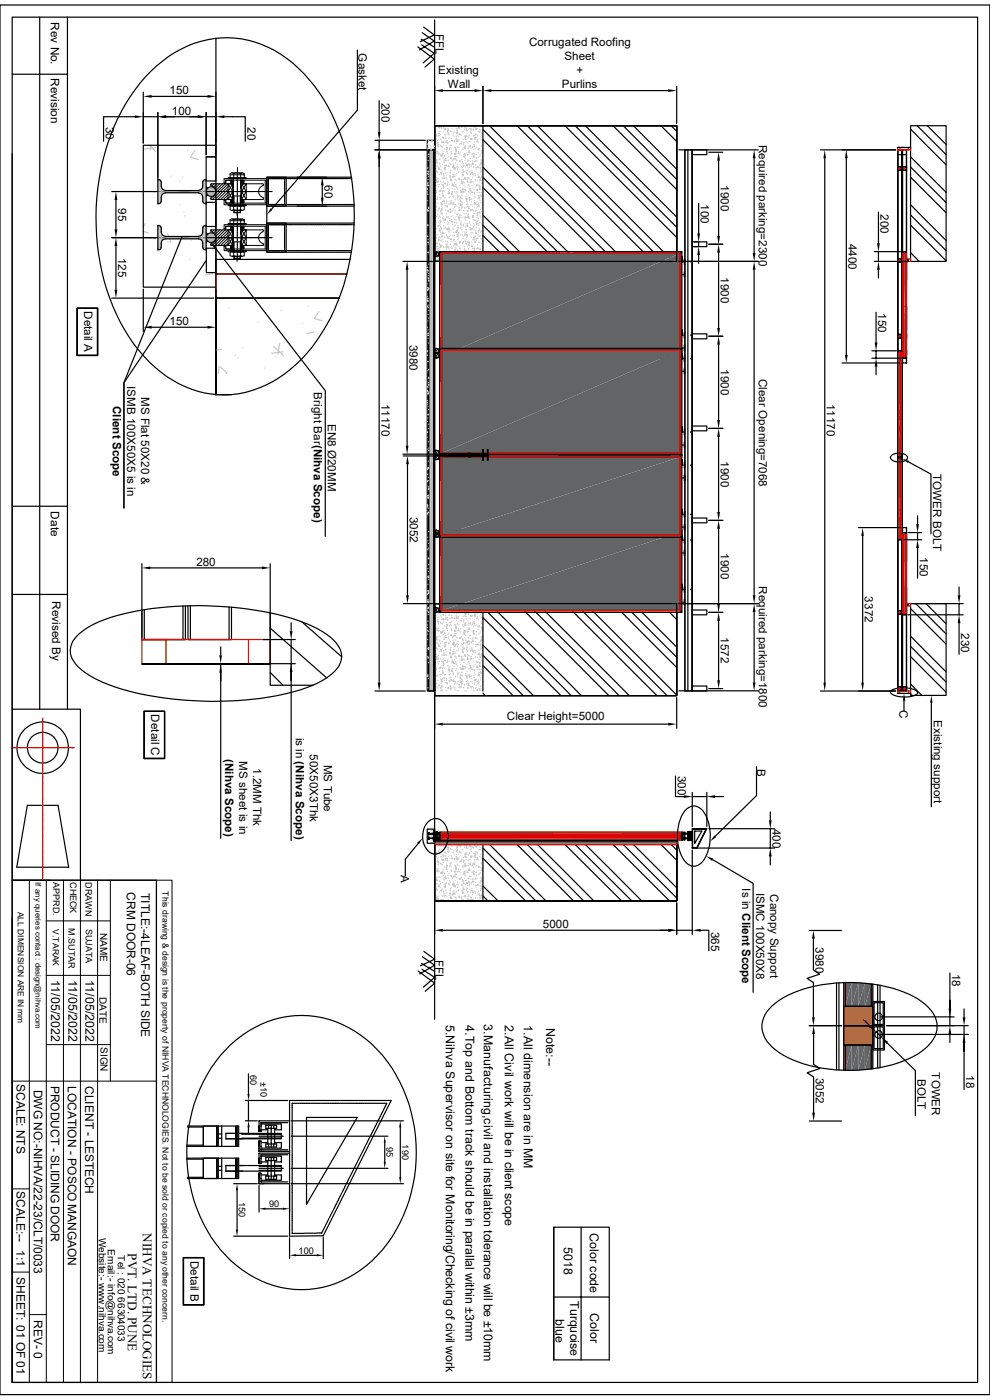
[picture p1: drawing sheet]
<svg xmlns="http://www.w3.org/2000/svg" width="210mm" height="297mm" viewBox="0 0 210 297" stroke-linecap="round" stroke-linejoin="round" font-family="sans-serif">
<defs><g id="words">
<g font-size="2.8">
<text x="30.3" y="261.6" transform="rotate(90 30.3 261.6)">NIHVA TECHNOLOGIES</text>
<text x="27.1" y="265.9" transform="rotate(90 27.1 265.9)">PVT. LTD. PUNE</text>
</g>
<g font-size="2.6">
<text x="10.9" y="207.8" transform="rotate(90 10.9 207.8)">11/05/2022</text>
<text x="14.5" y="207.8" transform="rotate(90 14.5 207.8)">11/05/2022</text>
<text x="18.1" y="207.8" transform="rotate(90 18.1 207.8)">11/05/2022</text>
<text x="94.6" y="217.4" transform="rotate(90 94.6 217.4)">5.Nihva Supervisor on site for Monitoring/Checking of civil work</text>
<text x="98.8" y="217.5" transform="rotate(90 98.8 217.5)">4.Top and Bottom track should be in parallal within ±3mm</text>
<text x="102.7" y="217.3" transform="rotate(90 102.7 217.3)">3.Manufacturing,civil and installation tolerance will be ±10mm</text>
<text x="107.1" y="217.5" transform="rotate(90 107.1 217.5)">2.All Civil work will be in client scope</text>
<text x="111.1" y="217.5" transform="rotate(90 111.1 217.5)">1.All dimension are in MM</text>
<text x="115.9" y="218" transform="rotate(90 115.9 218)">Note:--</text>
<text x="125.1" y="261.6" transform="rotate(90 125.1 261.6)">Color code</text>
<text x="119.6" y="264.6" transform="rotate(90 119.6 264.6)">5018</text>
<text x="117.9" y="279.8" transform="rotate(90 117.9 279.8)">blue</text>
<text x="121" y="276" transform="rotate(90 121 276)">Turquoise</text>
<text x="125.2" y="278.6" transform="rotate(90 125.2 278.6)">Color</text>
</g>
<g font-size="2.5">
<text x="10.8" y="4.7" transform="rotate(90 10.8 4.7)">Rev No.</text>
<text x="76.1" y="11.3" transform="rotate(90 76.1 11.3)">Gasket</text>
<text x="92.4" y="7.1" transform="rotate(90 92.4 7.1)">FFL</text>
<text x="112.2" y="9.9">Corrugated Roofing</text>
<text x="10.8" y="16.6" transform="rotate(90 10.8 16.6)">Revision</text>
<text x="93" y="15.8">Existing</text>
<text x="119.7" y="12.8">Sheet</text>
<text x="122.3" y="15.8">+</text>
<text x="35.9" y="19.9">150</text>
<text x="80.9" y="21.8" transform="rotate(90 80.9 21.8)">200</text>
<text x="95" y="18.8">Wall</text>
<text x="119.2" y="18.8">Purlins</text>
<text x="22.4" y="26.9" transform="rotate(90 22.4 26.9)">30</text>
<text x="36.4" y="24.3">100</text>
<text x="52.5" y="26.9" transform="rotate(90 52.5 26.9)">20</text>
<text x="160.9" y="30.7" transform="rotate(90 160.9 30.7)">Required parking=2300</text>
<text x="68.8" y="39.3" transform="rotate(90 68.8 39.3)">60</text>
<text x="152.9" y="39.2" transform="rotate(90 152.9 39.2)">1900</text>
<text x="25.1" y="44.2" transform="rotate(90 25.1 44.2)">95</text>
<text x="148.7" y="43.3" transform="rotate(90 148.7 43.3)">100</text>
<text x="186.8" y="45.4" transform="rotate(90 186.8 45.4)">200</text>
<text x="180" y="51.7" transform="rotate(90 180 51.7)">4400</text>
<text x="25.1" y="54.7" transform="rotate(90 25.1 54.7)">125</text>
<text x="152.9" y="58.8" transform="rotate(90 152.9 58.8)">1900</text>
<text x="17.9" y="66" transform="rotate(90 17.9 66)">Detail A</text>
<text x="35.9" y="69">150</text>
<text x="186.3" y="66.4" transform="rotate(90 186.3 66.4)">150</text>
<text x="86.9" y="73.2" transform="rotate(90 86.9 73.2)">3980</text>
<text x="27" y="81.9" transform="rotate(90 27 81.9)">ISMB 100X50X5 is in</text>
<text x="66.6" y="83.3" transform="rotate(90 66.6 83.3)">Bright Bar(Nihva Scope)</text>
<text x="152.9" y="78.3" transform="rotate(90 152.9 78.3)">1900</text>
<text x="160.9" y="80.3" transform="rotate(90 160.9 80.3)">Clear Opening=7068</text>
<text x="24" y="86.1" transform="rotate(90 24 86.1)">Client Scope</text>
<text x="29.9" y="84.2" transform="rotate(90 29.9 84.2)">MS Flat 50X20 &amp;</text>
<text x="69.6" y="89.9" transform="rotate(90 69.6 89.9)">EN8 Ø20MM</text>
<text x="80.9" y="85.7" transform="rotate(90 80.9 85.7)">11170</text>
<text x="175.4" y="85.7" transform="rotate(90 175.4 85.7)">11170</text>
<text x="152.9" y="97.8" transform="rotate(90 152.9 97.8)">1900</text>
<text x="197.9" y="100.6" transform="rotate(90 197.9 100.6)">TOWER BOLT</text>
<text x="10.8" y="108.5" transform="rotate(90 10.8 108.5)">Date</text>
<text x="86.9" y="109.6" transform="rotate(90 86.9 109.6)">3052</text>
<text x="152.9" y="117.3" transform="rotate(90 152.9 117.3)">1900</text>
<text x="195.1" y="118.2" transform="rotate(90 195.1 118.2)">150</text>
<text x="41.7" y="120">280</text>
<text x="160.9" y="124.4" transform="rotate(90 160.9 124.4)">Required parking=1800</text>
<text x="11" y="127.5" transform="rotate(90 11 127.5)">Revised By</text>
<text x="183.5" y="126.5" transform="rotate(90 183.5 126.5)">3372</text>
<text x="152.9" y="135.2" transform="rotate(90 152.9 135.2)">1572</text>
<text x="203.9" y="134.4" transform="rotate(90 203.9 134.4)">230</text>
<text x="32.1" y="151.5" transform="rotate(90 32.1 151.5)">Detail C</text>
<text x="107.5" y="152.7">Clear Height=5000</text>
<text x="190.8" y="150.7" transform="rotate(90 190.8 150.7)">C</text>
<text x="198.1" y="152.7" transform="rotate(90 198.1 152.7)">Existing support</text>
<text x="47.8" y="161" transform="rotate(90 47.8 161)">(Nihva Scope)</text>
<text x="50.8" y="161.5" transform="rotate(90 50.8 161.5)">MS sheet is in</text>
<text x="62.7" y="156.5" transform="rotate(90 62.7 156.5)">is in (Nihva Scope)</text>
<text x="65.7" y="160.1" transform="rotate(90 65.7 160.1)">50X50X3Thk</text>
<text x="53.7" y="162.9" transform="rotate(90 53.7 162.9)">1.2MM Thk</text>
<text x="68.7" y="162.2" transform="rotate(90 68.7 162.2)">MS Tube</text>
<text x="143.8" y="164.5" transform="rotate(90 143.8 164.5)">300</text>
<text x="160.7" y="163.2" transform="rotate(90 160.7 163.2)">B</text>
<text x="163.9" y="175.9" transform="rotate(90 163.9 175.9)">400</text>
<text x="85" y="185.6" transform="rotate(90 85 185.6)">A</text>
<text x="26.9" y="189.3" transform="rotate(90 26.9 189.3)">CRM DOOR-06</text>
<text x="30" y="189.4" transform="rotate(90 30 189.4)">TITLE:-4LEAF-BOTH SIDE</text>
<text x="157.4" y="188.5" transform="rotate(90 157.4 188.5)">Is in Client Scope</text>
<text x="160.4" y="189.4" transform="rotate(90 160.4 189.4)">ISMC 100X50X8</text>
<text x="163.4" y="189.7" transform="rotate(90 163.4 189.7)">Canopy Support</text>
<text x="115.1" y="196.8">5000</text>
<text x="150.9" y="197.7" transform="rotate(90 150.9 197.7)">365</text>
<text x="92.3" y="203.6" transform="rotate(90 92.3 203.6)">FFL</text>
<text x="173" y="200.9" transform="rotate(90 173 200.9)">3980</text>
<text x="202" y="206.6" transform="rotate(90 202 206.6)">18</text>
<text x="197.7" y="227.5" transform="rotate(90 197.7 227.5)">TOWER</text>
<text x="3.5" y="230" transform="rotate(90 3.5 230)">SCALE: NTS</text>
<text x="7.2" y="231.2" transform="rotate(90 7.2 231.2)">DWG NO:-NIHVA/22-23/CLT/0033</text>
<text x="10.8" y="230.3" transform="rotate(90 10.8 230.3)">PRODUCT - SLIDING DOOR</text>
<text x="14.4" y="230.3" transform="rotate(90 14.4 230.3)">LOCATION - POSCO MANGAON</text>
<text x="18" y="230.4" transform="rotate(90 18 230.4)">CLIENT - LESTECH</text>
<text x="173.1" y="228.6" transform="rotate(90 173.1 228.6)">3052</text>
<text x="194.6" y="228.8" transform="rotate(90 194.6 228.8)">BOLT</text>
<text x="205" y="228" transform="rotate(90 205 228)">18</text>
<text x="3.5" y="252.7" transform="rotate(90 3.5 252.7)">SCALE:--</text>
<text x="3.5" y="265.3" transform="rotate(90 3.5 265.3)">1:1</text>
<text x="40.4" y="267.5" transform="rotate(90 40.4 267.5)">Detail B</text>
<text x="3.5" y="271" transform="rotate(90 3.5 271)">SHEET: 01 OF 01</text>
<text x="7.2" y="280" transform="rotate(90 7.2 280)">REV- 0</text>
</g>
<g font-size="2.1">
<text x="21.3" y="197.9" transform="rotate(90 21.3 197.9)">NAME</text>
<text x="21.1" y="211.5" transform="rotate(90 21.1 211.5)">DATE</text>
<text x="21.3" y="222.1" transform="rotate(90 21.3 222.1)">SIGN</text>
<text x="21" y="262.6" transform="rotate(90 21 262.6)">Website:- www.nihva.com</text>
<text x="22.9" y="265" transform="rotate(90 22.9 265)">Email:- info@nihva.com</text>
<text x="25" y="266.3" transform="rotate(90 25 266.3)">Tel : 020 66304033</text>
</g>
<g font-size="1.9">
<text x="11.3" y="187.2" transform="rotate(90 11.3 187.2)">APPRD.</text>
<text x="14.9" y="187.1" transform="rotate(90 14.9 187.1)">CHECK</text>
<text x="18.1" y="187.2" transform="rotate(90 18.1 187.2)">DRAWN</text>
<text x="14.6" y="196.9" transform="rotate(90 14.6 196.9)">M.SUTAR</text>
<text x="18.2" y="197" transform="rotate(90 18.2 197)">SUJATA</text>
<text x="53.1" y="228.1" transform="rotate(90 53.1 228.1)">60</text>
<text x="55.2" y="229.5" transform="rotate(90 55.2 229.5)">±10</text>
<text x="82" y="243.4" transform="rotate(90 82 243.4)">95</text>
<text x="85.3" y="242.8" transform="rotate(90 85.3 242.8)">190</text>
<text x="50.6" y="255" transform="rotate(90 50.6 255)">150</text>
<text x="57.1" y="256.1">90</text>
<text x="63.3" y="265.9">100</text>
</g>
<g font-size="1.8">
<text x="34.5" y="189.1" transform="rotate(90 34.5 189.1)">This drawing &amp; design is the property of NIHVA TECHNOLOGIES. Not to be sold or copied to any other concern.</text>
<text x="3.8" y="193.4" transform="rotate(90 3.8 193.4)">ALL DIMENSION ARE IN mm</text>
<text x="11.2" y="197.1" transform="rotate(90 11.2 197.1)">V.TARAK</text>
</g>
<text font-size="1.7" x="7.5" y="187.2" transform="rotate(90 7.5 187.2)">If any queries contact : design@nihva.com</text>
</g></defs>
<g fill="none" stroke="#000" stroke-width=".25">
<path d="M92.2 4.2v172.5M92.2 26.7h51.4v28.8h-51.4v-28.8h51.4v28.8h-51.4zM92.2 26.7h51.4v28.8h-51.4zM102.4 35.5l20 20M102.4 27.5l28 28M102.4 37.6l17.9 17.9M102.4 29.6l25.9 25.9M102.4 39.8l15.7 15.7M102.4 26.7v28.8M103.8 26.7l28.8 28.8M109.7 26.7l28.8 28.8M111.8 26.7l28.8 28.8"/>
<path d="M114 26.7l28.8 28.8M119.8 26.7l23.8 23.7M122 26.7l21.6 21.5M124.2 26.7l19.4 19.4M130 26.7l13.6 13.5M132.2 26.7l11.4 11.4M134.4 26.7l9.2 9.2M140.2 26.7l3.4 3.3M142.4 26.7l1.2 1.2M102.4 45.6l9.9 9.9M102.4 47.8l7.7 7.7M102.4 50l5.5 5.5"/>
<path d="M92.2 128.1h51.4v19.5h-51.4v-19.5h51.4v19.5h-51.4zM92.2 128.1h51.4v19.5h-51.4zM102.4 136.9l10.8 10.7M102.4 128.9l18.8 18.7M102.4 139l8.6 8.6M102.4 131l16.6 16.6M102.4 128.1v18.5M103.8 128.1l19.5 19.5M109.7 128.1l19.5 19.5M111.8 128.1l19.5 19.5M114 128.1l19.5 19.5M119.8 128.1l19.6 19.5"/>
<path d="M122 128.1l19.5 19.5M124.2 128.1l19.4 19.3M130 128.1l13.6 13.5M132.2 128.1l11.4 11.3M134.4 128.1l9.2 9.2M140.2 128.1l3.4 3.3M142.4 128.1l1.2 1.2M102.4 147.1l.6 .5M102.4 141.2l6.4 6.4M92.2 177v.7M92.2 178v38.2"/>
</g>
<g fill="none" stroke="#c7c8ca" stroke-width=".25">
<path d="M92.2 37.7h.1M92.2 28.6h.1M92.2 36.2v.1M92.2 38.1v.1M92.3 32.5h.1M92.3 27.2h.1M92.3 38.1l.1 .1M92.3 39.2h.1M92.3 36.1h.1M92.4 34.7h.1M92.4 27.2h.1M92.4 32.5h.1"/>
<path d="M92.4 32.4l.1 .2M92.5 35.8l-.2 .1M92.5 33.8h.1M92.5 35.3h.1M92.5 28.8h.1M92.5 38.1v.2h.1M92.6 34.5v-.2l.2 .2M92.6 28.7l.1 .1M92.6 29.5h.1M92.6 36.4h.1M92.6 36.3l-.2-.1v.2M92.6 38.6h.2"/>
<path d="M92.6 34h-.1M92.6 35.2h.1M92.6 28.5h.1M92.6 37.6h.1M92.6 38.5l.3 .2M92.7 39.5h.1M92.7 34h.1M92.7 32.6l.1-.1 .1 .1M92.7 38.1h.1M92.8 36.7h.1M92.8 30.4h.1M92.8 34.4l-.1 .1 .1 .1"/>
<path d="M92.8 38.4l-.1 .3M92.8 30.2h.2M92.8 32.1h-.2M92.8 38h.1M92.8 29.8h.1M92.8 36.5h.1M92.8 35.3h.1M92.9 30.8h.1M92.9 39.2h.1M92.9 33.9h.1M92.9 35.5h.1M93 31.2h.1"/>
<path d="M93 32.1h.1M93 32.5h.1M93 30.6l-.1 .1M93 37.8h.1M93 39.6h.1M93 31.1h.1M93 38.4l.1 .1M93 35.8h.3M93 32.8h.1M93 29.7h.1M93 35.7l.3 .2M93.1 30.7l-.2-.1v.1"/>
<path d="M93.2 26.9l-.1 .1 .2 .1M93.2 28.3l-.2 .1M93.2 39.2h.1M93.2 32.5h.1M93.2 37h.1M93.2 33.7h.1M93.2 28h.1M93.2 26.9h.1M93.2 35.6l-.1 .3M93.2 34.6l.1 .2M93.3 28.8l-.3-.1v.2M93.3 27.2h.1"/>
<path d="M93.3 33.9h.1M93.3 27.9h.1M93.4 35.4h.1M93.4 27l-.2-.2v.2M93.4 29.5h.1M93.4 38.5h.1M93.4 30.8l.1 .2M93.5 28.5h.1M93.5 36h.1M93.5 32.9l.2 .2M93.5 35.2h.1M93.6 29.5h.1"/>
<path d="M93.6 36.6l-.1 .1h.2M93.6 37h.1M93.6 32.9v.2M93.6 27.1l.1 .2M93.6 30.1h.1M93.7 31h.1M93.7 39.1h.1M93.7 29.9h.1M93.7 33l-.3 .1M93.7 37.7h.1M93.7 36.5h.1M93.7 33h.2"/>
<path d="M93.8 31.2h.1M93.8 38.7h.1M93.8 36.3h.1M93.8 32.8l-.1 .1M93.9 31.2h.1M93.9 34.9h.1M93.9 37.9h.1M93.9 39.3h.1M93.9 30.1l.2 .2M93.9 32.6h.2M93.9 33.6h.1M94 40h.1"/>
<path d="M94 32.8h.1M94 32.2h.1M94 30.8h.1M94 38.6h.1M94 29.1l-.1 .1 .2 .1M94 30.1v.2M94.1 39.2h.1M94.1 33.4h.1M94.1 27h.1M94.1 36.8v.2M94.1 39.2h-.2M94.1 29.4h.1"/>
<path d="M94.1 37.2h.1M94.1 30.2l-.2 .1M94.1 35.8h.1M94.1 27.2h.1M94.1 26.9h.1M94.1 28h.1M94.2 37.8v-.1l.2 .1M94.2 33.9h.1M94.2 34.1h.1M94.2 34.4h.1M94.2 27.6h.1M94.2 39.7l-.1-.1-.1 .2"/>
<path d="M94.3 35.5h.1M94.3 37.3l-.2 .1M94.3 33l.1 .2M94.3 33h.1M94.3 31.6h.1M94.4 35.8v.2M94.4 27.3l.2 .2M94.4 35.2h.1M94.4 28.5h.1M94.4 28.6h.1M94.4 30.2h.1M94.4 36.1h.1"/>
<path d="M94.4 35.9h.1M94.4 33.6h.2M94.4 28.8h.1M94.4 38.8v.1h.1M94.5 27.4h.1M94.5 36.7h.1M94.5 35.6h.1M94.5 29.3l.1 .2M94.5 27.3l-.1 .2M94.5 34v.1M94.5 29.9h.1M94.5 27.4l-.2 .1"/>
<path d="M94.6 30.2h.1M94.6 36.6h.1M94.6 34l.1 .1M94.6 37.7h.1M94.6 30.1h.1M94.7 35l-.1 .1 .1 .1M94.7 30.8h.1M94.7 31.2h.1M94.7 31.7l-.1 .1M94.7 37.9h.1M94.7 37.1h.1M94.8 31.8h.1"/>
<path d="M94.8 31.4l.2 .1M94.8 39.4h.1M94.9 30.2v.2M94.9 31.6h.1M94.9 31.2l-.1 .2M94.9 32.2l-.2-.1v.2M94.9 29.8l-.2 .1M94.9 39.2h.1M94.9 32.6h.1M94.9 27.9h.1M94.9 39l.1 .2M94.9 30.2l.1 .2"/>
<path d="M95 38.7h.1M95 33.5h.1M95 28.5v-.1l.2 .1M95 27.3h.1M95.1 28h-.2M95.1 34h.1M95.1 34.1h.1M95.1 27.5l-.1 .1 .1 .1M95.1 33.1h.1M95.1 35.2l.1 .2M95.2 27.6h.1M95.2 29.4h.1"/>
<path d="M95.2 28.6h.1M95.2 35.1h.1M95.2 35.3h.1M95.2 28.2h.1M95.3 31.5l.1 .2M95.4 39.1h.1M95.4 29.2h.1M95.4 34.6h.1M95.4 30h.1M95.4 30.9h.1M95.4 37.7h.1M95.5 36.6h.1"/>
<path d="M95.5 36.7h.1M95.5 36.3h.1M95.5 37.2l-.1 .1 .1 .1M95.5 37.4h.1M95.5 34.9h.1M95.5 27.7l.1 .2M95.6 31.3h.1M95.6 30.9h.1M95.6 33.5h.1M95.6 38.1l.2 .2M95.6 33.6l.2 .1M95.6 37.9h.1"/>
<path d="M95.6 36.2h.1M95.7 38.4h.1M95.7 31.5h.1M95.7 32.1h.1M95.7 33.4l-.1 .2M95.7 30.7h.1M95.7 32.5h.1M95.7 38.1v.2M95.8 32.6h.1M95.8 39.3h.1M95.8 29.3h.1M95.8 38.2l-.3 .1"/>
<path d="M95.8 32.5h.1M95.8 27.9h.1M95.9 27.3h.1M95.9 38.9h.2M95.9 37.6h.1M95.9 29.7l-.1 .1 .2 .1M96 34h.1M96 37.4l.1 .2M96 35.5h.2M96 39.2v.2M96 35.3l.2 .3M96.1 34.2h.1"/>
<path d="M96.1 39.2l.1 .1M96.1 28.7h.1M96.1 35.3h.1M96.1 34.8h.1M96.1 35.3v.2M96.2 39.2h.1M96.2 28.3h.1M96.2 33.7l.1 .1M96.2 37h-.1M96.2 35.5h.1M96.3 35.8h.1M96.3 30h.1"/>
<path d="M96.3 36.7h.1M96.3 28.9h.1M96.4 39.4l-.1 .1 .1 .1M96.4 37.5l-.2-.2v.2M96.4 35.1h-.2M96.4 38.8h.1M96.4 32.7h.2M96.4 31.3h.1M96.5 33.7v-.1l.2 .1M96.5 29.9v.2M96.5 38h.1M96.5 37h.1"/>
<path d="M96.5 37.5h.1M96.5 28h.1M96.5 37.4h.1M96.5 32.6l.2 .2M96.5 36h.1M96.5 35.6l-.1-.1-.1 .1M96.6 31.4h.1M96.6 33.2l-.2 .1M96.6 38.1h.1M96.6 34.6h.1M96.6 35.6l-.1 .2 .1 .1M96.6 32.5v.2"/>
<path d="M96.6 31.7v.2M96.6 39.3h.1M96.6 32.6h.1M96.6 31.5h.1M96.6 33.2h.1M96.7 32l.1 .1M96.7 39.1h.1M96.7 39.6h.1M96.7 29.5h.2M96.7 31.8h.2M96.7 32.2h.1M96.7 38.6h.1"/>
<path d="M96.8 31.9l-.1 .1M96.8 27.3h.1M96.8 38.2h.1M96.8 30.4h.1M96.8 39.6l.1 .2M96.8 34h.1M96.8 36.8h.1M96.8 29h.1M96.9 35.4h.1M96.9 27.6h.1M96.9 33.2h.1M96.9 28.3h.1"/>
<path d="M96.9 29.8l.2 .2M96.9 34h.1M96.9 28.7h.1M97 28l-.1 .3M97 31h.1M97 35.3h.1M97 32.6h.1M97 30l-.2-.2v.2M97 27.3h.1M97 35.9l.1 .1M97 28l.2 .1M97 29.7v.2"/>
<path d="M97.1 27.6h-.2M97.1 31.2h.1M97.1 34.8h.1M97.1 29.8h.1M97.1 29.9h-.2M97.2 28.4h.1M97.2 30h.1M97.2 35.5h.1M97.2 36.7h.1M97.2 32.6h.1M97.2 29h.1M97.2 27.1h.1"/>
<path d="M97.2 32.1l.1 .2M97.3 36.5h.1M97.3 38h.2M97.3 27l.2 .2M97.3 31.3h.1M97.3 29.6h.1M97.4 38h.1M97.4 27h.1M97.4 37.8l-.1 .2M97.5 30.6h.1M97.5 26.9l-.1 .2M97.5 28.4v.1"/>
<path d="M97.5 34.2l.2 .1M97.5 38.1h.1M97.5 32.7h.1M97.5 39.3h.1M97.5 34.1h.1M97.5 27.1h-.2M97.6 38.8h.1M97.6 27.3h.1M97.6 34.1l-.1 .1M97.7 28.5h.1M97.7 32.3h.1M97.7 34h.1"/>
<path d="M97.7 39.8h.1M97.7 32.9h.1M97.8 35.6h.1M97.8 30.4l-.1 .1h.2M97.8 28.7h.1M97.9 38.1v.1M97.9 33.9h.1M97.9 35.3h.1M97.9 30.1h.1M97.9 27h.1M98 26.7l.1 .1M98 38.9v.1"/>
<path d="M98 38.9l.2 .1M98 38.5h-.1M98 36.7h.1M98 28h.1M98 37.1h.1M98.1 35.5h.1M98.1 38.7h.1M98.1 34.3v.2M98.1 37.3h.1M98.1 37v.1M98.2 31.4h.1M98.2 31.6h.1"/>
<path d="M98.2 36.2h.1M98.2 37l.1 .1M98.2 34.8h.1M98.2 36.6l-.2 .1M98.2 38.1h.1M98.2 35.9h.1M98.2 27.9h.1M98.3 29.6h.1M98.3 34.5h.1M98.3 38.7h.1M98.3 37.2h.1M98.3 35.1v.2"/>
<path d="M98.3 30.6v.1M98.3 30.3l.2 .1M98.3 33.1h.1M98.3 35.1l.2 .1M98.4 39.4h.1M98.4 32.7h.1M98.4 31.7h.1M98.4 33.1h.1M98.4 36.3l-.1 .1 .2 .1M98.5 31.3h.1M98.5 29.4h.1M98.5 32.9h-.1"/>
<path d="M98.5 27.4h.1M98.5 29h.1M98.5 26.8l.1 .2M98.6 32.7h.1M98.6 34.1h.1M98.6 27.6h.1M98.6 38.8h.1M98.6 37.8l.2 .2M98.6 39.5h.1M98.6 32.5v.1M98.6 33.4l-.1-.2v.2M98.7 31h-.2"/>
<path d="M98.7 32.9h.1M98.7 34.6h.1M98.7 28.7h.1M98.7 37.7v.2M98.7 35.4h.1M98.8 33.6h.1M98.8 30.9h.1M98.8 29.6v-.1l.2 .1M98.8 37.9h-.3M98.8 31.5l-.2-.1v.1M98.8 27.3h.2M98.8 29.1l-.1 .1"/>
<path d="M98.8 28.8v.1l.1 .1M98.8 27.1h.1M98.9 30.1h.1M98.9 34.6h.1M98.9 36.5l.1 .2M98.9 36.7h.1M98.9 36.2h.1M98.9 27.7h.1M99 27.6l.1 .1M99 27.6l-.1 .2M99 32.5h.1M99 35l.2 .2"/>
<path d="M99.1 28.7h.1M99.1 31.4h.1M99.1 39.8h.1M99.1 38.1h.1M99.1 32.7l.1 .2M99.1 38.4h.1M99.1 36.2h.1M99.1 34.9v.3M99.2 37h.1M99.2 35.1h-.2M99.2 36.9h.1M99.2 32.8h.1"/>
<path d="M99.2 37.7h.1M99.2 35.6h.1M99.3 38.5l-.1 .1 .2 .1M99.3 30.3h.1M99.3 39.4h.1M99.3 34h.1M99.3 34.2h.1M99.3 29l.1 .2M99.4 32.8h.1M99.4 37.8h.1M99.4 31h.1M99.4 27.4h.1"/>
<path d="M99.4 31.4h.1M99.4 39.2h.1M99.4 34.9h.2M99.4 32.3h.3M99.4 32.2l.3 .2M99.4 34.1h.1M99.5 39.2h.1M99.5 37.8h.1M99.5 30h.1M99.5 34.7l-.1 .1M99.5 32h.1M99.5 28.7h.1"/>
<path d="M99.5 35.5h.1M99.5 36.4h.1M99.6 28.8h.1M99.6 39.5h.1M99.6 32.1l-.1 .3M99.6 27.3h.1M99.6 35.4h.1M99.6 35.1h.1M99.7 33.7h.1M99.7 32.3h.1M99.7 31l-.1 .1 .2 .1M99.7 33.6h.1"/>
<path d="M99.7 30.1h.1M99.7 38.7l.1 .2M99.8 36.8h.1M99.8 37h.1M99.8 30.9h.1M99.8 28h.1M99.8 38.1h.2M99.8 29.5h.1M99.8 34.3h.1M99.9 29.4l.2 .2M99.9 27.2l-.1 .1 .2 .1M99.9 31.4h.1"/>
<path d="M99.9 27.7h.1M99.9 28.1h.1M99.9 26.7h.1M99.9 35.3h.1M99.9 34.9l.1 .2M100 28.4h.1M100 38.1h.1M100 29.4l-.1 .2M100 29.5l-.2 .1M100 38.6h.1M100.1 29.4h.1M100.1 39.4h.1"/>
<path d="M100.1 32.8h.1M100.1 38.6l-.2-.1v.2M100.2 36.2l-.2 .1M100.2 36.9h.1M100.2 31.2v.2M100.2 27.4h.1M100.2 37.5h.1M100.2 34.9l.1-.1 .2 .1M100.3 34.1h.1M100.3 31.1h.1M100.3 36.7l-.2-.1v.2M100.3 26.7l.2 .1"/>
<path d="M100.3 34.4h-.1M100.3 36.9l-.1 .1 .2 .1M100.3 31h.1M100.4 38.6h.1M100.4 27.4l.1 .2M100.4 31.7h.1M100.4 28.8h.1M100.4 32.9v.1M100.4 26.7v.1M100.5 35.4h.1M100.5 33.3l.1 .1M100.5 32.9l.1 .1"/>
<path d="M100.5 30.6h.2M100.5 32.5l-.2 .1M100.5 26.8h-.3M100.5 32.6h.1M100.5 33.1v.2M100.6 30.1h.1M100.7 36.8h.1M100.7 26.8h.1M100.7 27h.1M100.8 39.8h.1M100.8 34.3h.1M100.8 29.4l-.1 .1 .1 .1"/>
<path d="M100.8 29.1v.2M100.8 31.1l-.2-.1v.2M100.8 28.7l-.1 .1M100.8 38.4h.1M100.8 31.5h.1M100.8 29.1l.1 .2M100.8 37.1l.1 .2M100.8 38.1h.1M100.8 34.1h.1M100.8 35h.1M100.9 37h.1M100.9 28.4h.1"/>
<path d="M100.9 35.6h.1M100.9 27.3v.1M101 26.9h-.2M101 32.8h.1M101 28.5h.1M101 34.2h.1M101 35.9h.1M101 27.3l.1 .1M101 29.1h.1M101 39.5h.1M101 33.4l.1 .2M101.1 31.4h.1"/>
<path d="M101.1 35.6h.1M101.1 27.5h.1M101.1 30.1h.2M101.2 30h.1M101.2 34.2h.1M101.2 37.6h.1M101.2 39.1l-.1 .1 .2 .1M101.2 28.6h.1M101.2 29.6l.1 .2M101.3 27.2h.1M101.3 38.2h.1M101.3 35.5l.2 .1"/>
<path d="M101.3 28.8h.1M101.3 35.5h.1M101.3 31.7h.1M101.3 37.1h.1M101.4 35.3l-.1 .2M101.4 39.2h.1M101.4 32.3h.1M101.5 31.6h.1M101.5 30.2h.1M101.5 36.8h.1M101.5 27.9h.1M101.6 33.4h.1"/>
<path d="M101.6 37.4l.2 .2M101.6 38.7h.1M101.6 31.6l-.1 .2h.1M101.6 31.5h.1M101.6 39.3l.1 .2M101.7 37.4l-.1 .2M101.7 27.4h.1M101.7 38.2h.1M101.7 33.1h.1M101.7 37.5l-.2 .1M101.8 35h.1M101.8 39.4h.1"/>
<path d="M101.8 29.4h.1M101.8 39.6l-.2 .1M101.8 27.9l-.1 .1 .2 .1M101.9 35.6h.1M101.9 38h.1M101.9 32.9h.1M101.9 35.6v.1M101.9 36.6h.1M101.9 39.5h.1M101.9 38.1v.2M101.9 29.1h.1M101.9 38.1l.2 .2"/>
<path d="M102 35.9h.1M102 37.8h-.2M102 27.5h.1M102 35.2h.1M102 34.2h.1M102 34.6l.2 .2M102 29.8h.1M102 33.9h.1M102.1 30.9h.1M102.1 32.5h.1M102.1 36.2v.2M102.1 31.8l.1 .2"/>
<path d="M102.1 34h.2M102.1 36.3l.1 .1M102.1 34.6v.2M102.2 38.9h.1M102.2 30.7h.1M102.2 31.1h.1M102.2 28.9h.1M102.2 35.5h.1M102.2 37.5h.1M102.2 29.7h.1M102.2 34.8h-.3M102.2 38.3h.1"/>
<path d="M102.2 36.1h.1M102.2 28.3h.1M102.2 37.5v.2l.1 .1M102.3 36.2h.1M102.3 28.1l.1 .1M102.3 38.9h.1M102.3 26.9h.1M102.3 32.5h.1M102.3 34.7h.1M102.4 30.2h.1M102.4 34h.1M102.4 32.4h.1"/>
<path d="M102.4 33.3h.1M102.4 32h.1M102.4 31.9h.1M102.4 36.9h.1M102.4 34.5l-.2-.1v.1M102.4 30.3h.1M102.4 32.1l-.1 .1M102.4 33.8v.1M102.4 39.9h.1M102.4 32.6v.1M92.2 45.8h.1M92.2 53.3v.2"/>
<path d="M92.2 51.1h.1M92.2 44.5h.1M92.2 40.6h.1M92.2 41.7h.1M92.2 40h.1M92.2 41.2l.2 .2M92.2 42l.2 .1M92.2 49.2h.1M92.2 50.7h.1M92.2 48.1h.1M92.3 41.2v.2M92.3 47.8h.1"/>
<path d="M92.3 41.9l-.1 .1M92.4 45.8h.1M92.4 46.4h.1M92.4 41.4h-.2M92.4 42.2h.1M92.4 52.5h.1M92.4 45h.1M92.4 49.6l.1 .2M92.5 43.2h.1M92.5 43.6h.1M92.5 40.5h.1M92.5 52.2h.1"/>
<path d="M92.5 42.2h.1M92.5 50.4h.1M92.5 47.1h.1M92.6 55.3l-.1 .2M92.6 53.8h.1M92.6 40.9h.1M92.6 43.9h.1M92.6 45.8l.1 .2M92.7 51.4h.1M92.7 54.7l.1-.1 .1 .1M92.7 44.5h.1M92.7 41.8h.1"/>
<path d="M92.8 55.1h.1M92.8 48.5h.1M92.8 44.7h.1M92.8 53.8h.1M92.8 51.6l-.1 .1 .1 .1M92.8 52.3h.2M92.8 54.2h-.2M92.8 42.1l.1 .1M92.8 45.6h.1M92.9 43.1h.1M92.9 53.1h.1M92.9 49.8h.1"/>
<path d="M93 50.5h.1M93 53.7h.1M93 47.8l-.1 .2h.1M93 46.3h.1M93 55.3h.1M93 54.8l.2 .2M93 47.2h.1M93 44.5h.1M93 54.4h.1M93.1 51.1h.1M93.1 53h.1M93.1 54.7h.1"/>
<path d="M93.1 52.8l-.2-.1v.1M93.1 40.7h.1M93.1 47.8h.1M93.1 54.8v.2M93.2 44.1l-.1 .1 .2 .1M93.2 51.6h.1M93.2 41.3h.1M93.2 50.2h.1M93.2 54.9l-.2 .1M93.3 51.8v.2M93.3 45.8h.1M93.3 48.8h.1"/>
<path d="M93.3 47.8h.1M93.3 48.9h.1M93.3 50.9l-.3-.1v.2M93.3 48.6h-.2M93.3 40.5h.1M93.3 52.5h.1M93.3 42h.1M93.3 47.5h.1M93.3 55.3h.1M93.4 47.1v.1M93.4 53.9h.1M93.4 46.1h.1"/>
<path d="M93.4 42.2h.1M93.4 40.3l-.1 .1M93.4 49.1l-.2-.2v.2M93.4 52.5h.1M93.4 47.2h.1M93.4 44.7h.1M93.4 42.9h.1M93.4 48l.1 .2M93.4 47.1l.2 .1M93.4 52.1l.2 .1M93.5 46.7h-.2M93.5 50.5h.1"/>
<path d="M93.5 53.8h.1M93.5 43.3h.1M93.5 51.1h.1M93.5 49.3h.1M93.6 45.2v.1M93.6 51.1h.1M93.6 41.9h.1M93.6 49.7h.1M93.6 52l-.1 .2M93.6 43h.2M93.6 44.8l-.1 .1M93.6 53.8l-.1 .1 .2 .1"/>
<path d="M93.6 48.5h.1M93.6 45.2l.1 .1M93.6 44.3l.1 .2M93.6 55.2h.1M93.6 44.6h.1M93.6 40.5h.1M93.6 43.7h.1M93.6 48.3h.1M93.6 52.2h-.2M93.7 40h.1M93.7 46.9h.1M93.7 43.2h.1"/>
<path d="M93.7 52.1h.1M93.7 45.6h.1M93.7 45.2h.1M93.7 50.2h.2M93.8 50.8h.1M93.8 49.9h.1M93.8 44.2h.1M93.8 50l-.1 .1M93.8 49.4h.3M93.9 46.2h.1M93.9 42.8h.1M93.9 40.5v.2"/>
<path d="M93.9 49.3l.2 .2M93.9 45.3h.1M93.9 43.4l-.2-.1v.2M93.9 41.1h-.1M93.9 51.2h.1M93.9 44.5h.1M93.9 53.8h.1M93.9 41.4h.1M94 41.6h.1M94 49.2l-.1 .2M94 52.3h.1M94 40.3h.1"/>
<path d="M94 54.4h.1M94 46.3l-.1 .1h.2M94.1 54v.1M94.1 41.6l-.2-.2v.2M94.1 45.9h.1M94.1 47.9h.1M94.1 52.5h.1M94.1 55.4h.1M94.1 42.7h.2M94.2 48.5h.1M94.2 46.8h.1M94.2 42.5l-.1 .1"/>
<path d="M94.2 43.1h.1M94.2 42h.1M94.2 40.6h.1M94.2 46.6h.3M94.3 50.2l.1 .2M94.3 47.2h.1M94.3 53.8h.1M94.3 53.9h.1M94.3 49.5h.1M94.3 42.6h.1M94.3 46.5l.2 .2M94.4 41.9h.1"/>
<path d="M94.4 43.6h.1M94.4 48.3h.1M94.4 46.4v.3M94.5 55.2h.1M94.5 48.6h.1M94.5 44.6h.1M94.5 46.5l.1 .2M94.5 51.1h.1M94.6 55.4h.1M94.6 43.2h.1M94.6 51.8h.1M94.7 52.2l-.1 .1 .1 .1"/>
<path d="M94.7 49.9h.1M94.7 42.7l.1 .2M94.7 49.8h.1M94.7 45.3h.1M94.7 53.8h-.1M94.7 52.8h.1M94.7 46.1h.1M94.7 54.4h.1M94.7 43.7l.3 .2M94.8 45.9h.1M94.8 44.6h.1M94.8 53h.1"/>
<path d="M94.8 51.6h.1M94.8 51.2h.1M94.9 52.3v.2M94.9 48.5l-.1 .1h.2M94.9 54.3l-.2-.1v.2M94.9 43.6l-.1 .3M94.9 51.9l-.2 .1M94.9 40h.1M94.9 50.2h.1M94.9 46.9h.1M94.9 52.3l.1 .2M94.9 43.8l-.2 .1"/>
<path d="M95 51.4h.1M95 48.9h.1M95 54.4h.1M95 50.6v-.1l.2 .1M95 45.9h.1M95 47.5h.1M95 47.7h.1M95 55.1h.1M95 52.6h.1M95.1 48.2h.1M95.1 50.1h-.2M95.1 46.1h.1"/>
<path d="M95.1 41h.1M95.1 44.7l-.1 .1 .2 .1M95.1 48.6h.1M95.1 44.7h.1M95.1 40.6h.1M95.1 52.4l.1 .2M95.2 48.7v-.1l.2 .3M95.2 47.2h.1M95.2 40.9l.2 .2M95.2 53.9h.1M95.2 43.3h.1M95.2 49.2h.1"/>
<path d="M95.2 52.9h.1M95.2 41.1h.2M95.2 46.4h.2M95.2 41.9h.1M95.2 40.2h.1M95.3 40.9l-.1 .2M95.3 42h.1M95.3 42.7h.1M95.3 40.5h.1M95.3 40.9v.2M95.3 48.6h.1M95.3 50.2h.1"/>
<path d="M95.4 55.2h.1M95.4 43.3h.1M95.4 41l-.3 .1M95.5 54.4l.1 .2M95.5 43.3h.1M95.5 44.8v.2M95.5 44.3h.1M95.5 41.7h.1M95.5 49.9h.1M95.5 51.9h.1M95.5 50.7h.1M95.5 44.9l.1 .2"/>
<path d="M95.5 44.8l.2 .2M95.5 46.8l-.1-.1-.1 .2M95.6 44.5h-.2M95.6 50.8h.2M95.6 52.5h.1M95.7 43v.1M95.7 44.6h.1M95.7 50.6l-.1 .2M95.7 51.3h.1M95.7 45.9h.1M95.7 43l.1 .1M95.8 42.6h-.2"/>
<path d="M95.8 41.1v.3M95.8 54.1h.1M95.8 53.5h.1M95.8 46.6h.1M95.8 52.7h.1M95.8 43.2h.1M95.8 52.2h.1M95.8 41.1v.1M95.8 45.9h.1M95.9 52.6h.1M95.9 51.3h.1M95.9 40h.1"/>
<path d="M95.9 41.1l.1 .1M95.9 40.7l-.1 .1M95.9 49.9h.1M95.9 47.6h.1M95.9 46.9l-.1 .1 .2 .1M96 55.1h.1M96 40.6h.1M96 40.7h.1M96 54.6l.1 .2M96 54.5l.2 .2M96 48.5h.1M96 47.2h.1"/>
<path d="M96.1 43.3h.1M96.1 47.1h.1M96.1 44.7h.1M96.1 53.8h.1M96.1 54.9h.1M96.1 53.9h.1M96.1 41.7h.1M96.1 45.7h.1M96.1 53.6h.1M96.1 54.4v.3M96.1 49.2h.1M96.1 43.1v.2"/>
<path d="M96.2 42h.1M96.2 52.2h.1M96.2 44.3h.1M96.2 50.8l.1 .3M96.2 54.6l-.3 .1M96.2 55.2l.2 .1M96.2 49.9h.1M96.2 48.6h.1M96.2 42.9h.1M96.2 50.8h.1M96.3 49.4h.1M96.3 41.5h.1"/>
<path d="M96.3 46.3h.1M96.3 43.3h.1M96.4 50.9h.1M96.4 43.3h.1M96.4 48h.1M96.4 40.1h.1M96.4 47.1l.1 .2M96.4 50h.1M96.4 44h.1M96.4 46.6h.1M96.4 51.7l.2 .2M96.4 40.7h.1"/>
<path d="M96.5 45.2h.1M96.5 44.6h.1M96.5 45h.1M96.5 43.8h.1M96.5 51.6v.3M96.6 55.3l-.2 .1M96.6 52.5h.1M96.6 51.3h.1M96.6 42.4h.1M96.6 47.8h.1M96.6 52.8l-.1 .2h.1M96.6 43.3l.1 .2"/>
<path d="M96.6 51.8l-.2 .1M96.6 53.2h.1M96.6 41h.1M96.6 53.8v.2M96.7 42.2h.1M96.7 53.8l.2 .2M96.7 51.6h.2M96.7 53.5h-.1M96.7 46h.1M96.7 46.7h.1M96.8 49.1l-.1 .1 .1 .1M96.8 52.6h.1"/>
<path d="M96.8 47.3h.1M96.8 54.2h.1M96.8 49.3h.1M96.9 40.6h.1M96.9 48.9l.2 .2M96.9 40.7h.1M96.9 54h.1M96.9 48.3h.1M96.9 43.7h.1M97 41.4h.1M97 40.1h.1M97 45.3l-.1 .2 .1 .1"/>
<path d="M97 50.1v.1M97 52.1l-.2-.2v.2M97 48.9l-.1 .2M97 42h.1M97 53l.1 .3M97 50.1l.2 .1M97 49l-.2 .1M97.1 49.7h-.2M97.1 50.8h.1M97.1 48.6h.1M97.1 41.7l.1 .1M97.1 55.3h.1"/>
<path d="M97.1 42.4h.1M97.2 49.9h.1M97.2 48.2v.2M97.2 47.8l-.1 .1M97.2 43.3h.1M97.2 45.3h.1M97.2 41.6l-.1 .1M97.2 48.2l.1 .1M97.2 49.3l.1 .2M97.2 46.3h.3M97.3 50h.1M97.3 50.6h.1"/>
<path d="M97.3 41.6h.1M97.3 46.1l.2 .3M97.3 44h.1M97.3 46.5v-.1l.2 .1M97.4 44.1h.1M97.4 46h-.2M97.4 52.4h.1M97.4 55.4h.1M97.4 55l-.1 .2h.2M97.4 44.7h.1M97.4 51.6h.1M97.4 46.1v.2"/>
<path d="M97.5 45.6v.1M97.5 54.1h.1M97.5 51.3h.1M97.5 52.7h.1M97.5 46.8h.1M97.5 44.5l.2 .1M97.5 44.5v.1M97.5 42.2h.2M97.5 51.4l.2 .1M97.5 43.1h.1M97.5 45.7h.1M97.6 51.3l-.1 .1"/>
<path d="M97.6 46h.1M97.6 53.9h.1M97.6 49.9h.1M97.6 52.7h.1M97.6 53.2h.1M97.7 48.5h.1M97.7 41.8v.2M97.7 43.5h.2M97.7 53.8h.1M97.7 47.7h.2M97.7 43.3l.2 .3M97.7 47.1h.1"/>
<path d="M97.7 47.3h.1M97.7 40.7h.1M97.7 48.3h.1M97.8 44.6h.1M97.8 45.7h.1M97.8 47.5l-.1 .2M97.8 54h.1M97.8 54.9h.1M97.8 42.7l-.1-.1-.1 .2M97.8 43.3v.2M97.9 40.3l-.2 .1M97.9 55.2l.1 .2"/>
<path d="M97.9 55.4h.1M97.9 44.3h.1M97.9 48h.1M97.9 42l.1 .1M97.9 42.9h.1M97.9 41.4h.1M97.9 43.9l.2 .1M98 48.7h.1M98 41.5h.1M98 49.8h.1M98 55.3h.1M98 49h.1"/>
<path d="M98 40.9l-.2-.2v.2M98 46.1h.1M98 40.1h.1M98 43.8v.1M98.1 43.3h.1M98.1 51.5v.2M98.1 50h.1M98.1 40.6l.2 .2M98.2 43.1h.1M98.2 50.6h.1M98.3 51.4h.1M98.3 44.7h.1"/>
<path d="M98.3 40l-.2 .2h.2M98.3 40.5l-.1 .2M98.3 51.3h.1M98.3 47.7h.1M98.3 47.8v.1M98.3 55h.2M98.3 53.6l.2 .1M98.3 40.7h-.2M98.4 44.7h.1M98.4 55.1h.1M98.4 52.2h.1M98.5 53.5l-.1 .1"/>
<path d="M98.5 46.1h.1M98.5 45.4h.1M98.5 53.7h.1M98.5 55.5v-.2l.1 .2M98.5 44l.1 .2M98.5 52.7h.1M98.5 52.9h.1M98.6 52.3h.1M98.6 40.2h.1M98.6 46.4h.1M98.6 40.7h.1M98.6 49.2h.1"/>
<path d="M98.6 50.9h.1M98.6 53.9h.1M98.6 47.4h.1M98.6 49.5h.1M98.7 53.1h-.2M98.7 54h.1M98.7 49.7l-.1 .2h.1M98.7 54.6h.1M98.7 48.1h.1M98.7 40.3l.1 .1M98.8 42.1h.1M98.8 40.5h.1"/>
<path d="M98.8 46.7h.1M98.8 54.4h.1M98.8 51.7v-.1l.2 .1M98.8 48.7h.1M98.8 53.2h.1M98.8 41.7h.1M98.8 48h.1M98.8 53.6l-.2-.1v.1M98.8 51.2l-.1 .1M98.8 46v.1l.1 .1M98.8 55.4h.1M98.8 50.7h.1"/>
<path d="M98.8 45.3h.1M98.9 48.6h.1M98.9 44h.1M98.9 51.8h.1M98.9 53.7l.1 .2M98.9 43.4h.1M98.9 42.6h.1M98.9 50.4h.1M98.9 49.9l.1-.2 .1 .2M98.9 54.1l.2 .3M99 42.1h.1M99 42.4h.1"/>
<path d="M99 47.5h.2M99 49.4h-.2M99 50h.1M99 41.2h.1M99 49h.1M99 49.7h.1M99.1 47.6h.1M99.1 42.8h.1M99.1 42.2l-.1 .1M99.1 54.1v.2M99.1 43.2h.1M99.1 46.2h.1"/>
<path d="M99.1 52.2h.1M99.1 44.7h.1M99.1 50l.1 .1M99.1 54.3h-.2M99.2 51.4h.1M99.2 44.8h.1M99.2 43.8h.1M99.2 51.3h.1M99.2 43.4h.1M99.3 46v.1M99.3 46.1h.1M99.3 42h.1"/>
<path d="M99.3 51.9h.1M99.3 46l.1 .1M99.3 48l-.2-.2v.2M99.4 45.6h-.2M99.4 52.7h.1M99.4 44.7h.1M99.4 40.6h.1M99.4 53.8h.1M99.4 46.2v.2M99.4 45.4h.1M99.4 52.1h.2M99.4 51.4l.2 .2"/>
<path d="M99.4 53h.1M99.4 44.1v.2M99.5 47.4h.1M99.5 46.1h.1M99.5 40.8h.1M99.5 51.9l-.1 .1M99.5 44.1l.1 .1M99.5 43.7l-.1 .1M99.5 51.3v.2M99.6 42.4v.2M99.6 54.1h.1M99.6 51.5h-.2"/>
<path d="M99.6 46.3h.1M99.6 55.3h.1M99.6 47h.1M99.6 42.2v.2M99.7 40h.1M99.7 41.9h-.2M99.7 42.1h.1M99.7 54.6h.1M99.7 40.2h.1M99.7 42.2l.1 .2M99.7 48.8h.1M99.7 48.2l-.1 .1h.2"/>
<path d="M99.7 55.2h.1M99.7 55.4h.1M99.7 40.7h.1M99.8 41.1h.1M99.8 40.3v.2M99.8 40.4l.1 .1M99.8 43.4h.1M99.8 48.7h.1M99.8 44.6h.2M99.8 48.6l.2 .2M99.9 50.1h.1M99.9 47.8h.1"/>
<path d="M99.9 44.4l-.1 .1M99.9 49.4h.1M99.9 48.5v.2M100 52.1v.2M100 42.2h.1M100 44.7h.1M100 42.8h.1M100 51.4h.1M100 50.3h.1M100 48.7h-.2M100.1 43.4h.1M100.1 55.1h.1"/>
<path d="M100.1 49.3h.1M100.1 40.7l-.1 .1 .2 .1M100.2 53.7h.1M100.2 48.4v.2M100.2 46.1h.1M100.2 44.4h.1M100.2 52.3h.1M100.2 52.7h.1M100.2 52h.1M100.2 43.7h.1M100.2 45.8l.3 .2M100.3 54.1l-.1 .1 .2 .1"/>
<path d="M100.3 52.6h.1M100.3 40.8h.1M100.3 49.5h.1M100.3 40.1h.1M100.4 47.4h.1M100.4 44.6l.1 .2M100.4 45.7l-.1 .3M100.4 50.8l-.1 .1M100.4 54.1h.1M100.4 46.1h.1M100.4 48.1h.1M100.4 55v.1"/>
<path d="M100.5 46.7h.1M100.5 55l.1 .1M100.5 45.9h-.3M100.5 52.7h.2M100.5 54.6l-.2 .1M100.5 42.1h.1M100.5 53.6h.1M100.5 45.3h.1M100.5 48.8h.1M100.5 50.4v.1h.1M100.6 40.9l.1 .2M100.6 55.4h.1"/>
<path d="M100.6 43.9h.1M100.6 40.2h.1M100.6 41.6h.1M100.6 47.8h.1M100.6 42.5h.1M100.6 43.1h.3M100.7 50.9h.1M100.7 52.4h.1M100.7 43.4h.1M100.7 40.9h.1M100.7 43l.2 .2M100.7 55.3h.1"/>
<path d="M100.7 41.1h.1M100.8 50.1h.1M100.8 46.6l-.1 .1 .1 .1M100.8 51.2v.2M100.8 53.2l-.2-.1v.2M100.8 41.8h.1M100.8 46.8h.1M100.8 54.3l.1 .2M100.8 51.2l.1 .2M100.8 42.9v.3M100.9 49.4v.1M100.9 44.8h.1"/>
<path d="M100.9 43l.1 .1M100.9 53.9h.1M100.9 51.4h.1M101 49h-.2M101 42.8l-.1 .2M101 50h.1M101 49.4l.1 .1M101 50.6l.1 .2M101 43.5h.1M101 46.1h.1M101 48.3h.1M101 47.6l.1-.1 .2 .1"/>
<path d="M101.1 52.8h.1M101.1 44.7h.1M101.1 51h.1M101.1 44.2h.1M101.1 40.2l.2 .2M101.1 47.1l-.1 .1M101.1 54.7h.1M101.2 55.4h.1M101.2 53.3h.1M101.2 47.5h.1M101.2 40.8h.1M101.2 45.1h.1"/>
<path d="M101.2 46.8l.1 .2M101.2 45.8l.1-.2 .1 .2M101.2 40.2v.2M101.3 51.9h.1M101.3 43.4h.2M101.3 45.3h-.2M101.3 52.7h.2M101.3 49.8h.1M101.3 54.1h.1M101.3 50.5h.1M101.3 40.3l-.3 .1M101.3 46.2h.1"/>
<path d="M101.4 52.5l-.1 .2M101.4 42.2h.1M101.4 49.2h.1M101.4 53.3h.1M101.4 48.8h.1M101.4 47.8h.1M101.4 43.1l.1 .2M101.5 54.2h.1M101.5 46.8h.1M101.5 46.4h.1M101.5 54.3h.1M101.6 52.8h.1"/>
<path d="M101.6 43.5h.1M101.6 51.4h.1M101.6 47.4h.1M101.6 45h.1M101.6 41.9v.1M101.6 50.2h.1M101.6 43.6h.1M101.6 47.7h.1M101.6 40.9h.1M101.6 48.8l-.1 .1 .2 .1M101.6 41.9l.2 .1M101.6 43.9l-.2-.2v.2"/>
<path d="M101.6 41.5h-.1M101.7 50h.1M101.7 42.2h.1M101.7 48.4h.1M101.7 41.5h.1M101.7 45.2l.2 .1M101.7 48.6h.1M101.7 40.8h.1M101.7 40v.2M101.8 47.2h.1M101.8 51.5h.1M101.8 44.8h.1"/>
<path d="M101.8 40l.1 .1M101.8 52.9h.1M101.8 45l-.1 .2M101.9 45.8h.1M101.9 40.2h.1M101.9 42.5h.1M101.9 52.7v.3M101.9 50.1h.1M101.9 49.2h.1M101.9 44.4h.1M101.9 53.9h.2M101.9 46.2h.1"/>
<path d="M101.9 43.1h.1M101.9 53.8l.3 .2M102 52.8h.1M102 50.7h.1M102 41.3l-.1 .1 .2 .1M102 41.7h.1M102.1 49l.1 .2M102.1 40.9h.1M102.1 44.2h.1M102.1 40.3h.1M102.1 53.7l-.1 .3M102.1 47.5h.1"/>
<path d="M102.1 51.7h.1M102.1 54.4h.1M102.2 54.1h.1M102.2 44.8h.1M102.2 41.7h.1M102.2 50.7h.1M102.2 54.7v.2h.1M102.3 45.8h.1M102.3 48.9h.1M102.3 42.2h.1M102.3 45.3l.1 .1M102.3 53.3h.1"/>
<path d="M102.4 54h.1M102.4 43.2h.1M102.4 43.5h.1M102.4 52.2h.1M102.4 52.4h.1M102.4 54.2l-.1 .1M102.4 51v.2v-.2M102.4 54.7v.1M102.4 51.1l-.1 .1M92.2 137.3v.2M92.2 129.8h.1M92.2 138.9h.1"/>
<path d="M92.2 139.3v.1M92.3 128.4h.1M92.3 137h.2M92.3 133.7h.1M92.3 139.3l.1 .1M92.3 137.3h.1M92.4 135.9h.1M92.4 133.6l.1 .2M92.4 133.6h.1M92.4 128.4h.1M92.4 137.5l.1-.1 .1 .1M92.5 139.4l.1 .1"/>
<path d="M92.5 136.6h.1M92.5 135h.1M92.5 130h.1M92.5 139.3v.1M92.6 129.8l.1 .2M92.6 130.6h.1M92.6 136.4h.1M92.6 138.9h.1M92.6 139.7l.3 .1M92.6 129.7h.1M92.6 135.1l-.1 .1M92.7 135.2h.1"/>
<path d="M92.7 135.7l.1 .1M92.8 135.6l-.1 .1M92.8 137.8h.1M92.8 131.7h.1M92.8 139.6l-.1 .2M92.8 135.6l-.2-.1v.2M92.8 131.1h.1M92.8 133.3h-.2M92.8 136.4h.1M92.8 139.2h-.1M92.8 137.7h.1M92.8 139.8h-.2"/>
<path d="M92.9 135.1h.1M92.9 131.9v-.1l.2 .1M92.9 136.7h.1M92.9 133.8l-.1-.2-.1 .2M93 133.3h.1M93 133.7h.1M93 131.8l-.1 .2h.1M93 132.4h.1M93 131.4h-.2M93 139.1h.1M93 132.3h.1M93 139.5l.1 .2"/>
<path d="M93 133.9h.1M93 130.9h.1M93 136.9l.3 .2M93 130l.1-.1 .2 .1M93.1 128.2l.2 .1M93.1 129.5h.1M93.1 129.5l-.1 .1M93.2 138.2h.1M93.2 134.9h.1M93.2 129.2h.1M93.2 136.8l-.1 .2M93.2 133.7h.1"/>
<path d="M93.2 135.8l.1 .2M93.2 128.2v-.1l-.1 .1M93.3 137h-.3M93.3 128.4h.1M93.3 128.1h.1M93.3 129h.1M93.3 135.1h.1M93.4 136.6h.1M93.4 132l.1 .2M93.4 139.7h.1M93.4 130.7h.1M93.5 137.2h.1"/>
<path d="M93.5 134.1l.2 .2M93.5 129.8h.1M93.5 137.9l.2 .1M93.5 136.4h.1M93.6 130.7h.1M93.6 137.8l-.1 .1M93.6 134v.3M93.6 138.2h.1M93.6 128.3l.1 .1M93.6 131.4h.1M93.7 132.2h.1M93.7 134.2h-.3"/>
<path d="M93.7 131.1h.1M93.7 137.8h.1M93.7 138.9h.1M93.8 132.3h.1M93.8 134l-.1 .2h.2M93.8 139.9h.1M93.8 137.5h.1M93.9 136.1h.1M93.9 131.4h.2M93.9 132.4h.1M93.9 139.1h.1M93.9 131.3l.2 .2"/>
<path d="M93.9 134.7h.1M94 133.3h.1M94 134h.1M94 132h.1M94 139.8h.1M94 130.3l-.1 .1 .2 .1M94 131.2v.3M94.1 134.6h.1M94.1 128.2h.1M94.1 138v.1M94.1 133.8h-.2M94.1 138.4h.1"/>
<path d="M94.1 130.6h.1M94.1 128.1h.1M94.1 137h.1M94.1 129.2h.1M94.1 128.4h.1M94.2 135.3h.1M94.2 135.6h.1M94.2 135.1h.1M94.2 128.7h.1M94.3 134.2l.1 .2M94.3 138.5l-.2 .1M94.3 134.2h.1"/>
<path d="M94.3 128.7h.2M94.3 132.8h.1M94.4 128.5l.2 .2M94.4 129.7h.1M94.4 129.8h.1M94.4 136.4h.1M94.4 137v.2M94.4 131.4h.1M94.4 137.3h.1M94.4 137l.1 .2M94.4 139l-.2-.1v.2M94.4 130h.1"/>
<path d="M94.4 140v.1l.1 .1M94.4 136.7h-.1M94.5 130.5l.1 .1M94.5 128.6h.1M94.5 137.9h.1M94.5 136.8h.1M94.5 128.4l-.1 .3M94.5 131.1h.1M94.5 135.2v.1M94.6 136.4h.1M94.6 131.4h.1M94.6 137.8h.1"/>
<path d="M94.6 135.2l.1 .1M94.6 138.9h.1M94.6 131.2h.1M94.6 132.9h.1M94.6 134.8h-.2M94.7 136.2l-.1 .1M94.7 132h.1M94.7 132.4h.1M94.7 139.1h.1M94.7 138.3h.1M94.8 133h.1M94.9 132.5l-.1 .1h.2"/>
<path d="M94.9 132.8h.1M94.9 133.4l-.2-.1v.1M94.9 131.4v.2M94.9 129.1h.1M94.9 133.8h.1M94.9 131.4l.1 .1M94.9 131l-.2 .1M95 128.9h.1M95 139.8h.1M95 134.7h.1M95 128.4h.1M95.1 135.3h.1"/>
<path d="M95.1 128.7l-.1 .1M95.1 135.1h.1M95.1 129.2h-.2M95.1 134.3h.1M95.1 136.4l.1 .2M95.2 130.6h.1M95.2 128.8h.1M95.2 136.3h.1M95.2 129.8h.1M95.2 129.7l-.2-.2v.2M95.2 129.4h.1M95.3 136.4h.1"/>
<path d="M95.3 132.7l.1 .1M95.4 130.4h.1M95.4 135.8h.1M95.4 138.6h.1M95.4 138.9h.1M95.4 132.1h.1M95.4 131.1h.1M95.5 138h.1M95.5 137.8h.1M95.5 137.5h.1M95.5 138.4l-.1 .1M95.5 138.6h.1"/>
<path d="M95.5 136.1h.1M95.5 139.4h.3M95.5 128.9l.1 .2M95.6 132.1h.1M95.6 134.7h.1M95.6 139.3l.2 .2M95.6 132.5h.1M95.6 137.3h.1M95.6 139.1h.1M95.7 133.3h.1M95.7 132.7h.1M95.7 139.6h.1"/>
<path d="M95.7 134.7l-.1 .1h.2M95.7 139.2v.3M95.7 133.6h.1M95.7 131.9h.1M95.8 133.8h.1M95.8 130.5h.1M95.8 133.7h.1M95.8 129.1h.1M95.9 128.5h.1M95.9 130.9l-.1 .1 .2 .1M95.9 138.9h.1M96 138.6l.1 .2"/>
<path d="M96 136.7h.3M96 136.5l.2 .2M96 135.2h.1M96.1 135.3h.1M96.1 136.5v.2M96.1 129.8h.1M96.1 136h.1M96.2 129.5h.1M96.2 134.9l.1 .1M96.2 138.7v-.1l.2 .1M96.2 136.3h.2M96.2 138.2h-.1"/>
<path d="M96.3 137h.1M96.3 131.2h.1M96.3 130.1h.1M96.3 137.8h.1M96.4 140h.1M96.4 132.5h.1M96.5 137h.1M96.5 133.7l.2 .2M96.5 131.1v.2M96.5 138.2h.1M96.5 138.6h.1M96.5 129.2h.1"/>
<path d="M96.5 139.2h.1M96.5 137.2h.1M96.5 136.8l-.1-.1-.1 .1M96.6 139.3h.1M96.6 135.8h.1M96.6 136.8l-.1 .1M96.6 134.4l-.2 .1M96.6 133.7v.2M96.6 134.4h.1M96.6 132.8h.1M96.6 132.9v.2M96.7 133h.1"/>
<path d="M96.7 133.9h-.3M96.7 132.9l.2 .2M96.7 134.9l-.2-.1v.2M96.7 133.4h.1M96.7 139.7h.1M96.7 132.5l-.1 .1M96.8 133.1l-.1 .1 .1 .1M96.8 139.4h.1M96.8 131.6h.1M96.8 128.5h.1M96.8 138h.1M96.8 130.2h.1"/>
<path d="M96.8 135.2h.1M96.8 131.2l.1-.1 .1 .1M96.9 128.8h.2M96.9 136.6h.1M96.9 134.4h.1M96.9 129.5h.1M96.9 131l.2 .1M96.9 130.7h-.1M96.9 135.2h.1M96.9 129.9h.1M97 133.8h.1M97 132.2h.1"/>
<path d="M97 136.5h.1M97 129.2l-.1 .3M97 137l.1 .2M97 128.5h.1M97 130.9v.2M97 129.2l.2 .1M97.1 132.4h.1M97.1 136.1h.1M97.2 131l-.3 .1M97.2 136.7h.1M97.2 129.7h.1M97.2 131.2h.1"/>
<path d="M97.2 137.9h.1M97.2 128.3h.3M97.2 133.8h.1M97.2 130.1h.1M97.2 133.3l.1 .2M97.3 137.7h.1M97.3 139.2h.2M97.3 130.8h.1M97.3 128.2l.2 .2M97.3 132.5h.1M97.4 128.2h.1M97.4 139.2h.1"/>
<path d="M97.4 139l-.1 .1M97.5 128.1l-.1 .3M97.5 129.5v.2M97.5 131.8h.1M97.5 135.4l.2 .1M97.5 139.3h.1M97.5 133.9h.1M97.5 135.3h.1M97.6 140h.1M97.6 135.3l-.1 .1M97.6 128.6h.1M97.7 129.7h.1"/>
<path d="M97.7 133.4h.1M97.7 135.2h.1M97.7 134.1h.1M97.8 136.8h.1M97.8 131.5l-.1 .2h.2M97.8 129.9h.1M97.9 139.2v.2M97.9 135.1h.1M97.9 136.5h.1M97.9 128.2h.1M98 138.3h.1M98 129.2h.1"/>
<path d="M98 139.7h-.1M98 131.2h-.1M98 137.9h.1M98.1 136.7h.1M98.1 139.9h.1M98.1 135.5v.2M98.1 138.5h.1M98.1 138.2v.1M98.2 132.8h.1M98.2 137.4h.1M98.2 132.5h.1M98.2 138.2l.1 .1"/>
<path d="M98.2 137.8h-.2M98.2 129.1h.1M98.2 137.1h.1M98.2 139.2h.1M98.3 130.9h.1M98.3 135.7h.1M98.3 139.9h.1M98.3 138.4h.1M98.3 131.7v.2M98.3 136.3v.1M98.3 131.5h.1M98.3 134.3h.1"/>
<path d="M98.3 137.6l.2 .1M98.3 135.9l-.1 .1M98.3 136.3l.2 .1M98.4 132.9h.1M98.4 133.9h.1M98.4 137.5l-.1 .1M98.4 131.5h.1M98.4 134.3h.1M98.5 132.5h.1M98.5 130.6h.1M98.5 134.6v-.1l.1 .1M98.5 134.1h-.1"/>
<path d="M98.5 139.1h.3M98.5 128.1l.1 .1M98.5 130.2h.1M98.5 128.6h.1M98.5 132.2h.2M98.6 139l.2 .2M98.6 128.8h.1M98.6 135.3h.1M98.6 133.7v.2h.1M98.7 134.1h.1M98.7 135.8h.1M98.7 138.9v.2"/>
<path d="M98.7 129.9h.1M98.7 136.6h.1M98.8 130.1l.1 .1M98.8 134.8h.1M98.8 132.1h.1M98.8 132.7l-.2-.2v.2M98.8 130v.1M98.8 128.2h.1M98.8 130.3h-.1M98.9 135.8h.1M98.9 131.3h.1M98.9 137.7l.1 .2"/>
<path d="M98.9 137.3h.1M98.9 128.9h.1M98.9 137.9h.1M99 136.3h.2M99 130.8l-.2-.1v.2M99 133.6h.1M99 136.2l.2 .2M99 128.4l-.2 .1M99.1 129.9h.1M99.1 132.6h.1M99.1 133.9l.1 .2M99.1 139.3h.1"/>
<path d="M99.1 137.4h.1M99.1 139.6h.1M99.1 136.1v.3M99.1 128.9l-.1-.1-.1 .2M99.2 139.8l.2 .1M99.2 138.2h.1M99.2 138h.1M99.2 138.9h.1M99.2 136.8h.1M99.2 133.9h.1M99.3 139.7l-.1 .1M99.3 135.2h.1"/>
<path d="M99.3 131.5h.1M99.3 135.4h.1M99.3 130.2l.1 .1M99.4 134h.1M99.4 139.1h.1M99.4 132.2h.1M99.4 128.6h.1M99.4 132.6h.1M99.4 133.4l.3 .2M99.4 135.3h.1M99.5 135.9l-.1 .2h.2M99.5 131.2h.1"/>
<path d="M99.5 139h.1M99.5 129.8h.1M99.5 136.7h.1M99.5 133.2h.1M99.5 137.6h.1M99.6 133.4l-.1 .2M99.6 130h.1M99.6 128.4h.1M99.6 136.2h.1M99.6 136.6h.1M99.7 133.5l-.3 .1M99.7 134.9h.1"/>
<path d="M99.7 133.5h.1M99.7 132.2l-.1 .1 .2 .1M99.7 134.8h.1M99.7 139.9l.1 .1M99.7 131.3h.1M99.8 138.2h.1M99.8 132.1h.1M99.8 129.2h.1M99.8 138h.1M99.8 128.6h.2M99.8 130.7h.1M99.8 135.5h.1"/>
<path d="M99.9 130.6l.2 .2M99.9 128.4l-.1 .1M99.9 128.9h.1M99.9 129.3h.1M99.9 132.6h.1M99.9 139.8v-.1l.2 .1M99.9 136.1l.1 .2M99.9 136.4h.1M100 137.5h.2M100 130.6l-.1 .2M100 129.6h.1M100 130.7l-.2 .1"/>
<path d="M100 139.7h.1M100 139.3l-.2 .1M100.1 130.6h.1M100.1 134h.1M100.2 138.1h.1M100.2 132.4v.1M100.2 138.3h.2M100.2 138.8h.1M100.2 128.7h.1M100.3 132.2h.1M100.3 135.3h.1M100.3 137.9l-.2-.1v.2"/>
<path d="M100.3 138.1l-.1 .1M100.3 135.6h-.1M100.4 139.7h.1M100.4 128.6l.1 .2M100.4 132.8h.1M100.4 130h.1M100.4 134.1v.1M100.5 136.7h.1M100.5 134.1l.1 .1M100.5 136.1l-.2-.2-.1 .2M100.5 133.7h-.2M100.5 134.4v.1h.1"/>
<path d="M100.5 133.9h.1M100.5 133.8h.1M100.6 132.3v-.1l.2 .1M100.6 131.3h.1M100.7 130.8h.1M100.7 138h.1M100.7 131.8l-.2 .1M100.7 128.2h.1M100.8 135.5h.1M100.8 130.6l-.1 .1M100.8 130.3v.2M100.8 139.5h.1"/>
<path d="M100.8 138.3l.1 .2M100.8 132.7h.1M100.8 130.3l.1 .2M100.8 128.1h.2M100.8 130h-.1M100.8 135.3h.1M100.8 136.1h.1M100.8 139.3h.1M100.9 138.1h.1M100.9 136.7h.1M100.9 129.6h.1M100.9 128.4v.2"/>
<path d="M101 135.4h.1M101 129.8h.1M101 137.2h.1M101 134h.1M101 128.4l.1 .2M101 134.6l.1 .1M101 130.3h.1M101.1 132.6h.1M101.1 136.8h.1M101.1 128.7h.1M101.1 131.2h.2M101.2 131.2h.1"/>
<path d="M101.2 138.8h.1M101.2 135.3h.1M101.2 129.8h.1M101.2 130.8l.1 .2M101.3 139.4h.1M101.3 128.4h.1M101.3 130h.1M101.3 132.9h.1M101.3 138.3h.1M101.3 136.7h.1M101.4 136.6l-.1 .1h.2M101.4 133.6h.1"/>
<path d="M101.5 132.8h.1M101.5 131.4h.1M101.5 129.1h.1M101.5 138h.1M101.6 134.5h.1M101.6 138.6l.2 .2M101.6 132.8l-.1 .1 .1 .1M101.6 139.9h.1M101.6 132.7h.1M101.7 138.6l-.1 .2M101.7 129.2h.2M101.7 138.7l-.2 .1"/>
<path d="M101.7 128.7h.1M101.7 134.3h.1M101.7 139.4h.1M101.8 130.6h.1M101.8 136.2h.1M101.8 129l-.1 .2M101.9 139.2h.1M101.9 136.8h.1M101.9 136.8v.1M101.9 134h.1M101.9 137.8h.1M101.9 139.3v.2"/>
<path d="M101.9 130.3h.1M101.9 136h.3M101.9 139.3l.2 .1M102 136.4h.1M102 135.8h.1M102 138.9l-.2 .1M102 135.8l.2 .3M102 128.7h.1M102 130.9h.1M102 135h.1M102 135.4h.1M102.1 133l.1 .2"/>
<path d="M102.1 132.2h.1M102.1 133.6h.1M102.1 137.1h-.1M102.1 135.8v.2M102.2 132h.1M102.2 132.2h.1M102.2 138.9h.1M102.2 130h.1M102.2 138.7h.1M102.2 130.9h.1M102.2 136.7h.1M102.2 138.7v.2"/>
<path d="M102.2 137.3h.1M102.2 129.5h.1M102.2 139.5h.1M102.2 135.7v-.1l.2 .1M102.2 137.6l-.1-.1v.1M102.3 133.4h.1M102.3 135.2l-.2 .1M102.3 129.2l.1 .3M102.3 128.1h.1M102.3 133.7h.1M102.3 135.9h.1M102.4 133.6h.1"/>
<path d="M102.4 134.5h.1M102.4 131.4h.1M102.4 133.1h.1M102.4 138h.1M102.4 135v.2M102.4 133.2h.1M102.4 133.7v.2M102.4 131.5h.1M92.2 142.5l.2 .2M92.2 142.6h.2M92.2 145.7h.1M92.2 141.8h.1"/>
<path d="M92.2 142.9h.1M92.2 141.2v.1M92.3 142.5h.1M92.3 140.3h.1M92.3 143.1l-.1 .1 .2 .1M92.3 142.4v.2M92.4 143.4h.1M92.4 146.2h.1M92.5 144.8h.1M92.5 144.4h.1M92.5 141.7h.1M92.5 143.4h.1"/>
<path d="M92.6 142h.1M92.6 145.1h.1M92.7 140.6h.1M92.7 145.8h.1M92.7 143h.1M92.8 145.9h.1M92.8 143.3l.1 .2M92.9 144.4h.1M92.9 140.4h.1M93 140.8h.1M93 145.7h.1M93.1 145.4l.2 .1"/>
<path d="M93.1 141.9h.1M93.2 145.2l-.1 .2M93.2 140.4h.1M93.2 142.5h.1M93.3 143.1h.1M93.4 143.4h.1M93.4 141.5v.2M93.4 144.1h.1M93.4 145.9h.1M93.5 144.5h.1M93.6 143h.1M93.6 143.1h.1"/>
<path d="M93.6 146.4v.2M93.6 146l-.1 .1M93.6 146.4l.1 .1M93.6 145.5l.1 .2M93.6 144.9h.1M93.6 145.8h.1M93.6 141.7h.1M93.7 141.3h.1M93.7 140.3h.1M93.7 146.4h.1M93.7 144.4h.1M93.7 144.7v-.2l.2 .2"/>
<path d="M93.8 144.1l-.2 .1M93.8 145.3h.1M93.9 141.7v.2M93.9 143.9h.1M93.9 142.8v-.1l.2 .1M93.9 140.5h.1M93.9 146.4h.1M93.9 140.4h.2M93.9 142.3h-.1M93.9 142.5h.1M93.9 145.8h.1M94 142.8h.1"/>
<path d="M94 141.1h.1M94 141.5h.1M94.1 140.4h.1M94.2 143.7l-.1 .1 .2 .1M94.2 141.8h.1M94.2 143.2h.1M94.2 144.3h.1M94.2 140.9l-.1-.1-.1 .1M94.3 143.8h.1M94.4 144.8h.1M94.4 143.1h.1M94.5 145.8h.1"/>
<path d="M94.6 144.4h.1M94.7 143.9l.1 .2M94.7 146.5h.1M94.7 144.9l.3 .2M94.8 145.8h.1M94.8 140.5h.1M94.9 144.8l-.1 .3M94.9 140.2l.1 .1M94.9 140.4h.1M94.9 141.2h.1M94.9 145h-.2M95 146l.2 .1"/>
<path d="M95.1 142.2h.1M95.1 145.9l-.1 .1M95.1 141.8h.1M95.1 145.8h.1M95.1 142.2h.3M95.2 142.1l.2 .2h-.2l.1-.1M95.2 144.4h.1M95.2 141.4h.1M95.2 143h.1M95.3 143.1h.1M95.3 143.8h.1M95.3 141.6h.1"/>
<path d="M95.3 142v.3M95.4 144.5h.1M95.4 140.3h.1M95.4 145.7h.2M95.5 144.4h.1M95.5 145.5h.1M95.5 142.9h.1M95.5 146v.2M95.5 146.1l.1 .2M95.5 146l.2 .1M95.7 145.8h.1M95.7 144.1v.2"/>
<path d="M95.7 144.1l.1 .2M95.8 142.4v.1M95.8 143.8h-.2M95.8 140.5h.1M95.8 144.4h.1M95.8 142.3v.2M95.9 141.3h.1M95.9 142.3l.1 .1M95.9 141.9h-.1M96 141.9h.1M96 141.8h.1M96 140.4v.1"/>
<path d="M96.1 140l-.2 .1M96.1 145.9h.1M96.1 140.4l.1 .1M96.1 142.9h.1M96.1 144.4v.1h.1M96.2 143.2h.1M96.2 145.5h.1M96.2 140.4h.1M96.2 144.1h.1M96.3 142.7h.1M96.3 144.5h.1M96.4 140.6l-.1 .1 .1 .1"/>
<path d="M96.4 141.4h.1M96.4 144.5h.1M96.4 145.2h.1M96.4 141.9h.1M96.5 146.3h.1M96.5 146.2h.1M96.5 145.8h.1M96.5 145h.1M96.6 143.6h.1M96.6 144.6l.1 .1M96.6 140.5h.1M96.6 142.2h.1"/>
<path d="M96.7 143.4h.1M96.7 140.3h.1M96.7 140.8h.1M96.8 140.8l.1 .2M96.9 141.9h.1M96.9 144.9h.1M97 146.5l-.1 .1M97 142.6h.1M97 141.3h.1M97 143.2h.1M97.1 143.6h.1M97.2 146.5h.1"/>
<path d="M97.2 144.5h.1M97.2 142.8l-.1 .1 .1 .1M97.3 142.8h.1M97.3 145.2h.1M97.4 145.9h.1M97.5 145.3h-.1M97.5 144.3h.1M97.5 140.5h.1M97.6 143.9l.1-.1 .1 .1M97.7 143v.2M97.7 145.8l-.2-.1v.1M97.7 141h.1"/>
<path d="M97.7 141.6h.2M97.7 143.4l-.2 .1M97.7 144.5l.2 .2M97.7 141.9h.1M97.8 145.8h.1M97.8 144.5v.2M97.9 145.5h.1M97.9 144.1h.1M97.9 143.2h.1M97.9 142.6h.1M97.9 144.7h-.2M97.9 145.1l.2 .1"/>
<path d="M98 142.7h.1M98 140v.2M98 143.3h.1M98 140l.2 .2M98 142l-.2-.1v.2M98 145v.1M98 141.3h.1M98.1 144.5h.1M98.1 141.8l.2 .1M98.2 144.3h.1M98.3 145.9h.1M98.3 141.2l-.2 .2h.2"/>
<path d="M98.3 141.7l-.1 .2M98.3 141.9h-.2M98.4 145.9h.1M98.4 140.5h.1M98.5 146.6h.1M98.5 145.2l.1 .2M98.6 140h.1M98.6 141.4h.1M98.6 141.9h.1M98.6 140.7h.1M98.7 141.4l.1 .2M98.8 143.3h.1"/>
<path d="M98.8 141.6h.1M98.8 142.9h.1M98.8 146.6h.1M98.9 145.2h.1M98.9 144.6h.1M98.9 143.8h.1M99 143.3h.1M99 142.4h.1M99.1 143.4l-.1 .2h.1M99.1 141h.1M99.1 144h.1M99.1 144.4h.1"/>
<path d="M99.1 145.9h.1M99.2 144.9h.1M99.2 146h.1M99.2 144.6h.1M99.3 140.6h.1M99.3 143.2h.1M99.4 145.9h.1M99.4 141.8h.1M99.4 144.9h.1M99.4 140.4h.1M99.4 145.3v.2M99.5 140.4h.1"/>
<path d="M99.5 141.9h.1M99.5 145.3l.1 .1M99.6 143.6v.2M99.6 140.7h.1M99.6 143.4v.2M99.7 143l-.2 .1M99.7 141.4h.1M99.7 143.3h.1M99.7 143.4l.1 .2M99.7 141.9h.1M99.8 142.4h.1M99.8 144.6h.1"/>
<path d="M99.8 141.2h-.1M99.9 145.6l-.1 .2h.2M99.9 141.7l-.1-.1v.1M100 143.4h.1M100 144h.1M100 146h.1M100.1 144.7h.1M100.1 141.9l-.1 .1 .2 .1M100.1 140.6h.1M100.2 145.6h.1M100.2 144.9h.1M100.3 141.3h.1"/>
<path d="M100.3 142h.1M100.4 145.8l.1 .2M100.5 146.5h.1M100.5 143.3h.1M100.6 142.1l.1 .1M100.6 145.1h.1M100.6 141.4h.1M100.6 142.8h.1M100.6 143.7h.1M100.7 144.2l.2 .2M100.7 142h.1M100.7 144.7h.1"/>
<path d="M100.7 142.3h.1M100.8 140.9h.1M100.8 143h.1M100.8 144.1v.3M100.8 144.3l-.2 .1M100.9 146h.1M101 144.1l-.1 .1h.1M101 144.7h.1M101 140.6h.1M101.1 145.3h.1M101.1 145.8h.1M101.1 140.5h.2"/>
<path d="M101.1 141.4l.2 .2M101.2 140.3l-.1 .1M101.2 146.3h.1M101.2 141.4v.2M101.2 142h.1M101.3 146.4l-.2 .1M101.3 141.5l-.3 .1M101.4 140.4h.1M101.4 143.3h.1M101.4 145.1v-.2l.2 .2M101.4 144.3l.1 .1M101.5 144.6h-.2"/>
<path d="M101.6 146.2h.1M101.6 144.7h.1M101.6 143.1v.1M101.6 144.8h.1M101.6 142.1h.1M101.6 143.1l.2 .1M101.6 140.8h.2M101.6 142.7h-.1M101.6 140.5l.1 .2M101.7 143.4h.1M101.7 142.7h.1M101.7 142h.1"/>
<path d="M101.7 141.2v.2M101.8 140.6h.1M101.8 146h.1M101.8 141.2l.1 .1M101.8 146.3l-.1 .1h.2M101.9 143.7h.1M101.9 141.4h.1M101.9 145.6h.1M101.9 140.7h.1M101.9 144.2h.1M102 142.5l-.1 .1 .2 .1M102 142.8h.1"/>
<path d="M102.1 141.4h.1M102.1 145.4h.1M102.1 142h.1M102.2 146h.1M102.2 140.1h.1M102.2 142.9h.1M102.3 146.5v.1M102.3 143.4h.1M102.3 140.1h.1M102.4 144.4h.1M102.4 144.7h.1M102.4 141.1h.1"/>
<path d="M90.6 177.7l.2 .1M90.7 177.5l-.1 .1M90.8 175.9l.1 .1M90.8 175.9v.1M90.8 177.9h.1M90.9 175.9l-.3 .1M91.1 177.8l.1 .2M91.2 177.9h.1M91.2 176.5h.1M91.4 176.7h.1M91.4 177.2h.1M91.4 178.8h.1"/>
<path d="M91.5 176.6h.1M91.5 177.3h.1M91.5 177.4h.1M91.6 176h.1M91.7 177.9h.1M91.7 178.3h.1M91.7 178.7h.1M91.7 176v.1l.1 .1M92.1 178.6h-.2"/>
</g>
<g fill="none" stroke="#000" stroke-width=".21">
<path d="M90.8 176.9h.4M91.3 176.9h.1M91.4 176.9h.3M91.8 176.9h.1M91.9 176.9h1M92 176.8l.2 .1h-.2zM92 177h.1M92.2 176.7l-.2 .1M92.2 176.9l.2-.3h.9v.6h-.9v-.2M92.2 176.7v.1M92.3 176.7l-.1 .1M92.3 177h.1"/>
<path d="M92.3 176.7l-.1 .2M92.4 177.1h.1M92.4 177l.1 .1M92.4 176.7h.1M92.4 176.7l.8-.1 .1 .5-.9-.1M92.5 176.6h.3zM92.5 177.2h.3zM92.5 176.7l-.4 .3M92.5 176.8l-.3 .2M92.5 176.9v-.2v.3M92.5 176.9l-.2 .1M92.5 176.9v.1"/>
<path d="M92.5 176.5h.3zM92.5 176.7h.1M92.5 176.7v.1M92.5 177.1h.1M92.5 177v.1M92.5 176.6v.1M92.5 176.5v.1M92.5 176.7h-.4v.3h.4M92.5 176.7v.5M92.5 176.7v.2M92.5 176.8h.1M92.5 177.3h.3"/>
<path d="M92.6 177.3h.2M92.6 177v.2M92.6 176.4v1M92.7 176.7h.1M92.8 176.6h.1M92.7 177h.6M92.7 177.1h.1M92.7 176.6l.1 .2M92.7 176.5v.8M92.8 177.1h.1M92.8 176.6l-.1 .1M92.8 176.7v.2h-.1"/>
<path d="M92.8 177l-.3 .1M92.8 176.7v.3v-.1M92.8 176.7h.1M92.8 176.7h-.1M92.8 177.1h-.1M92.8 176.7v.3zM93 176.9h.4M93.2 176.7h-.5M93.3 176.7l-.2 .2 .1 .1"/>
</g>
<path d="M92 176.9v.1z" fill="#000"/>
<path d="M92 176.8l.2 .1M92 176.8l.2 .2M92.1 176.8h.1M92.2 177l-.2-.2 .1 .2M92.2 176.9l-.1-.1 .1 .1" fill="none" stroke="#bababa" stroke-width=".25"/>
<g fill="#bababa">
<path d="M91.9 176.6v.5z"/>
<path d="M92 176.6l-.1 .5z"/>
<path d="M91.9 176.7v.4z"/>
<path d="M91.9 176.7v.3z"/>
<path d="M91.9 176.8v.2z"/>
<path d="M91.1 176.9h.7z"/>
<path d="M91.1 176.8v.2z"/>
<path d="M91 176.8v.2z"/>
<path d="M91.1 176.8l-.1 .2z"/>
<path d="M91 176.7v.3z"/>
<path d="M91 176.7v.4z"/>
<path d="M91 176.6v.5z"/>
<path d="M90.9 176.6v.5z"/>
<path d="M91 176.6l-.1 .5z"/>
</g>
<path d="M90.9 176.6v.5M90.9 176.6h.1M90.9 177.1h.1M91 176.6l.1 .2M91.1 176.9h.7M91.8 176.8l.2-.2v.5l-.2-.2h-.7l-.1 .2" fill="none" stroke="#000" stroke-width=".25"/>
<g fill="#cd6928">
<path d="M144.2 176.6h.5l-.5 .6z"/>
<path d="M144.7 176.6v.6h-.5z"/>
</g>
<path d="M93.3 177.2h50.9M93.3 176.6h50.9" fill="none" stroke="#cd6928" stroke-width=".21"/>
<path d="M93.3 176.6v.6z" fill="#cd6928"/>
<path d="M93.3 176.6h51.4v.6h-51.4z" fill="none" stroke="#000" stroke-width=".25"/>
<g fill="#cd6928">
<path d="M93.7 176.6h50.5l-50.5 .6z"/>
<path d="M93.7 177.2l50.5-.6v.6z"/>
</g>
<g fill="#636466">
<path d="M93.3 176.6h50.9l-50.9 .6z"/>
<path d="M93.3 177.2l50.9-.6v.6z"/>
</g>
<g fill="none" stroke="#000" stroke-width=".25">
<path d="M93.3 176.6h.4v.6h-.4zM93.3 176.6h50.9v.6h-50.9zM144.2 176.6h.5v.6h-.5zM144.7 177h.1M144.7 176.8h.1M144.7 177.1h.1M144.7 176.6h.1M144.7 176.6v.6M144.8 176.6v.6M145.2 176.6v.2M145.2 176.9v.3M145.2 176.6v.6"/>
<path d="M145.3 176.6v.6zM145.3 177.2h-.6M145.3 176.6h-.6M145.4 176.8h-.5v.2h.5M145.9 177.2l.1 .1M145.9 176.8h.7v.2h-.7M145.9 176.9h.7M146 177.1h.2M146 176.7h.2M146.1 176.5h.4zM146.1 176.5v.2h.4v-.2M146.1 177.1l.4 .1z"/>
<path d="M146.2 176.7v.4M146.2 176.5v.2M146.2 177.1v.1M146.3 176.5v.7M146.4 176.7v.4M146.4 177.1h.2v.1h-.6M146.6 176.5v.2h-.2M146.8 177.3h-.8l-.1-.3v.3h1M146.9 176.4h-1v.3l.1-.2h.8"/>
</g>
<path d="M93.7 176.6h50.5v.6h-50.5z" fill="none" stroke="#f00" stroke-width=".25"/>
<g fill="none" stroke="#000" stroke-width=".21">
<path d="M90.8 177.8h.4M91.3 177.8h.1M91.4 177.8h.3M91.8 177.8h.1M91.9 177.8h1M92 177.8h.1M92 177.8l.2 .1h-.2zM92 177.9v.1M92.1 177.7v.3l.5 .1M92.1 177.7h.4v.1M92.2 177.7h-.1M92.2 177.9l.2-.3h.9v.5h-.9v-.1"/>
<path d="M92.2 177.7v.1M92.3 177.7l-.1 .1M92.4 178l.1 .1M92.4 177.7l.8-.1 .1 .5-.9-.1M92.5 177.5l.3 .1zM92.5 178.1h.3zM92.5 177.7l-.4 .3M92.5 177.8l-.3 .2M92.5 177.8v-.1v.1M92.5 178h-.1M92.5 177.8l-.2 .2M92.5 177.9l-.2 .1"/>
<path d="M92.5 177.8v.2M92.5 177.5h.3M92.5 177.6h.1M92.5 177.6v.1M92.5 178.2h.3zM92.5 178.1h.3M92.5 178v.1M92.5 177.6v.2M92.5 178.1h.1M92.5 177.6l-.1 .1M92.5 177.5v.7M92.5 177.9h.3"/>
<path d="M92.6 178.3h.2M92.6 177.9v.2M92.6 178l-.1 .1M92.6 177.3v1.1M92.7 177.7h.1M92.7 178h.6M92.7 177.9v.1M92.7 178.1h.1M92.7 177.5v.8M92.8 177.6l-.1 .1M92.8 178.1h-.1M92.8 178.1h.1"/>
<path d="M92.8 177.6v.4v-.2M92.8 178l-.1 .1M92.8 177.6v.1M92.8 178v.1M92.8 177.7v.3zM93 177.8h.4M93.2 177.7h-.5M93.3 177.7l-.2 .1 .1 .2"/>
</g>
<path d="M92 177.8v.2z" fill="#000"/>
<path d="M92 177.8l.2 .1M92 177.8l.1 .1M92 177.8l.1 .2M92 177.9v.1M92.1 177.8h.1M92.2 177.8h-.1l.1 .1" fill="none" stroke="#bababa" stroke-width=".25"/>
<g fill="#bababa">
<path d="M91.9 177.6v.5z"/>
<path d="M92 177.6l-.1 .5z"/>
<path d="M91.9 177.7v.3z"/>
<path d="M91.9 177.8v.1z"/>
<path d="M91.9 177.8v.2z"/>
<path d="M91.1 177.8h.7z"/>
<path d="M91.1 177.9l.7-.1z"/>
<path d="M91.1 177.8v.1z"/>
<path d="M91 177.8v.1z"/>
<path d="M91.1 177.8l-.1 .1z"/>
<path d="M91 177.8v.2z"/>
<path d="M91 177.7v.3z"/>
<path d="M91 177.6v.5z"/>
<path d="M90.9 177.6v.5z"/>
<path d="M91 177.6l-.1 .5z"/>
</g>
<path d="M90.9 177.6v.5M90.9 177.6h.1M90.9 178.1h.1M91 177.6l.1 .2h.7l.2-.2v.5l-.2-.2h-.7l-.1 .2" fill="none" stroke="#000" stroke-width=".25"/>
<g fill="#cd6928">
<path d="M144.2 177.5h.5l-.5 .7z"/>
<path d="M144.7 177.5v.7h-.5z"/>
</g>
<path d="M93.3 178.2h50.9M93.3 177.6h50.9" fill="none" stroke="#cd6928" stroke-width=".21"/>
<path d="M93.3 177.5v.7z" fill="#cd6928"/>
<path d="M93.3 177.5h51.4v.7h-51.4z" fill="none" stroke="#000" stroke-width=".25"/>
<g fill="#cd6928">
<path d="M93.7 177.6h50.5l-50.5 .5z"/>
<path d="M93.7 178.1l50.5-.5v.5z"/>
</g>
<g fill="#636466">
<path d="M93.3 177.6h50.9l-50.9 .5z"/>
<path d="M93.3 178.1l50.9-.5v.5z"/>
</g>
<g fill="none" stroke="#000" stroke-width=".25">
<path d="M0 1.1h210v294.8h-210zM2.6 3.6h204.8v289.7h-204.8zM2.6 15.7h11.7M8.4 3.6v146.9M14.3 3.6v146.9M2.6 32.6v117.9h14.5v36.2M190.4 31.8h.9v114.8h-.9zM190.5 31.8v114.8M191.3 31.8v114.8M2.6 107.4h11.7M2.6 126.1h11.7M2.6 150.5v36.2"/>
<path d="M5.8 170.9h6.5l2.3 13.1h-11zM93.3 177.5h.4v.7h-.4zM93.3 177.6h50.9v.5h-50.9zM144.2 177.5h.5v.7h-.5zM144.7 177.8h.1M144.7 177.9h.1M144.7 177.6h.1M144.7 178.1h.1M144.7 177.5h.6M144.7 177.5v.7M144.8 177.5v.7M145.2 178.1v.1"/>
<path d="M145.2 177.5v.3M145.2 177.9v.1M145.2 177.5v.7M145.3 177.5v.7zM145.3 178.2h-.6M145.4 177.8h-.5v.1h.5M145.9 178.2l.1 .1M145.9 177.8h.7M146 178v.3M146 177.5h.6v.2h-.2M146 178.3h.8M146 177.7h.2"/>
<path d="M146.1 177.5h.4zM146.1 177.5h.4M146.1 178.1l.4 .1zM146.2 177.6v.5M146.2 178.1l-.3-.1v.3h1M146.2 177.5v.1M146.2 178.1v.1M146.3 177.5v.7M146.4 177.6v.5M146.4 178.1h.2v.1h-.6M146.6 177.8v.1h-.7M146.9 177.4h-1v.3l.1-.2h.8"/>
<path d="M2.6 186.7h30.6v106.6h-30.6zM2.6 194.8v98.5"/>
<circle cx="9.1" cy="158.6" r="5.5"/>
<circle cx="9.1" cy="158.6" r="3.3"/>
</g>
<g fill="none" stroke="#f00" stroke-width=".25">
<path d="M2.4 158.6h.8M3.3 158.6h.1M3.4 158.6h.3M3.8 158.6h.1M3.9 158.6h.9M4.9 158.6h.1M5 158.6h.3M5.4 158.6h.1M5.5 158.6h.9M6.4 158.6h.1M6.6 158.6h.3M6.9 158.6h.1"/>
<path d="M7.1 158.6h.8M8 158.6h.1M8.1 158.6h.3M8.5 158.6h.1M8.6 158.6h.9M9.1 152.4v.2M9.1 152.7h.1M9.1 152.8v.3M9.1 153.2h.1M9.1 153.3v.8M9.1 154.2v.1M9.1 154.3v.3"/>
<path d="M9.1 154.7v.1M9.1 154.9v.8M9.1 155.8h.1M9.1 155.9v.3M9.1 156.3h.1M9.1 156.4v.9M9.1 157.4h.1M9.1 157.5v.3M9.1 157.9h.1M9.1 158v.8M9.1 158.9v.1M9.1 159v.3"/>
<path d="M9.1 159.4v.1M9.1 159.6v.8M9.6 158.6h.1M9.7 158.6h.3M10.1 158.6h.1M10.2 158.6h.8M11.1 158.6h.1M11.3 158.6h.3M11.6 158.6h.1M11.8 158.6h.9M12.8 158.6h.3M13.2 158.6h.1"/>
<path d="M13.3 158.6h1M14.4 158.6h.3M14.8 158.6h.1M14.9 158.6h.8M9.1 160.5h.1M9.1 160.6v.3M9.1 161h.1M9.1 161.1v.9M9.1 162.1h.1M9.1 162.2v.3M9.1 162.6h.1M9.1 162.7v.8"/>
<path d="M9.1 163.6v.1M9.1 163.7v.3M9.1 164.1v.1M9.1 164.3v.9M9.1 165.3v.3M9.1 165.7h.1M9.1 165.8v1M9.1 166.9v.3M9.1 167.3h.1M9.1 167.4v1M9.1 168.4v.3M9.1 168.8v.1"/>
<path d="M9.1 169v.9M9.1 170v.3M9.1 170.4h.1M9.1 170.5v1M9.1 171.6v.3M9.1 172h.1M9.1 172.1v1M9.1 173.1v.3M9.1 173.5v.1M9.1 173.7v.9M9.1 174.7v.3M9.1 175.1h.1"/>
<path d="M9.1 175.2v1M9.1 176.3v.3M9.1 176.7h.1M9.1 176.8v1M9.1 177.8v.3M9.1 178.2v.1M9.1 178.4v.9M9.1 179.4v.3M9.1 179.8h.1M9.1 179.9v1.4M93.7 177.6h50.5v.5h-50.5zM93.7 177.5h50.5v.7h-50.5z"/>
<path d="M9.1 181.4h.1M9.1 181.5v1.3M9.1 182.9v.1M9.1 183v1.4M9.1 184.5h.1M9.1 184.6v1.4M9.1 186.1h.1M9.1 186.2v.2"/>
</g>
<g fill="none" stroke="#000" stroke-width=".21">
<path d="M2.6 186.7h30.6M6.2 186.7v106.6M9.8 195.4h13.6M9.8 186.7v106.6M13.5 186.7v106.6M17.1 186.7v106.6M20.7 186.7v106.6M23.4 186.7v42.7M33.2 186.7h3.3v106.6h-3.3zM33.2 188.6v104.7M9.8 206.9h13.6M2.6 229.4h30.6"/>
<path d="M9.8 221.6h13.6M2.6 252.2h3.6M2.6 269.9h3.6M6.2 278.9h3.6"/>
</g>
<path d="M144.2 112.4h.5l-.5 .5z" fill="#cd6928"/>
<path d="M93.5 112.4v17.5M93.7 112.6h50.5M144.4 112.4v17.5M93.7 129.7h50.5" fill="none" stroke="#cd6928" stroke-width=".42"/>
<path d="M93.3 112.4h51.4v17.5h-51.4z" fill="none" stroke="#000" stroke-width=".25"/>
<g fill="#636466">
<path d="M93.7 112.9h50.5l-50.5 16.6z"/>
<path d="M93.7 129.5l50.5-16.6v16.6z"/>
</g>
<g fill="none" stroke="#000" stroke-width=".25">
<path d="M92.5 112.9l.1 .1h-.2zM92.5 112.4h.1M92.5 112.9h.1M93.2 112.4l.1 1.1zM93.2 112.6h-.7l-.3 .2v.4l.3 .2h.7M93.2 113.5h.1M93.3 112.4l.4 .5M144.7 112.4l-.5 .5h-50.5v16.6h50.5v-16.6M144.7 113.5v1.2M144.9 114.5v.2M144.9 117.2v.2M145.2 114v1.2"/>
<path d="M145.2 116.7v1.2M145.2 114v1.3M146.6 114.5v.2M92.5 129.3l.1 .2h-.2zM92.5 128.9h.1M92.5 129.3h.1M93.2 128.9l.1 1zM93.2 129h-.7l-.3 .2v.4l.3 .2h.7M93.2 129.9h.1M93.3 128.9h.1M93.7 129.5l-.4 .4M144.2 129.5l.5 .4"/>
<path d="M144.7 124v1.1M144.9 125v.1M144.9 127.7v.1M145.2 124.5v1.1M145.2 127.2v1.1M145.2 124.5v1.2M145.2 127.1v1.3M146.6 125v.1"/>
<circle cx="92.5" cy="113" r=".51"/>
<circle cx="92.5" cy="129.4" r=".51"/>
</g>
<path d="M93.7 112.9h50.5v16.6h-50.5z" fill="none" stroke="#f00" stroke-width=".25"/>
<path d="M144.2 53.4h.5l-.5 .4z" fill="#cd6928"/>
<path d="M93.5 53.4v22.6M144.4 53.4v22.6M93.7 75.8h50.5" fill="none" stroke="#cd6928" stroke-width=".42"/>
<path d="M93.7 53.6h50.5" fill="none" stroke="#cd6928" stroke-width=".38"/>
<path d="M93.3 53.4h51.4v22.6h-51.4z" fill="none" stroke="#000" stroke-width=".25"/>
<g fill="#636466">
<path d="M93.7 53.8h50.5l-50.5 21.8z"/>
<path d="M93.7 75.6l50.5-21.8v21.8z"/>
</g>
<g fill="none" stroke="#000" stroke-width=".25">
<path d="M92.5 53.8l.1 .1h-.2zM92.5 53.4h.1M92.5 53.8h.1M93.2 53.4l.1 1zM93.2 53.5h-.7l-.3 .2v.4l.3 .2h.7M93.2 54.4h.1M93.3 53.4l.4 .4M144.7 53.4l-.5 .4h-50.5v21.8h50.5v-21.8M144.7 54.4v1.2M144.9 55.4v.2M144.9 58.2v.1M145.2 55v1.1"/>
<path d="M145.2 57.7v1.1M145.2 54.9v1.3M145.2 57.6v1.2M146.6 55.4v.2M92.5 75.4l.1 .1h-.2zM92.5 76h.1M92.5 75.6h.1M93.2 74.9l.1 1.1zM93.2 75.1h-.7l-.3 .2v.3l.3 .3h.7M93.2 74.9h.1M93.7 75.6l-.4 .4M144.2 75.6l.5 .4"/>
<path d="M144.7 70v1.2M144.9 71v.2M144.9 73.7v.2M145.2 70.6v1.1M145.2 73.2v1.2M145.2 70.5v1.3M146.6 71v.2"/>
<circle cx="92.5" cy="53.9" r=".51"/>
<circle cx="92.5" cy="75.5" r=".51"/>
</g>
<path d="M93.7 53.8h50.5v21.8h-50.5z" fill="none" stroke="#f00" stroke-width=".25"/>
<path d="M144.2 73.9h.5l-.5 .4z" fill="#cd6928"/>
<path d="M93.5 73.9v22.6M93.7 74.1h50.5M144.4 73.9v22.6" fill="none" stroke="#cd6928" stroke-width=".42"/>
<path d="M93.7 96.3h50.5" fill="none" stroke="#cd6928" stroke-width=".38"/>
<path d="M93.3 73.9h51.4v22.6h-51.4z" fill="none" stroke="#000" stroke-width=".25"/>
<g fill="#636466">
<path d="M93.7 74.3h50.5l-50.5 21.8z"/>
<path d="M93.7 96.1l50.5-21.8v21.8z"/>
</g>
<g fill="none" stroke="#000" stroke-width=".25">
<path d="M92.5 74.3l.1 .2h-.2zM92.5 73.9h.1M92.5 74.3h.1M93.2 73.9l.1 1.1zM93.2 74h-.7l-.3 .3v.3l.3 .2h.7M93.2 75h.1M93.3 73.9l.4 .4M144.7 73.9l-.5 .4h-50.5v21.8h50.5v-21.8M144.7 75v1.2M144.9 76v.2M144.9 78.7v.2M145.2 75.5v1.2"/>
<path d="M145.2 78.2v1.1M145.2 78.1v1.3M146.6 76v.2M92.5 95.9l.1 .2h-.2zM92.5 96.5h.1M92.5 96.1h.1M93.2 95.5l.1 1zM93.2 95.6h-.7l-.3 .2v.4l.3 .2h.7M93.2 95.5h.1M93.7 96.1l-.4 .4M144.2 96.1l.5 .4M144.7 90.6v1.1"/>
<path d="M144.9 91.6v.1M144.9 94.3v.2M145.2 91.1v1.1M145.2 93.8v1.1M145.2 91.1v1.2M145.2 93.7v1.3M146.6 91.6v.1"/>
<circle cx="92.5" cy="74.4" r=".51"/>
<circle cx="92.5" cy="96" r=".51"/>
</g>
<path d="M93.7 74.3h50.5v21.8h-50.5z" fill="none" stroke="#f00" stroke-width=".25"/>
<path d="M144.2 96.5h.5l-.5 .4z" fill="#cd6928"/>
<path d="M93.5 96.5v17.5M93.7 96.7h50.5M144.4 96.5v17.5M93.7 113.8h50.5" fill="none" stroke="#cd6928" stroke-width=".42"/>
<path d="M93.3 96.5h51.4v17.5h-51.4z" fill="none" stroke="#000" stroke-width=".25"/>
<g fill="#636466">
<path d="M93.7 96.9h50.5l-50.5 16.7z"/>
<path d="M93.7 113.6l50.5-16.7v16.7z"/>
</g>
<g fill="none" stroke="#000" stroke-width=".25">
<path d="M92 31.8h.2v114.8h-.2zM92.2 26.7h51.4v28.8h-51.4zM144 31.8h16.9M145.3 31.8v114.8M145.9 31.8v114.8M146.8 31.8v114.8M146.9 31.8h3v1h-3zM146.9 31.8h-1.6v114.8h1.6v-114.8v114.8M150.4 32.3h2.9M152.4 34.1v15.9M160 33.6v20.1M174.1 31.8h15.9"/>
<path d="M175 33.6v111.2M190.4 35.4h1.9v.8h-1.9zM190.4 36.1h1.9M190.4 35.4h1.9M191.4 35.4h-1v.8M191.4 31.8h.9v45.2h-.9zM191.5 31.8v45.2M193.2 26.7h7.5v28.8h-7.5zM193.2 33.3l7.5 7.5M193.2 35.4l7.5 7.6M193.2 27.4l7.5 7.6M193.2 37.6l7.5 7.5"/>
<path d="M194.6 26.7l6.1 6.1M196.7 26.7l4 3.9M144 55.5h16.9M146.9 51.3h3v1h-3zM150.4 51.8h2.9M152.4 53.6v16M160 57.2v69.1M190.4 54.9h1.9v.8h-1.9zM190.4 55.6h1.9M190.4 55h1.9M191.4 54.9h-1v.8M192.3 55h.4v.3h-.4z"/>
<path d="M193.2 43.4l7.5 7.6M193.2 45.6l7.5 7.6M193.2 47.8l7.5 7.5M193.2 53.6l1.8 1.9M146.9 70.8h3v1.1h-3zM150.4 71.3h2.9M152.4 73.1v16M190.4 74.4h1.9v.8h-1.9zM190.4 75.1h1.9M190.4 74.5h1.9M191.4 74.4h-1v.8M92.5 96.9l.1 .2h-.2z"/>
<path d="M92.5 96.5h.1M92.5 96.9h.1M93.2 96.5l.1 1zM93.2 96.6h-.7l-.3 .3v.3l.3 .2h.7M93.2 97.5h.1M93.3 96.5l.4 .4M144.7 96.5l-.5 .4h-50.5v16.7h50.5v-16.7M144.7 97.5v1.3M144.9 98.6v.2M145.2 98.1v1.2M146.6 98.6v.2M146.9 90.4h3v1h-3z"/>
<path d="M150.4 90.9h2.9M152.4 92.7v15.9M92.5 113.4l.1 .1h-.2zM92.5 113h.1M92.5 113.4h.1M93.2 113l.1 1zM93.2 113.1h-.7l-.3 .2v.4l.3 .2h.7M93.2 114h.1M93.3 113h.1M93.7 113.6l-.4 .4M144.2 113.6l.5 .4M144.7 108v1.2"/>
<path d="M144.9 101.3v.2M144.9 109.1v.1M144.9 111.8v.1M145.2 100.8v1.1M145.2 108.6v1.1M145.2 111.3v1.1M145.2 100.8v1.2M145.2 108.5v1.3M145.2 111.2v1.2M146.6 109.1v.1M146.9 109.9h3v1h-3zM150.4 110.4h2.9"/>
<path d="M152.4 112.2v15.9M190.4 113.5h1.9v.7h-1.9zM190.4 114.2h1.9M190.4 113.5h1.9M191.4 113.5h-1v.7M191.4 111.9h.9v34.7h-.9zM191.5 111.9v34.7M92.2 128.1h51.4v19.5h-51.4zM144 128.1h16.9M146.9 129.4h3v1h-3zM150.4 129.9h2.9M152.4 131.7v12.6"/>
<path d="M160 129.8v15M192.3 128.2h.4v.3h-.4zM193.2 128.1h7.5v19.4h-7.5zM193.2 135l7.5 7.5M193.2 137.1l7.5 7.6M193.2 129.1l7.5 7.6M193.2 139.3l7.5 7.6M194.3 128.1l6.4 6.4M196.5 128.1l4.2 4.2M92.2 148v6.5M93.9 153.6h47.9M143.6 148v6.5"/>
<path d="M144 146.6h16.9M146.9 145.5h3v1.1h-3zM150.4 146.1h2.9M174.1 146.6h15.9M193.2 145.1l2.4 2.5M193.2 147.3l.2 .3M92 176.1h.2v.6h-.2zM92 177.1h.2v.5h-.2zM92 178.1h.2v.5h-.2zM92.2 179.2h51.4v11.9h-51.4v-11.9h51.4v11.9h-51.4v-11.9h51.4v11.9h-51.4zM92.2 179.2h51.4v11.9h-51.4zM92.2 178.3h51.4v.3h-51.4z"/>
<path d="M92.2 175.9h-1.6v3h1.6M102.4 179.9l11.3 11.2M102.4 179.2v11.9M103.8 179.2l12 11.9M109.7 179.2l12 11.9M111.8 179.2l12 11.9M114 179.2l12 11.9M119.8 179.2l12.1 11.9M122 179.2l12 11.9M124.2 179.2l11.9 11.9M130 179.2l12 11.9M132.2 179.2l11.4 11.3"/>
<path d="M134.4 179.2l9.2 9.1M140.2 179.2l3.4 3.3M142.4 179.2l1.2 1.1M92.2 191.6v6.6M93.9 197.4h47.9M102.4 182.1l9.1 9M102.4 188l3.3 3.1M102.4 190.1l1.1 1M143.6 191.6v6.6M143.6 197.4h3.3M146.9 180.3v17.9M148.6 197.4h1.8v4.3"/>
<circle cx="92.5" cy="97" r=".51"/>
<circle cx="92.5" cy="113.5" r=".51"/>
</g>
<g fill="none" stroke="#f00" stroke-width=".25">
<path d="M190.8 35.7v.2l.2-.1-.1-.1M190.8 35.6h.1M191.8 35.7v.2l.2-.1-.1-.1M191.8 35.6h.1M190.8 55.2v.2l.2-.1-.1-.1M190.8 55.2h.1M191.8 55.2v.2l.2-.1-.1-.1M191.8 55.2h.1M192.7 54.9h.5v.6h-.5zM190.7 74.8h.3zM191.7 74.8h.3zM93.7 96.9h50.5v16.7h-50.5z"/>
<path d="M190.8 113.9v-.2l.2 .1-.1 .1M190.8 114h.1M191.8 113.9v-.2l.2 .1-.1 .1M191.8 114h.1M192.7 128.1h.5v.5h-.5zM92.2 178.6h51.4v.6h-51.4z"/>
</g>
<g fill="#000">
<path d="M152.4 32.3l.3 1.8h-.6zM160 31.8l.3 1.8h-.6zM175 31.8l.2 1.8h-.5zM152.1 50h.6l-.3 1.8zM152.4 51.8l.3 1.8h-.6zM160 55.5l.3 1.7h-.6zM159.7 53.7h.6l-.3 1.8zM152.1 69.6h.6l-.3 1.7zM152.4 71.3l.3 1.8h-.6zM152.1 89.1h.6l-.3 1.8zM152.4 90.9l.3 1.8h-.6zM152.1 108.6h.6l-.3 1.8z"/>
<path d="M152.4 110.4l.3 1.8h-.6zM152.1 128.1h.6l-.3 1.8zM152.4 129.9l.3 1.8h-.6zM159.7 126.3h.6l-.3 1.8zM160 128.1l.3 1.7h-.6zM92.2 153.6l1.7-.3v.6zM141.8 153.3l1.8 .3-1.8 .3zM152.1 144.3h.6l-.3 1.8zM159.7 144.8h.6l-.3 1.8zM174.7 144.8h.5l-.2 1.8zM92.2 197.4l1.7-.3v.6zM141.8 197.1l1.8 .3-1.8 .3z"/>
<path d="M146.9 197.4l1.7-.3v.6z"/>
</g>
<g fill="none" stroke="#c7c8ca" stroke-width=".25">
<path d="M92.3 179.4h.1M92.4 179.4h.1M93.2 179.2h-.1l.2 .1M93.3 179.5h.1M93.3 179.2h.1M93.6 179.3l.1 .2M94.1 179.2h.1M94.1 179.5h.1M94.2 179.8h.1M94.4 179.6l.2 .2M94.5 179.7h.1M94.5 179.5l-.1 .2"/>
<path d="M94.5 179.7h-.2M95 179.5h.1M95.1 179.7l-.1 .2 .1 .1M95.2 179.8h.1M95.5 180l.1 .2M95.9 179.5h.1M96.8 179.6h.1M97 179.6h.1M97.1 179.9h-.2M97.2 179.3h.1M97.3 179.2l.2 .3M97.4 179.3h.1"/>
<path d="M97.5 179.2l-.1 .2M97.5 179.4h-.2M97.6 179.6h.1M97.9 179.3h.1M98.5 179.2h.1M98.5 179.7h.1M98.6 179.8h.1M98.8 179.3h.1M98.9 180h.1M99 179.5h-.2M99.4 179.7h.1M99.6 179.5h.1"/>
<path d="M99.9 179.5l-.1 .1 .2 .1M100.2 179.7h.1M100.4 179.7l.1 .2M100.7 179.3h.1M100.9 179.5v.2M101 179.5l.1 .2M101 179.2h-.2M101.1 179.7h.1M101.3 179.5h.1M101.7 179.7h.1M102 179.8h.1M102.3 179.2h.1"/>
<path d="M92.2 188.4v.2M92.2 180.9h.1M92.2 190.3v.2M92.3 184.7h.1M92.3 190.3l.1 .2M92.3 189.9l-.1 .1M92.3 188.4h.1M92.4 186.9h.1M92.4 184.7h.1M92.4 184.7l.1 .1M92.4 188.6l.1-.1 .1 .1M92.5 187.6h.1"/>
<path d="M92.5 190.5l.1 .1M92.5 186.1h.1M92.5 186.2h.2M92.5 188.1h-.2M92.5 181.1h.1M92.5 190.4v.1M92.6 180.9l.1 .2M92.6 181.7h.1M92.6 189.9h.1M92.6 190.7l.3 .2M92.6 180.8h.1M92.6 187.4h.1"/>
<path d="M92.7 190.3h.1M92.8 190.7l-.1 .2M92.8 186.6l-.1 .2h.1M92.8 188.9h.1M92.8 182.7h.1M92.8 186.7l-.2-.1v.1M92.8 190.2h.1M92.8 182.1h.1M92.8 184.3l-.2 .1M92.8 190.8l-.2 .1M92.8 187.5h.1M92.8 188.8h.1"/>
<path d="M92.9 183l.1 .1M92.9 186.1h.1M92.9 187.7h.1M92.9 184.8l-.1-.1-.1 .2M93 184.7h.1M93 184.4h.1M93 182.9l-.1 .1M93 183.4h.1M93 182.5h-.2M93 183.3h.1M93 190.6l.1 .2M93 190.1h.1"/>
<path d="M93 185h.1M93 181.9h.1M93 181.1l.1-.1 .2 .1M93 188l.3 .1M93.1 183l-.2-.2v.2M93.1 180.6h.1M93.1 180.6h-.1M93.2 180.3h.1M93.2 187.9l-.1 .2M93.2 189.3h.1M93.2 186h.1M93.2 184.8h.1"/>
<path d="M93.2 186.9l.1 .1M93.3 188l-.3 .1M93.3 180.1h.1M93.3 186.1h.1M93.4 187.7h.1M93.4 181.8h.1M93.4 190.8h.1M93.4 185.3h.3M93.4 183.1l.1 .2M93.5 188.3h.1M93.5 180.8h.1M93.5 185.2l.2 .2"/>
<path d="M93.5 189h.2M93.5 187.5h.1M93.6 181.7h.1M93.6 185.1v.2M93.6 188.8l-.1 .1M93.6 189.3h.1M93.6 182.4h.1M93.7 183.3h.1M93.7 182.2h.1M93.7 190h.1M93.7 188.8h.1M93.8 183.4h.1"/>
<path d="M93.8 185.1l-.1 .1 .2 .1M93.8 190.9h.1M93.8 188.6h.1M93.9 182.5h.2M93.9 187.2h.1M93.9 183.5h.1M93.9 190.2h.1M93.9 182.4l.2 .2M93.9 181.5h.2M93.9 185.8h.1M94 185h.1M94 184.4h.1"/>
<path d="M94 183h.1M94 190.8h.1M94 182.3v.2M94 181.3l-.1 .1M94.1 185.7h.1M94.1 189v.2M94.1 184.8h-.2M94.1 181.6h.1M94.1 189.4h.1M94.1 189.6h.2M94.1 180.3h.1M94.1 188h.1"/>
<path d="M94.2 186.4h.1M94.2 186.6h.1M94.2 186.7h.1M94.2 186.2h.1M94.3 185.3l.1 .2M94.3 185.3h.1M94.3 183.9h.1M94.4 180.8h.1M94.4 187.5h.1M94.4 188.1v.2M94.4 182.5h.1M94.4 188.3h.1"/>
<path d="M94.4 188.1l.1 .1M94.4 190.1l-.2-.2v.2M94.4 181.1h.1M94.4 191v.1M94.4 187.7h-.1M94.5 189h.1M94.5 187.9h.1M94.5 181.5l.1 .2M94.5 182.2h.1M94.5 186.2v.2M94.6 182.5h.1M94.6 188.8h.1"/>
<path d="M94.6 186.2l.1 .2M94.6 182.3h.1M94.6 190h.1M94.6 185.8l-.2 .1M94.7 187.3l-.1 .1 .1 .1M94.7 183.1h.1M94.7 183.5h.1M94.7 184.5v-.1l.2 .1M94.7 189.4h.1M94.7 190.2h.1M94.7 182.1h.2M94.7 184h-.1"/>
<path d="M94.8 184.1h.1M94.9 183.8h.1M94.9 183.5l-.1 .1 .2 .1M94.9 182.5v.1M94.9 180.2h.1M94.9 184.9h.1M94.9 182.5l.1 .1M95 190.9h.1M95 185.7h.1M95.1 186.4h.1M95.1 186.2h.1M95.1 180.2l-.2 .1"/>
<path d="M95.1 185.3h.1M95.1 187.5l.1 .2M95.2 181.7h.1M95.2 187.4h.1M95.2 180.9h.1M95.2 180.7l-.2-.1v.2M95.2 180.5h.1M95.3 187.5h.1M95.3 183.7l.1 .2M95.4 186.9h.1M95.4 181.5h.1M95.4 183.2h.1"/>
<path d="M95.4 189.6l.1 .1M95.4 182.2h.1M95.4 189.9h.1M95.5 189h.1M95.5 188.8h.1M95.5 188.6h.1M95.5 189.4l-.1 .2M95.5 187.2h.1M95.5 189.7h.1M95.6 185.8h.1M95.6 183.1h.1M95.6 183.5h.1"/>
<path d="M95.6 190.4l.2 .2M95.6 188.4h.1M95.6 190.2h.1M95.7 183.8h.1M95.7 184.4h.1M95.7 190.7h.1M95.7 184.7h.1M95.7 190.3v.2M95.7 185.7l-.1 .1 .2 .1M95.7 183h.1M95.8 184.9h.1M95.8 181.6h.1"/>
<path d="M95.8 190.5h-.3M95.8 184.8h.1M95.8 180.2h.1M95.8 182.1l.2 .1M95.9 181.9l-.1 .2M95.9 189.9h.1M96 189.7l.1 .2M96 186.2h.1M96 187.6l.2 .2M96.1 186.4h.1M96.1 191.1h-.1M96.1 187.5v.2"/>
<path d="M96.1 180.9h.1M96.1 187.1h.1M96.2 180.5h.1M96.2 185.9l.1 .2M96.2 189.7v-.1l.2 .1M96.2 187.7h.1M96.2 187.7h-.2M96.2 189.2l-.1 .1M96.3 188h.1M96.3 182.2h.1M96.3 181.2h.1M96.3 188.9h.1"/>
<path d="M96.3 187.9l.1-.2 .1 .2M96.4 191h.1M96.4 185.5h.2M96.4 187.4h-.2M96.4 183.6h.1M96.5 180.3h.1M96.5 190.2h.1M96.5 189.6h.1M96.5 182.2v.2M96.5 189.3h.1M96.5 189.7h.1M96.5 184.8l.2 .2"/>
<path d="M96.5 188.2h.1M96.6 190.4h.1M96.6 186.8h.1M96.6 187.9l-.1 .1 .1 .1M96.6 184.7v.3M96.6 183.8h.1M96.6 185.5h.1M96.6 184v.1M96.7 184.1h.1M96.7 184.9l-.3 .1M96.7 184l.2 .1M96.7 186l-.2-.2v.2"/>
<path d="M96.7 190.8h.1M96.7 184.5h.1M96.7 183.6h-.1M96.8 184.1l-.1 .2 .1 .1M96.8 182.7h.1M96.8 190.5h.1M96.8 186.3h.1M96.8 189.1h.1M96.8 181.3h.1M96.9 187.7h.1M96.9 185.5h.1M96.9 182.2h.2"/>
<path d="M96.9 180.6h.1M96.9 181.7l-.1 .1M96.9 182l.2 .2M96.9 186.3h.1M96.9 180.9h.1M97 183.3h.1M97 184.9h.1M97 187.6h.1M97 180.3l-.1 .2M97 181.9v.3l-.1-.1-.1 .2M97 188.1l.1 .2M97 180.3l.2 .1"/>
<path d="M97.1 183.5h.1M97.1 187.1h.1M97.1 182.1h.1M97.2 182.3h.1M97.2 187.7h.1M97.2 180.7h.1M97.2 188.9h.1M97.2 184.8h.1M97.2 181.2h.1M97.2 184.4l.1 .1M97.3 188.8h.1M97.3 190.2l.2 .1"/>
<path d="M97.3 181.9h.1M97.3 183.6h.1M97.4 190.3h.1M97.4 190.1l-.1 .1M97.5 180.6v.2M97.5 182.8h.1M97.5 186.5l.2 .1M97.5 185h.1M97.5 190.4h.1M97.5 186.4h.1M97.6 191.1h.1M97.6 186.4l-.1 .1"/>
<path d="M97.7 180.8h.1M97.7 184.5h.1M97.7 182.8h.2M97.7 186.3h.1M97.7 185.2h.1M97.8 187.9h.1M97.8 182.6l-.1 .1M97.8 181h.1M97.9 190.3v.2M97.9 187.6h.1M97.9 186.1h.1M97.9 190.8h.1"/>
<path d="M97.9 182.3h.1M98 191.1h.1M98 182.3h.1M98 189.4h.1M98 180.3h.1M98 189h.1M98.1 186.6v.1M98.1 187.8h.1M98.1 191h.1M98.1 189.6h.1M98.1 189.2v.2M98.2 183.6h.1"/>
<path d="M98.2 183.8h.1M98.2 188.4h.1M98.2 189.2l.1 .2M98.2 180.2h.1M98.2 190.3h.1M98.2 188.2h.1M98.2 188.8l-.2 .1M98.3 186.8h.1M98.3 181.9h.1M98.3 190.9h.1M98.3 189.4h.1M98.3 182.8v.2"/>
<path d="M98.3 187.4v.1M98.3 182.5h.1M98.3 185.4h.1M98.3 187.4l.2 .1M98.3 187h-.1M98.4 184h.1M98.4 185h.1M98.4 188.6l-.1 .1h.2M98.4 185.3h.1M98.4 182.6h.1M98.5 181.7h.1M98.5 183.6h.1"/>
<path d="M98.5 185.6v-.1l.1 .1M98.5 181.2h.1M98.5 185.1l-.1 .1M98.6 186.3h.1M98.6 191.1h.1M98.6 190l.2 .2M98.6 184.8v.1l.1 .1M98.6 183.8v-.2l.2 .2M98.7 186.9h.1M98.7 185.2h.1M98.7 190v.2M98.7 181h.1"/>
<path d="M98.7 181.4h.1M98.7 183.3h-.2M98.7 187.6h.1M98.8 190.2h-.3M98.8 183.2h.1M98.8 185.8h.1M98.8 181v.1l.1 .1M98.9 182.3h.1M98.9 186.8h.1M98.9 188.8l.1 .1M98.9 189h.1M98.9 188.4h.1"/>
<path d="M99 181.9l-.2-.2v.2M99 184.7h.1M99 187.2l.2 .3M99.1 180.9h.1M99.1 183.6h.1M99.1 185l.1 .2M99.1 190.3h.1M99.1 187.2v.2M99.1 190.7h.1M99.1 188.5h.1M99.1 180l-.1-.1-.1 .1M99.2 187.4h-.2"/>
<path d="M99.2 189.3h.1M99.2 190.9h.2M99.2 185h.1M99.2 189.1h.1M99.2 187.9h.1M99.2 189.9h.1M99.3 190.7l-.1 .1M99.3 186.3h.1M99.3 182.6h.1M99.3 186.5h.1M99.3 181.2l.1 .2M99.4 185.1h.1"/>
<path d="M99.4 190.1h.1M99.4 183.2h.1M99.4 183.7h.1M99.4 186.4h.1M99.4 184.4l.3 .3M99.5 187l-.1 .1 .2 .1M99.5 182.3h.1M99.5 190.1h.1M99.5 180.9h.1M99.5 187.8h.1M99.5 188.7h.1M99.5 184.2h.1"/>
<path d="M99.6 184.4l-.1 .2M99.6 181h.1M99.6 183.4h.2M99.6 187.7h.1M99.6 187.3h.1M99.7 184.6h-.3M99.7 185.9h.1M99.7 184.5h.1M99.7 183.2l-.1 .1M99.7 190.9l.1 .2M99.7 182.4h.1M99.8 180.3h.1"/>
<path d="M99.8 189.3h.1M99.8 183.1h.1M99.8 189h.1M99.8 181.7h.1M99.8 186.5h.1M99.9 181.7l.2 .2M99.9 183.7h.1M99.9 180.3h.1M99.9 180h.1M99.9 187.2l.1 .2M99.9 187.5h.1M100 181.6l-.1 .3"/>
<path d="M100 180.6h.1M100 181.8h-.2M100 190.8h.1M100 190.4h-.2M100.1 189v-.1l.2 .1M100.1 181.6h.1M100.1 185h.1M100.1 190.9l-.2-.1v.1M100.2 183.4v.2M100.2 189.1h.1M100.2 186.6h.1M100.2 188.5l-.2 .1"/>
<path d="M100.2 189.8h.1M100.3 186.4h.1M100.3 189.2l-.1 .1 .2 .1M100.4 190.8h.1M100.4 183.3h-.1M100.4 183.9h.1M100.4 181.1h.1M100.4 185.1v.2M100.5 187.7h.1M100.5 185.1l.1 .2M100.5 187.1l-.2-.1-.1 .2M100.5 184.7l-.2 .1"/>
<path d="M100.5 185.4v.1l.1 .1M100.5 184.9h.1M100.5 184.8h.1M100.6 182.4h.1M100.7 189.1h.1M100.7 182.9h-.2M100.8 186.6h.1M100.8 181.7l-.1 .1 .1 .1M100.8 183.4l-.2-.1v.1M100.8 181.4v.1M100.8 190.6h.1M100.8 189.4l.1 .2"/>
<path d="M100.8 183.7h.1M100.8 181.4l.1 .1M100.8 181l-.1 .1M100.8 186.4h.1M100.8 187.2h.1M100.8 190.4h.1M100.9 189.2h.1M100.9 187.8h.1M100.9 180.7h.1M101 185.1h.1M101 186.4h.1M101 180.8h.1"/>
<path d="M101 188.2h.1M101 185.6l.1 .2M101 181.3h.1M101 185h.1M101.1 183.6h.1M101.1 187.9h.1M101.1 182.3h.2M101.2 182.2h.1M101.2 189.9h.1M101.2 186.4h.1M101.2 181.9l.1 .2M101.2 180.8h.1"/>
<path d="M101.3 190.5h.1M101.3 181.1h.1M101.3 187.7h.1M101.3 183.9h.1M101.3 189.4h.1M101.4 187.6l-.1 .1 .2 .1M101.4 184.6h.1M101.5 183.9h.1M101.5 182.4h.1M101.5 180.2h.1M101.5 189.8h.2M101.5 184l.1 .1"/>
<path d="M101.5 189.1h.1M101.6 185.6h.1M101.6 189.7l.2 .2M101.6 183.9l-.1 .1M101.6 190.9h.1M101.6 183.8h.1M101.7 189.6l-.1 .3M101.7 190.4h.1M101.7 185.4h.1M101.8 181.7h.1M101.8 187.2h.1M101.8 180.1l-.1 .2h.2"/>
<path d="M101.8 190h.2M101.9 190.3h.1M101.9 187.9h.1M101.9 187.8v.2M101.9 185.1h.1M101.9 188.9h.1M101.9 190.4v.1M101.9 181.4h.1M101.9 190.4l.2 .1M102 187.5h.1M102 186.4h.1M102 182h.1"/>
<path d="M102 186.9l.2 .2M102 186.1h.1M102.1 184.1l.1 .2M102.1 184.7h.1M102.1 183.2h.1M102.1 186.9v.2M102.1 188.1l-.1 .1M102.2 183.3h.1M102.2 181.1h.1M102.2 183h.1M102.2 181.9h.1M102.2 189.7h.1"/>
<path d="M102.2 187l-.3 .1M102.2 187.7h.1M102.2 180.6h.1M102.2 188.3h.1M102.2 190.5h.1M102.2 189.8v.1l.1 .1M102.2 188.6l-.1-.1v.2M102.3 180.3l.1 .2M102.3 188.4h.1M102.3 186.3h-.2M102.3 184.7h.1M102.3 186.9h.1"/>
<path d="M102.4 185.5h.1M102.4 182.5h.1M102.4 184.7h.1M102.4 189.1h.1M102.4 186.8l-.2-.2v.2M102.4 184.1h.1M102.4 184.2v.1M102.4 186.1v.1M102.4 184.8v.1M102.4 184.4h-.1"/>
</g>
<g fill="none" stroke="#bababa" stroke-width=".25">
<path d="M92 31.8l.2 .2-.2-.1M92 32.4l.2 .2M92 33l.2 .2M92 34.2l.2 .2-.2-.2M92 34.8l.2 .2M92 35.3l.2 .3M92 36.5l.2 .2M92 37.1l.2 .2M92 37.7l.2 .2M92 38.2l.2 .3M92 38.8l.2 .2M92 39.4l.2 .2"/>
<path d="M92.2 33.8l-.2-.2 .2 .2M92.2 36.1l-.2-.2 .2 .3M92 40l.2 .2M92 40.6l.2 .2M92 41.1l.2 .3M92 41.7l.2 .3M92 42.9l.2 .2M92 43.5l.2 .2M92 44.1l.2 .2M92 44.6l.2 .2M92 45.2l.2 .2M92 45.8l.2 .2"/>
<path d="M92 46.4l.2 .2M92 46.9l.2 .3-.2-.2M92 47.5l.2 .3M92 48.1l.2 .2M92 49.3l.2 .2-.2-.2M92 49.9l.2 .2M92 50.5l.2 .2M92 51.6l.2 .2M92 52.2l.2 .2M92 52.8l.2 .2M92 53.3l.2 .3M92 53.9l.2 .2"/>
<path d="M92 54.5l.2 .2M92 55.1l.2 .2M92 55.7l.2 .2M92 56.3l.2 .2M92 56.9l.2 .2M92 58l.2 .2M92 58.6l.2 .2M92 59.2l.2 .2M92 59.7l.2 .3M92 44.7l.2 .2M92 53.4l.2 .2M92.2 42.5l-.2-.2 .2 .2"/>
<path d="M92.2 48.9l-.2-.2 .2 .2M92.2 51.2l-.2-.1 .2 .2M92.2 57.6l-.2-.2 .2 .3M92 60.3l.2 .2M92 60.9l.2 .2M92 61.5l.2 .2M92 62.1l.2 .2-.2-.2M92 62.7l.2 .2M92 63.2l.2 .3M92 64.4l.2 .2-.2-.2M92 65l.2 .2M92 65.6l.2 .2"/>
<path d="M92 66.7l.2 .2M92 67.3l.2 .2M92 67.9l.2 .2M92 68.5l.2 .2M92 69l.2 .3M92 69.6l.2 .3M92 70.2l.2 .2M92 70.8l.2 .2M92 71.4l.2 .2M92 72l.2 .2M92 73.1l.2 .2M92 73.7l.2 .2"/>
<path d="M92 74.3l.2 .2M92 74.8l.2 .3M92 75.4l.2 .2M92 76l.2 .2M92 76.6l.2 .2M92 77.2l.2 .2-.2-.2M92 77.8l.2 .2M92 78.4l.2 .2M92 79.5l.2 .2-.2-.2M92.2 64l-.2-.2 .2 .3M92.2 66.3l-.2-.1 .2 .2M92.2 72.7l-.2-.1 .2 .2"/>
<path d="M92.2 79.1l-.2-.1 .2 .2M92 80.1l.2 .2M92 80.7l.2 .2M92 81.8l.2 .2M92 82.4l.2 .2M92 83l.2 .2M92 83.6l.2 .2M92 84.2l.2 .2M92 84.8l.2 .2M92 85.3l.2 .3M92 85.9l.2 .2M92 86.5l.2 .2"/>
<path d="M92 87.1l.2 .2M92 88.2l.2 .2M92 88.8l.2 .2M92 89.4l.2 .2M92 90.6l.2 .2M92 91.1l.2 .3M92 91.7l.2 .2M92 92.3l.2 .2-.2-.2M92 92.9l.2 .2M92 93.5l.2 .2M92 94.6l.2 .2-.2-.1M92 95.2l.2 .2"/>
<path d="M92 95.8l.2 .2M92 96.9l.2 .3M92 97.5l.2 .2M92 98.1l.2 .2M92 98.7l.2 .2M92 99.3l.2 .2M92 99.9l.2 .2M92.2 81.4l-.2-.1 .2 .2M92.2 87.8l-.2-.1 .2 .2M92.2 90.2l-.2-.2 .2 .2M92.2 94.2l-.2-.1 .2 .2M92.2 96.6l-.2-.2 .2 .2"/>
<path d="M92 100.5l.2 .2M92 101l.2 .2M92 101.6l.2 .2M92 102.2l.2 .2M92 103.3l.2 .2-.2-.1M92 103.9l.2 .2M92 104.5l.2 .2M92 105.7l.2 .2M92 106.3l.2 .2M92 106.8l.2 .3M92 107.4l.2 .2-.2-.2M92 108l.2 .2"/>
<path d="M92 108.6l.2 .2M92 109.7l.2 .2-.2-.1M92 110.3l.2 .2M92 110.9l.2 .2M92 112.1l.2 .2M92 112.6l.2 .3M92 113.2l.2 .3M92 113.8l.2 .2M92 114.4l.2 .2M92 115l.2 .2M92 115.6l.2 .2M92 116.1l.2 .2"/>
<path d="M92 116.7l.2 .2M92 117.3l.2 .2M92 118.4l.2 .3-.2-.2M92 119l.2 .3M92 119.6l.2 .2M92.2 103l-.2-.2 .2 .2M92.2 105.3l-.2-.2 .2 .2M92.2 109.3l-.2-.1 .2 .2M92.2 111.7l-.2-.2 .2 .2M92.2 118.1l-.2-.2 .2 .2M92 120.8l.2 .2M92 121.4l.2 .2"/>
<path d="M92 122l.2 .2M92 122.5l.2 .2-.2-.1M92 123.1l.2 .2M92 123.7l.2 .2M92 124.8l.2 .3-.2-.2M92 125.4l.2 .2M92 126l.2 .2M92 126.6l.2 .2M92 127.2l.2 .2M92 127.8l.2 .2M92 128.4l.2 .2M92 128.9l.2 .2"/>
<path d="M92 129.5l.2 .2M92 130.1l.2 .2M92 130.7l.2 .2M92 131.2l.2 .2M92 131.8l.2 .2M92 132.4l.2 .2M92 133.6l.2 .2-.2-.2M92 134.2l.2 .2M92 134.7l.2 .3M92 135.9l.2 .2M92 136.5l.2 .2M92 137.1l.2 .2"/>
<path d="M92 137.6l.2 .2-.2-.1M92 138.2l.2 .2M92 138.8l.2 .2M92 140l.2 .2-.2-.2M92.2 120.4l-.2-.2 .2 .2M92.2 124.5l-.2-.2 .2 .2M92.2 133.2l-.2-.2 .2 .2M92.2 135.5l-.2-.2 .2 .3M92.2 139.6l-.2-.2 .2 .2M92 140.5l.2 .3M92 141.1l.2 .3M92 141.7l.2 .2"/>
<path d="M92 142.3l.2 .2M92 142.9l.2 .2M92 143.5l.2 .2M92 144l.2 .2M92 144.6l.2 .2M92 145.2l.2 .2M92 145.8l.2 .2M92 146.3l.2 .3M92 146.4l.2 .2"/>
</g>
<g fill="#bababa">
<path d="M90.9 31.8h1.1l-1.1 114.8z"/>
<path d="M92 31.8v114.8h-1.1z"/>
</g>
<g fill="none" stroke="#000" stroke-width=".25">
<path d="M88.6 9.9l3.5 2.6-1.9 1.7M89.4 8.3l2.7 1.7M89.5 9.5l2.6 1.8-2.3 2M89.6 6.9l2.5 1.8-3.1 1.9M89.9 5.8l2.2 1.6-2.9 1.4M79.5 31.8h11M79.5 29.8h10.7M80.4 21.4v6.6M80.4 29.8v2M80.4 33.6v111.2M90.9 31.8h1.1v114.8h-1.1zM45.8 42.3v6.5"/>
<path d="M79.5 146.6h10.7M90.9 146.6v-114.8h1.3v-2h-1.6v116.8h1.6M90.7 174.5a2.29 2.29 0 0 1 2.3-.8 2.29 2.29 0 0 1 1.7 1.8 4.3 4.3 0 0 1-1.7 5.6 2.48 2.48 0 0 1-3.1-2 4.9 4.9 0 0 1 .8-4.6zM92.2 175.9v.2h-.2M143.3 164.6v4.4h1.8M145.3 172a2.36 2.36 0 0 1 4.1 .5 9.9 9.9 0 0 1-.5 10.5 2.27 2.27 0 0 1-3.8-.5 10 10 0 0 1 .2-10.5zM146.9 168.1v7.2M146.9 169h3M147.3 179.9h17M149.9 168.1v7.2M150.4 175.8h13.9M151.7 169h1.8"/>
<path d="M163.4 172.3v1.7M163.4 175.8v4.1M163.4 181.7v1.8M88.7 206l3.5 2.6-2 1.7M89.4 204.4l2.8 1.7M89.5 205.6l2.7 1.7-2.4 2.1M89.6 203l2.6 1.8-3.2 1.8M89.9 201.8l2.3 1.7-3 1.4"/>
</g>
<g fill="none" stroke="#c7c8ca" stroke-width=".25">
<path d="M31.7 30.8l1.4 1.4M32 30.8l-.1 1M33 31.3l-2.5 .3M36.2 37.4h.1M38.1 38.6h.1M38.8 37.5h.1M39.8 31.9h.1M40.4 33.4l1.6 .5M41.4 31.9l-.9 1.3M90.6 31.6h.1M90.7 30.5l.1 .2M90.7 35.7h.1"/>
<path d="M90.7 36.9h.1M90.7 31.4h.1M90.8 38.1h.1M90.8 35.5h.1M90.8 38.7h.1M90.8 39.2v.2M90.8 34.1h.1M90.8 39.2l.1 .2M90.8 38.9h-.1M90.8 36.7h.1M90.8 36.2v.2h.1M90.8 29.8h.1"/>
<path d="M90.9 32.7h.1M90.9 33.1h.1M90.9 32.8h.1M90.9 39.4h.1M90.9 31.3h.1M90.9 37.4v.1M90.9 37h-.1M91 29.9h.1M91 30.8h.1M91.2 31h.1M91.4 31.8h.1M91.4 30.1h.1"/>
<path d="M91.5 31.4h-.2M91.6 31.5h.1M91.7 30l-.1-.1v.2M91.8 29.8h.1M91.9 30.5h.1M92 31h.1M92 31.5h.1M92.1 30.9l-.1 .2h.2M30.4 49.1l1.1 .3M30.9 47.5l-.5 .6M31.9 50.6h.1M35.6 49.6l.2 .6"/>
<path d="M35.6 51.3h.1M36 50.7l.2 .7M38.1 43.3h.1M38.6 59.7h.1M39 45.1h.1M39.2 45.8h.1M40.3 55h.1M40.6 51h.1M40.7 58.6h.1M45.1 58l-1.6 .3M90.6 40.2h.1M90.6 57.4h.1"/>
<path d="M90.6 56.7h.1M90.6 41.1l.2 .1M90.6 44.6l.2 .1M90.6 57.2h.1M90.6 40h.1M90.7 50.1h.1M90.7 42.6h.1M90.7 40.7l-.1 .1M90.7 47.7l.1 .2M90.7 51.4h.1M90.7 56.7h.1M90.7 50.2h.1"/>
<path d="M90.8 53.6h.1M90.8 57.7h.1M90.8 44.5l-.1 .2M90.8 50.8h.1M90.8 58.8h.1M90.8 47.7h.1M90.8 44.7h-.2M90.8 51.4h.1M90.8 57.4h.1M90.8 58.5h.1M90.8 53.4v.2M90.9 58h.1"/>
<path d="M90.9 44.2h.1M90.9 56h.1M90.9 43.9v.2M90.9 51.8h.1M90.9 59.5h.1M90.9 59.5v.1M90.9 59.1h-.1M90.6 74.5l.1 .1M90.6 75.4h.1M90.6 63.2l.2 .1M90.6 62.9h.1M90.6 63.8l.2 .1"/>
<path d="M90.6 74.4h.1M90.7 76.7h.1M90.7 71.1h.1M90.7 69.4h.1M90.7 61.6h.1M90.7 63.6v.3M90.7 78.7h.1M90.7 68.1h.1M90.7 60.2h.1M90.7 64.9l.1 .2M90.8 70.8h.1M90.8 63.4h.1"/>
<path d="M90.8 71.8h.1M90.8 61.3v.2M90.8 63.8h-.2M90.8 70h.1M90.8 66.7h.1M90.8 61.3l.1 .2M90.8 61h-.2M90.8 76.7h.1M90.8 65.2h.1M90.8 65.3h.1M90.8 71.2h.1M90.8 70.6v.1"/>
<path d="M90.9 72.8h.1M90.9 63.9h.1M90.9 67.5h.1M90.9 64.7h.1M90.9 65.9h.1M90.9 61.1v.2M90.9 78.4h.1M90.6 91.7l.1 .1M90.6 85.3l.2 .1M90.6 85h.1M90.6 82.8h.1M90.7 92.8h.1"/>
<path d="M90.7 99.6h.1M90.7 89.4h.1M90.7 91.6h-.1M90.7 82h.1M90.7 85.8h.1M90.7 83v.1M90.7 82.1l.1 .2M90.7 99.3l.1 .2M90.8 88.7h.1M90.8 95.3h.1M90.8 86.2h.1M90.8 99.2h.1"/>
<path d="M90.8 83.4v.2M90.8 96.5h.1M90.8 83.4l.1 .2M90.8 83.1h-.2M90.8 86.9h.1M90.8 93.7h.1M90.8 97.8h.1M90.8 99.4h.1M90.9 83.3h.1M90.9 96.4h.1M90.9 99.2v.1M90.9 80.2h.1"/>
<path d="M90.9 87.8l-.1 .2h.1M90.9 90h.1M90.9 80.3h.1M90.9 95h.1M90.9 90.9h.1M90.9 81.6h.1M90.9 81.6v.1M90.9 95.5v.1M90.9 81.2h-.1M90.9 80.1h.1M90.6 108.9l.1 .1M90.6 100.7h.1"/>
<path d="M90.6 102h.1M90.6 107.4l.2 .2M90.6 105.2h.2M90.6 107.1h.1M90.6 102.2h.1M90.6 102.1h.1M90.7 107.3h.1M90.7 108.8h-.1M90.7 114h.1M90.7 107.2h.1M90.7 100.6h.1M90.7 116.5l.1 .2"/>
<path d="M90.8 114.7h.1M90.8 109.2h.1M90.8 107.8h.1M90.8 105.5h.1M90.8 118.5h.1M90.8 102h.1M90.8 118.4h.1M90.9 108.6h.1M90.9 115.3h.1M90.9 101.3h.1M90.9 116.3h.1M90.9 105l-.1 .2h.1"/>
<path d="M90.9 108.8h.1M90.9 119.8h.1M90.9 103.7h.1M90.9 105.7l-.1-.2v.2M90.9 103.7v.1M90.9 112.7v.1M90.9 103.3h-.1M90.6 126.2h.1M90.6 129.5l.2 .2M90.6 127.3h.2M90.6 129.2h.1M90.7 132.6h.1"/>
<path d="M90.7 128.1h.1M90.7 133.2h.1M90.7 125.3h.1M90.7 126h-.1M90.7 139.2h.1M90.7 135.7h.1M90.7 134.5h.1M90.7 133.7l.1 .2M90.8 120.6h.1M90.8 128.8h.1M90.8 131.8h.1M90.8 124h.1"/>
<path d="M90.8 139.6h.1M90.8 127.3h.1M90.8 130.4h.1M90.8 122.6h.1M90.8 125.4h.1M90.8 137.5l.1 .2M90.8 133.9h.1M90.8 122.3h.1M90.8 129h.1M90.8 121.2h.1M90.9 129.8h.1M90.9 125.3h.1"/>
<path d="M90.9 139.4l-.1 .1M90.9 122.2l-.1 .1 .1 .1M90.9 122.9h.1M90.9 137.3h.1M90.9 127.6h.1M90.9 125.8h.1M90.9 127.8l-.1-.2v.2M90.9 125.8v.1M90.9 129.9v.1M90.9 137.6l-.1 .1M90.9 137.5v.2M90.6 143.3l.2 .1"/>
<path d="M90.7 143.2h-.1M90.7 143.6h.1M90.8 145.9h.1M90.8 143.2h.1M90.8 143.9h.1M90.9 140.6h.1"/>
</g>
<g fill="#000">
<path d="M43.7 39.6v1zM43.8 39.6l-.1 1zM43.8 39.6v.9zM43.8 39.7v.8zM43.8 39.7v.6zM43.9 39.7l-.1 .6zM43.9 39.7l.1 .1-.1 .4zM44 39.8l-.1 .4zM44 39.8v.2zM80.4 31.8l.3 1.8h-.6zM80.1 28h.6l-.3 1.8zM43.7 40.6v1.1z"/>
<path d="M43.8 40.8l-.1 .9zM43.8 40.8v.9zM43.8 41v.7zM43.8 41v.6zM43.9 41.1l-.1 .5zM43.9 41.1v.5zM43.9 41.3v.3zM43.9 41.3l.2 .1-.2 .1zM80.1 144.8h.6l-.3 1.8zM145.1 168.7l1.8 .3-1.8 .3zM149.9 169l1.8-.3v.6zM163.1 174h.6l-.3 1.8z"/>
<path d="M163.4 179.9l.3 1.8h-.6z"/>
</g>
<g fill="none" stroke="#000" stroke-width=".21">
<path d="M43.7 39.6l.4 .3M44.7 39.2l.1-.2h4.6v1h.1M44.7 39.1v.1a1.38 1.38 0 0 1 1.1 1.3 1.38 1.38 0 0 1-1 1.4M44.8 39l-.1 .1M45.4 39l-.4 .4M46 39l-.7 .7M46.6 39l-1 1M47.2 39l-1.4 1.4M47.5 39v-1.1h9.1v5.5h-9.1v-1.1M47.5 38.8h.4M47.8 39l-2 2M48.4 37.7h3.8v.2h-3.8z"/>
<path d="M48.4 39l-3.4 3.3M48.4 39.6l-2.8 2.7M48.4 39l1 1.6-1 1.7zM48.8 37.1h3M48.8 36.8v.9M48.9 36.8l.2-.1 .4 .1M48.9 38.2v.1M49.1 38.2l-.2 .2M49.2 36.7h2.2M49.3 38.2l-.4 .5M49.4 39v3.3M49.4 39l-1 1.6"/>
<path d="M49.5 38.6l-.4 .4M49.5 38.8l-.1 .2M49.5 39l-.1 .2M49.5 39.2l-.1 .1M49.5 39.4l-.1 .1M49.5 39.6l-.1 .2M49.5 39.8l-.1 .1M49.5 38.2l-.6 .7M49.5 38.4l-.6 .6M49.5 38.2h-1.6v.8v-.8h8.7M49.5 38.2h-.6v.3h.6h-.6v.5M49.5 37.9v5.5"/>
<path d="M50.3 37h.1M50.3 37.1v.3M50.3 37.5h.1M50.3 37.6v.8M50.3 38.5v.1M50.3 38.7v.2M50.3 39v.1M50.3 39.2v.8M50.4 35.6v.2M50.4 35.9h.1M50.4 36v.5M50.4 36.5l-.1 .4"/>
<path d="M51 36.8l-.5-.1-.9 .1v.9M51.1 38.2h.6v.3h-.6v1.5h.1v-1h4.6M51.1 37.9v5.5M51.1 38.5h.6v.5M51.2 39.1l-.1 .1M51.2 39.3l-.1 .1M51.2 39.5l-.1 .1M51.2 39.7l-.1 .1M51.2 39.8l-.1 .2M51.3 39l.9 1.6h-1.1h1.4M51.3 38.2l-.2 .2M51.3 39v3.3"/>
<path d="M51.5 38.2l-.4 .4M51.7 38.2l-.6 .6M51.7 38.6l-.4 .4M51.7 38.8l-.2 .2M51.7 38.4l-.6 .6M51.8 36.8l-.2-.1-.5 .1v.9M51.8 36.8v.9M52.2 39v3.3l-.9-1.7zM55.8 39l.1 .1-.1 .2M55.8 39.4a1.31 1.31 0 0 0-1 1.2 1.31 1.31 0 0 0 1 1.3M56.3 38.2v4.9M32.5 40.6h.7"/>
<path d="M33.3 40.6h.1M33.4 40.6h.3M33.8 40.6h.1M34 40.6h.8M34.9 40.6h.1M35 40.6h.3M35.4 40.6h.1M35.5 40.6h.9M36.4 40.6h.1M36.6 40.6h.3M37 40.6h.1M37.1 40.6h.8"/>
<path d="M38 40.6h.1M38.1 40.6h.3M38.5 40.6h.1M38.7 40.6h.8M39.6 40.6h.1M39.7 40.6h.3M40.1 40.6h.1M40.2 40.6h.9M41.1 40.6h.1M41.3 40.6h.3M41.7 40.6h.1M41.8 40.6h.8"/>
<path d="M42.7 40.6h.1M42.8 40.6h.3M43.2 40.6h.1M43.3 40.6h.9M44.1 41.4l-.4 .3M44.3 40.6h.1M44.4 40.6h.3M44.8 40.6h.1M44.8 42l-.1 .1 .1 .2M44.9 40.6h.9M45.8 40.6h.1M46 40.6h.3"/>
<path d="M46.4 40.6h.1M46.5 40.6h.8M47.4 40.6h.1M47.5 40.6h.3M47.5 42.5h.4M47.9 40.6h.1M48 40.6h1.5M48.4 40.6l1 1.7M48.4 41.9l-.4 .4M48.4 40.8l-1.6 1.5M48.4 41.4l-1 .9M48.4 43.4h3.8v.2h-3.8z"/>
<path d="M48.4 40.2l-2.2 2.1M48.8 43.8v.7M48.9 44.5l.2 .1 .4-.1M48.9 43.8l.2-.1 .4 .1M48.9 42.3v.5h.6h-.6v.3h.6h-1.6v-.8v.8h8.7M49 42.3l-.1 .1M49.1 43.6h2.5M49.1 42.3l-.2 .3M49.2 44.6h2.2M49.4 42.3l-.5 .5M49.4 41.5l.1-.1h-.1v.9h-4.6M49.5 42.3l-.6 .7"/>
<path d="M49.5 42.5l-.5 .6M49.5 42.7l-.3 .4M49.5 42.9l-.1 .2M49.5 41.5l-.1 .2M49.5 41.7l-.1 .2M49.5 42l-.1 .1M49.5 42.1l-.1 .2M49.6 43.8l.4-.1 1 .1M49.6 43.8v.7l.4 .1 1-.1M49.6 40.6h.9M49.6 45l.1 .1M49.6 45h1.4"/>
<path d="M49.6 44.6v.4M49.7 41.6v1.8M49.7 45.1h1.2M49.7 44.6v.5M50.3 44.9v.3M50.3 45.3h.1M50.3 45.4v.3M50.3 40.1h.1M50.3 40.2v.3M50.3 40.6h.1M50.3 40.7v.9M50.3 41.7h.1"/>
<path d="M50.3 41.8v.3M50.3 42.2h.1M50.3 42.3v.8M50.3 43.2v.1M50.3 43.3v.3M50.3 43.7v.1M50.3 43.9v.8M50.3 44.8h.1M50.5 40.6h.1M50.7 40.6h.3M50.9 44.6v.5M51 41.6v1.8"/>
<path d="M51 44.6v.4M51 45l-.1 .1M51.1 43.8v.7l.2 .1 .5-.1M51.1 41.4h.1v.9h4.6M51.1 42.9l.6-.6v.5h-.6h.6v.3h-.6M51.1 43.8l.2-.1 .5 .1M51.2 41.4l-.1 .2h-1.6M51.2 41.6l-.1 .1M51.2 41.8l-.1 .2M51.2 42l-.1 .2M51.2 42.2l-.1 .1M51.3 42.3l-.2 .2"/>
<path d="M51.5 42.3l-.4 .5M51.7 42.5l-.6 .6M51.7 42.7l-.3 .4M51.7 42.9l-.2 .2M51.8 43.8v.7M52.2 40.6l-.9 1.7M52.6 40.6h.1M52.7 40.6h.9M53.7 40.6h.1M53.8 40.6h.3M54.2 40.6h.1M54.3 40.6h1"/>
<path d="M55.4 40.6h.3M55.8 40.6h.1M55.8 42l.1 .1-.1 .2M55.9 40.6h1M56.9 40.6h.3M57.3 40.6h.1M57.4 40.6h.3"/>
<circle cx="44.8" cy="40.6" r="1.02"/>
</g>
<path d="M43.6 38.1v5.1M44.1 39.9l1.5 1.4M44.3 39.8l1.4 1.3M44.5 39.7l1.3 1.2M44.7 39.6l1.1 1.1zM45.1 39.7l.7 .6M43.7 40.6l1.1 1.1M43.8 40.4l1.2 1.3M43.8 41l.6 .6M43.9 40.2l1.4 1.4M44 40l1.4 1.4" fill="none" stroke="#bababa" stroke-width=".25"/>
<path d="M43 38.5v4.3M43.1 38.3v4.7M43.1 38.3v4.8M43.2 38.2v4.9M43.2 38.1v5.1M43.3 38.1v5.1M43.4 38.1v5.1" fill="none" stroke="#bababa" stroke-width=".21"/>
<g fill="#bababa">
<path d="M43 39.7v1.8z"/>
<path d="M43 39.7v2z"/>
<path d="M43 39.8l-.1 1.6z"/>
<path d="M43 39.8v1.7z"/>
<path d="M42.9 40l-.1 1.2z"/>
<path d="M42.9 40v1.4z"/>
<path d="M42.8 40.1l-.1 1z"/>
<path d="M42.8 40.1v1.1z"/>
<path d="M42.5 40.3l.2-.1-.2 .8z"/>
<path d="M42.7 40.2v.9l-.2-.1z"/>
<path d="M42.4 40.3h.1l-.1 .6z"/>
<path d="M42.5 40.3v.7l-.1-.1z"/>
<path d="M42.2 40.4l.2-.1-.2 .6z"/>
<path d="M42.4 40.3v.6h-.2z"/>
<path d="M42.1 40.4h.1l-.1 .5z"/>
<path d="M42.2 40.4v.5h-.1z"/>
<path d="M35.1 40.4h7l-7 .5z"/>
<path d="M35.1 40.9l7-.5v.5z"/>
<path d="M35 40.4h.1l-.1 .5z"/>
<path d="M35.1 40.4v.5h-.1z"/>
<path d="M34.8 40.3l.2 .1-.2 .5z"/>
<path d="M35 40.4v.5h-.2z"/>
<path d="M34.7 40.3h.1l-.1 .7z"/>
<path d="M34.8 40.3v.6l-.1 .1z"/>
<path d="M34.5 40.2l.2 .1-.2 .8z"/>
<path d="M34.7 40.3v.7l-.2 .1z"/>
<path d="M34.4 40.1v1.1z"/>
<path d="M34.5 40.2l-.1 1z"/>
<path d="M34.3 40v1.4z"/>
<path d="M34.4 40.1l-.1 1.3z"/>
<path d="M34.2 39.8v1.7z"/>
<path d="M34.3 40l-.1 1.5z"/>
<path d="M34.2 39.7v2z"/>
<path d="M34.2 39.8v1.9z"/>
</g>
<g fill="none" stroke="#bababa" stroke-width=".21">
<path d="M33.8 38.1v5.1M33.9 38.1v5.1M34 38.1v5.1M34.1 38.2v4.9M34.1 38.3v4.8M34.1 38.3v4.7M34.2 38.5v4.3M43 48.2v4.4M43.1 48.1v4.6M43.1 48v4.8M43.2 48v4.9M43.2 47.9v5"/>
<path d="M43.3 47.9v5.1M43.4 47.8v5.2"/>
</g>
<path d="M33.6 38.1v5.1M43.6 47.8v5.2M43.7 50.4l1.1 1M43.8 50.2l1.2 1.2M43.8 50.8l.6 .6M43.9 50l1.4 1.4M44 49.8l1.4 1.4M44.1 49.6l1.5 1.5M44.3 49.5l1.4 1.4-1.4-1.4M44.5 49.4l1.3 1.3M44.7 49.4l1.1 1zM45.1 49.4l.7 .7" fill="none" stroke="#bababa" stroke-width=".25"/>
<g fill="none" stroke="#000" stroke-width=".25">
<path d="M33.7 38.1l.3 .1 .2 .4M33.7 38.1h-.2v5.1h.2M34.2 38.6v.9a.87 .87 0 0 0 .9 .9h7a.94 .94 0 0 0 .9-.9v-.9M43.5 38.1h.2v5.1h-.2M43.5 38.1l-.2 .1-.2 .4M56.6 37.6h4.1v6.1h-4.1zM56.9 38.4v.3M56.9 38.9v.3M56.9 39.3v.4M56.9 39.8v.3M57.1 37.9h-.2v.4M57.3 37.9h.4"/>
<path d="M57.7 37.9h.4M58.2 37.9h.4M58.7 37.9h.3M59.1 37.9h.4M59.6 37.9h.3M60.4 38.4v.3M60.4 38.9v.3M60.4 39.3v.4M60.4 39.8v.3M60.4 37.9h-.3h.3v.4M60.5 37.9h.3M61 37.9h.3"/>
<path d="M61.5 37.9h.3M61.9 37.9h.3M62.4 37.9h.3M62.8 37.9h.4M63.3 37.9h.3M63.8 37.9h.3M64.2 37.9h.3M64.7 37.9h.3M65.2 37.9h.2M65.6 37.9h.3M66.1 37.9h.3M66.5 37.9h.3"/>
<path d="M67 37.9h.3M67.5 37.9h.3M67.9 37.9h.3M68.4 37.9h.3M68.8 37.9h.4M69.3 37.9h.3M69.8 37.9h.3M70.2 37.9h.4M70.7 37.9h.3M71.2 37.9h.3M71.6 37.9h.3M72.1 37.9h.3"/>
<path d="M72.6 37.9h.3M73 37.9h.3M73.5 37.9h.3M74 37.9h.3M74.4 37.9h.2M74.6 37.6h-18v6.1h18.5M34.2 42.8l-.2 .3-.3 .1M35.1 40.9a.87 .87 0 0 0-.9 .9v1M35.1 40.9h7M42.1 40.9a.87 .87 0 0 1 .9 .9v1M43.1 42.8l.2 .3 .2 .1M56.9 40.3v.3"/>
<path d="M56.9 40.7v.3M56.9 41.2v.3M56.9 41.7v.3M56.9 42.1v.3M56.9 42.6v.3M56.9 43.1v.3h.2M57.3 43.4h.4M57.8 43.4h.3M58.3 43.4h.3M58.7 43.4h.3M59.2 43.4h.3M59.6 43.4h.3"/>
<path d="M60.1 43.4h.3M60.4 40.3v.3M60.4 40.7v.3M60.4 41.2v.3M60.4 41.7v.3M60.4 42.1v.3M60.4 42.6v.3M60.4 43.1v.3M60.5 43.4h.4M61 43.4h.3M61.5 43.4h.3M61.9 43.4h.4"/>
<path d="M62.4 43.4h.3M62.9 43.4h.3M63.3 43.4h.3M63.8 43.4h.3M64.3 43.4h.3M64.7 43.4h.3M65.2 43.4h.3M65.7 43.4h.3M66.1 43.4h.3M66.5 43.4h.4M67 43.4h.4M67.5 43.4h.3"/>
<path d="M67.9 43.4h.4M68.4 43.4h.3M68.9 43.4h.3M69.3 43.4h.3M69.8 43.4h.3M70.3 43.4h.3M70.7 43.4h.3M71.2 43.4h.3M71.7 43.4h.3M72.1 43.4h.3M72.6 43.4h.3M73 43.4h.4"/>
<path d="M73.5 43.4h.3M74 43.4h.3M74.4 43.4h.3M74.9 43.4h.2"/>
</g>
<g fill="none" stroke="#000" stroke-width=".21">
<path d="M32.5 50.4h.7M33.3 50.4h.1M33.4 50.4h.3M33.8 50.4h.1M34 50.4h.8M34.9 50.4h.1M35 50.4h.3M35.4 50.4h.1M35.5 50.4h.9M36.4 50.4h.1M36.6 50.4h.3M37 50.4h.1"/>
<path d="M37.1 50.4h.8M38 50.4h.1M38.1 50.4h.3M38.5 50.4h.1M38.7 50.4h.8M39.6 50.4h.1M39.7 50.4h.3M40.1 50.4h.1M40.2 50.4h.9M41.1 50.4h.1M41.3 50.4h.3M41.7 50.4h.1"/>
<path d="M41.8 50.4h.8M42.7 50.4h.1M42.8 50.4h.3M43.2 50.4h.1M43.3 50.4h.9M43.7 49.4l.4 .3M44.1 51.2l-.4 .2M44.3 50.4h.1M44.4 50.4h.3M44.8 50.4h.1M44.8 49.1a1.31 1.31 0 0 1 1 1.3 1.31 1.31 0 0 1-1 1.3l-.1 .2M44.8 48.8v.3"/>
<path d="M44.8 48.8h4.6v.9h.1M44.8 48.8l-.1 .1M44.9 50.4h.9M45.4 48.8l-.4 .4M45.8 50.4h.1M46 50.4h.3M46 48.8l-.7 .6M46.4 50.4h.1M46.5 50.4h.8M46.6 48.8l-1 .9M47.2 48.8l-1.4 1.4M47.4 50.4h.1"/>
<path d="M47.5 48.8v-1.1h9.1v5.5h-9.1v-1.1M47.5 50.4h.3M47.5 48.5h.4M47.5 52.3h.4M47.8 48.8l-2 2M47.9 50.4h.1M48 50.4h1.5M48.4 50.4l1 1.7M48.4 50.5l-1.6 1.6M48.4 51.1l-1 1M48.4 51.7l-.4 .4M48.4 47.4h3.8v.3h-3.8z"/>
<path d="M48.4 53.2h3.8v.2h-3.8zM48.4 48.8l-3.4 3.3M48.4 49.4l-2.8 2.7M48.4 49.9l-2.2 2.2M48.4 48.8l1 1.6-1 1.7zM48.8 53.6v.7M48.8 46.8h3M48.8 46.6v.8M48.9 54.2l.2 .2 .4-.2M48.9 46.6l.2-.1 .4 .1M48.9 53.6l.2-.2 .4 .2M48.9 48h.1"/>
<path d="M48.9 52.6h.6h-.6v.2h.6h-1.6v-.7v.7h8.7M48.9 52.1v.5M49 52.1l-.1 .1M49.1 53.4h2.5M49.1 48l-.2 .2M49.1 52.1l-.2 .2M49.2 46.4h2.2M49.2 54.4h2.2M49.3 48l-.4 .4M49.4 48.8v3.3M49.4 48.8l-1 1.6M49.4 52.1l-.5 .4"/>
<path d="M49.4 51.3l.1-.2h-.1v1h-4.6l-.1-.3M49.5 48.4l-.4 .4M49.5 48.6l-.1 .2M49.5 48.8l-.1 .1M49.5 49l-.1 .1M49.5 49.1l-.1 .2M49.5 49.4l-.1 .1M49.5 49.5l-.1 .2M49.5 48l-.6 .6M49.5 48.2l-.6 .6M49.5 52.1l-.6 .6M49.5 52.3l-.5 .5"/>
<path d="M49.5 52.5l-.3 .3M49.5 48h-1.6v.8v-.8h8.7M49.5 48h-.6v.3h.6h-.6v.5M49.5 47.7v5.5M49.5 52.7l-.1 .1M49.5 51.7l-.1 .2M49.5 51.5l-.1 .1M49.5 51.9l-.1 .1M49.6 46.6l.4-.1 1 .1M49.6 46.6v.8M49.6 50.4h.9M49.6 54.8l.1 .1"/>
<path d="M49.6 54.8h1.4M49.6 54.4v.4M49.7 51.3v1.9M49.7 54.9h1.2M49.7 54.4v.5M50.3 54.7v.4M50.3 55.2v.3M50.3 47.2v.1M50.3 47.4v.3M50.3 47.8h.1M50.3 47.9v.8M50.3 48.8v.1"/>
<path d="M50.3 48.9v.3M50.3 49.3v.1M50.3 49.4v.9M50.3 50.4h.1M50.3 50.5v.3M50.3 50.9h.1M50.3 51v.9M50.3 51.9v.1M50.3 52.1v.3M50.3 52.5h.1M50.3 52.6v1M50.3 53.6v.3"/>
<path d="M50.3 54v.1M50.3 54.1v.5M50.4 45.3v.3M50.4 45.7h.1M50.4 45.8v.3M50.4 46.2h.1M50.4 46.3l-.1 .9M50.5 50.4h.1M50.7 50.4h.3M50.9 54.4v.5M51 51.3v1.9M51 53.6l-.5-.2-.9 .2v.7l.9 .1 .5-.2"/>
<path d="M51 54.4v.4M51 54.8l-.1 .1M51.1 46.6v.8M51.1 52.7l.6-.6v.5h-.6h.6v.2h-.6M51.1 46.6l.2-.1 .5 .1M51.1 48h.6v.3h-.6v1.4h.1v-.9M51.1 47.7v5.5M51.1 48.3h.6v.4M51.1 51.1h.1v1h4.6l.1-.3-.1-.1M51.2 51.2l-.1 .1h-1.6l-.1 .1M51.2 51.4l-.1 .1M51.2 51.6l-.1 .1"/>
<path d="M51.2 51.8l-.1 .1M51.2 51.9l-.1 .2M51.2 48.8l-.1 .2M51.2 49l-.1 .2M51.2 49.2l-.1 .2M51.2 49.4l-.1 .2M51.2 49.6l-.1 .1M51.2 48.8h4.6l.1 .2-.1 .1M51.3 48.8l.9 1.6h-1.1h1.4M51.3 48l-.2 .2M51.3 48.8v3.3M51.3 52.1l-.2 .2"/>
<path d="M51.5 48l-.4 .4M51.5 52.1l-.4 .4M51.7 48l-.6 .6M51.7 48.3l-.4 .5M51.7 48.6l-.2 .2M51.7 48.1l-.6 .7M51.7 52.2l-.6 .6M51.7 52.5l-.3 .3M51.7 52.7l-.2 .1M51.8 53.6l-.2-.2-.5 .2v.6l.2 .2 .5-.2M51.8 53.6v.7M51.8 46.6v.8"/>
<path d="M52.2 48.8v3.3l-.9-1.7zM52.2 50.4l-.9 1.7M52.6 50.4h.1M52.7 50.4h.9M53.7 50.4h.1M53.8 50.4h.3M54.2 50.4h.1M54.3 50.4h1M55.4 50.4h.3M55.8 50.4h.1M55.8 49.1a1.31 1.31 0 0 0-1 1.3 1.31 1.31 0 0 0 1 1.3M55.9 50.4h1"/>
<path d="M56.3 48v4.8M56.9 50.4h.3M57.3 50.4h.1M57.4 50.4h.3"/>
<circle cx="44.8" cy="50.4" r="1.02"/>
</g>
<g fill="#000">
<path d="M43.7 49.4v1zM43.8 49.4l-.1 1zM43.7 50.4v1zM43.8 50.6l-.1 .8zM43.8 49.4v.8zM43.8 50.6v.8zM43.8 50.8v.6zM43.8 49.4v.7zM43.9 49.5l-.1 .6zM43.9 50.9l-.1 .5zM43.9 50.9v.5zM43.9 51.1v.3z"/>
<path d="M43.9 49.5l.1 .1-.1 .3zM44 49.6l-.1 .3zM44 49.6v.2zM43.9 51.1l.2 .1-.2 .1z"/>
</g>
<path d="M43 49.4v1.9z" fill="#bababa"/>
<path d="M43 49.4v2" fill="none" stroke="#bababa" stroke-width=".21"/>
<g fill="#bababa">
<path d="M43 49.6l-.1 1.5z"/>
<path d="M43 49.6v1.7z"/>
<path d="M42.9 49.7l-.1 1.3z"/>
<path d="M42.9 49.7v1.4z"/>
<path d="M42.8 49.8l-.1 1.1z"/>
<path d="M42.8 49.8v1.2z"/>
<path d="M42.5 50h.2l-.2 .8z"/>
<path d="M42.7 50v.9l-.2-.1z"/>
<path d="M42.4 50.1l.1-.1-.1 .7z"/>
<path d="M42.5 50v.8l-.1-.1z"/>
<path d="M42.2 50.2l.2-.1-.2 .6z"/>
<path d="M42.4 50.1v.6h-.2z"/>
<path d="M42.1 50.2h.1l-.1 .5z"/>
<path d="M42.2 50.2v.5h-.1z"/>
<path d="M35.1 50.2h7l-7 .5z"/>
<path d="M35.1 50.7l7-.5v.5z"/>
<path d="M35 50.2h.1l-.1 .5z"/>
<path d="M35.1 50.2v.5h-.1z"/>
<path d="M34.8 50.1l.2 .1-.2 .5z"/>
<path d="M35 50.2v.5h-.2z"/>
<path d="M34.7 50l.1 .1-.1 .7z"/>
<path d="M34.8 50.1v.6l-.1 .1z"/>
<path d="M34.5 50h.2l-.2 .9z"/>
<path d="M34.7 50v.8l-.2 .1z"/>
<path d="M34.4 49.8v1.2z"/>
<path d="M34.5 50l-.1 1z"/>
<path d="M34.3 49.7v1.4z"/>
<path d="M34.4 49.8l-.1 1.3z"/>
<path d="M34.2 49.6v1.7z"/>
<path d="M34.3 49.7l-.1 1.6z"/>
</g>
<path d="M34.2 49.4v2" fill="none" stroke="#bababa" stroke-width=".21"/>
<path d="M34.2 49.6v1.8z" fill="#bababa"/>
<path d="M33.8 47.8v5.2M33.9 47.9v5.1M34 47.9v5M34.1 48v4.9M34.1 48v4.8M34.1 48.1v4.6M34.2 48.2v4.4" fill="none" stroke="#bababa" stroke-width=".21"/>
<path d="M33.6 47.8v5.2" fill="none" stroke="#bababa" stroke-width=".25"/>
<g fill="none" stroke="#000" stroke-width=".25">
<path d="M30.4 19.6v10.8M32 15.1a22.6 22.6 0 0 1 17.8-7 23.2 23.2 0 0 1 15.8 8.8 43 43 0 0 1 9.3 24 48.5 48.5 0 0 1-6.6 29.7 26.5 26.5 0 0 1-17.6 12.9 21.9 21.9 0 0 1-19.1-6.7 41.3 41.3 0 0 1-10.9-24.9 48.7 48.7 0 0 1 7-31.5 31.5 31.5 0 0 1 4.3-5.3zM45.8 19.6v13.2M75.8 10.6v12.8l-18.2 21M28.6 24.8h-6.6v5.2M30.4 24.8h3.1M32.2 20.4h11.8M33.5 23.9v14.2M35.3 24.8h6.7M43.7 33.3h2.1v5.1h-2.1zM43.7 33.3h2.1v-2.5h-15.4v30.1h15.4M43.7 23.9v8.9"/>
<path d="M43.7 24.8h2.1M47.6 24.8h4.4v5.2M63 37.6h6.3M68.4 39.3v2.7M190.4 31.3h2.8zM190.4 31.8h.9M193.2 31.3h.1M23.7 50.4h9.3M23.7 40.6h9.3M24.6 42.4v6.2M24.6 52.2v9.3M33.7 47.9h.3l.2 .4"/>
<path d="M33.7 47.8h-.2v5.2a.53 .53 0 0 0 .7-.5M34.2 48.3v.9a.87 .87 0 0 0 .9 .9M34.2 52.5v-.9a.87 .87 0 0 1 .9-.9h7a.87 .87 0 0 1 .9 .9v.9M35.1 50.2h7M38.6 50.2l-12.3 31v26.6v-26.6l17.4-25.9M43 48.3v.9a.87 .87 0 0 1-.9 .9M43.5 47.8h.2v5.2a.53 .53 0 0 1-.6-.5M43.5 47.9h-.2l-.2 .4M43.7 42.9h2.1v5.1h-2.1zM43.8 52.7h2v5.1h-2zM45.7 52.7l23.3 30.2v30.9M56.6 47.3h4.1v6.2h-4.1z"/>
<path d="M56.6 43.7v3.6M56.9 48.2v.3M56.9 48.6v.3M56.9 49.1v.3M56.9 49.6v.3M56.9 50v.3M56.9 50.5v.3M56.9 51v.3M56.9 51.4v.3M56.9 51.9v.3M56.9 52.3v.4M56.9 52.8v.4h.2"/>
<path d="M57.1 47.7h-.2v.3M57.3 53.2h.4M57.3 47.7h.4M57.7 53.2h.4M57.8 47.7h.3M58.2 53.2h.4M58.3 47.7h.3M58.7 53.2h.3M58.7 47.7h.3M59.1 53.2h.4M59.2 47.7h.3M59.6 53.2h.3"/>
<path d="M59.6 47.7h.3M60.4 48.2v.3M60.4 48.6v.3M60.4 49.1v.3M60.4 49.6v.3M60.4 50v.3M60.4 50.5v.3M60.4 51v.3M60.4 51.4v.3M60.4 51.9v.3M60.4 52.3v.4M60.4 52.8v.4h-.3"/>
<path d="M60.4 47.7h-.3h.3v.3M60.5 47.7h.4M60.5 53.2h.3M61 47.7h.3M61 53.2h.3M61.5 47.7h.3M61.5 53.2h.3M61.9 53.2h.3M61.9 47.7h.3M62.4 53.2h.3M62.4 47.7h.3M62.8 53.2h.4"/>
<path d="M62.9 47.7h.3M63 43.7h6.3M63.3 53.2h.3M63.3 47.7h.3M63.8 53.2h.3M63.8 47.7h.3M64.2 53.2h.3M64.3 47.7h.3M64.7 53.2h.3M64.7 47.7h.3M65.2 53.2h.2M65.2 47.7h.3"/>
<path d="M65.6 53.2h.3M65.7 47.7h.3M66.1 47.7h.3M66.1 53.2h.3M66.5 47.7h.4M66.5 53.2h.3M67 47.7h.4M67 53.2h.3M67.5 47.7h.3M67.5 53.2h.3M67.9 53.2h.3M67.9 47.7h.3"/>
<path d="M68.4 53.2h.3M68.4 47.7h.3M68.8 53.2h.4M68.9 47.7h.3M69.3 53.2h.3M69.3 47.7h.3M69.8 53.2h.3M69.8 47.7h.3M70.2 53.2h.3M70.3 47.7h.3M70.7 53.2h.3M70.7 47.7h.3"/>
<path d="M71.2 53.2h.3M71.2 47.7h.3M71.6 53.2h.3M71.7 47.7h.3M72.1 47.7h.3M72.1 53.2h.3M72.6 47.7h.3M72.6 53.2h.3M73 47.7h.4M73 53.2h.3M73.5 47.7h.3M73.5 53.2h.3"/>
<path d="M73.9 53.2h.4M74 47.7h.3M74.3 55h-28.5v3.1h27.8M74.4 53.2h.2M74.4 47.7h.3M74.9 47.7h.2M75.1 47.3h-18.5v6.2h17.9M147.3 52.3h.7M147.3 51.3h.7M148.2 43.1v6.4M148.2 51.3v1M148.2 54.1v1.8"/>
<path d="M191.4 54.4h.9v5h-.9zM191.5 55.9h.2v.7h-.2zM191.5 57.2h.2v.6h-.2zM192.1 55.9h.1v.6h-.1zM192.1 57.2h.1v.6h-.1zM16.3 65.4h4.4v10h-4.4zM16.4 65.4h4.3v10h-4.3zM23.7 63.2h21.6M30.4 61.3v9M32.2 69.4h11.8M45.8 63.2h26.2h-26.2v20.5zM45.8 61.3v9"/>
<path d="M190.4 74.9h.9v5h-.9zM190.4 71.8h1.9M190.4 71.7h1.9M190.4 71h1.9M190.5 76.5h.2v.6h-.2zM190.5 77.8h.2v.6h-.2zM191.1 76.5h.2v.6h-.2zM191.1 77.8h.2v.6h-.2zM191.4 65h.9v5h-.9zM191.4 71.8v-.8h-1v.8M191.5 66.5h.2v.7h-.2zM191.5 67.9h.2v.6h-.2z"/>
<path d="M192.1 66.5h.1v.7h-.1zM192.1 67.9h.1v.6h-.1zM192.3 71h-1.9v.8M192.3 71v.8M45.8 83.7v-20.5h26.2h-26.2v20.5h3.3M190.4 85.6h.9v5h-.9zM190.4 97.5h.9v5h-.9zM190.4 90.5h.9l-.9 .1 .9-.1v.8h-.9zM190.4 91.3h.9M190.4 91.2h.9M190.5 87.1h.2v.6h-.2zM190.5 88.4h.2v.6h-.2z"/>
<path d="M190.5 99.1h.2v.6h-.2zM191.1 87.1h.2v.6h-.2zM191.1 88.4h.2v.6h-.2zM191.1 99.1h.2v.6h-.2zM30.1 119.6v16.1h9.2v-7.2M57.3 119.6v15.6M190.4 108.2h.9v5h-.9zM190.4 110h.9v.8h-.9M190.4 110.8h.9M190.4 110.7h.9M190.4 110.1h.9M190.5 100.4h.2v.6h-.2z"/>
<path d="M190.5 109.7h.2v.6h-.2zM190.5 111h.2v.6h-.2zM191.1 100.4h.2v.6h-.2zM191.1 109.7h.2v.6h-.2zM191.1 111h.2v.6h-.2zM191.3 110h-.9v.8M191.4 114h.9v5h-.9zM191.5 115.6h.2v.6h-.2zM191.5 116.8h.2v.7h-.2zM192.1 115.6h.1v.6h-.1zM192.1 116.8h.1v.7h-.1zM16.3 135a19.9 19.9 0 0 1 9.8-4.7 73.4 73.4 0 0 1 36.8 1.2 19.5 19.5 0 0 1 8.3 4.8 4.3 4.3 0 0 1-.7 6.6 24.1 24.1 0 0 1-10.7 4.5 74.6 74.6 0 0 1-35.4-1.6 19.5 19.5 0 0 1-8.3-4.8 4.1 4.1 0 0 1 .2-6z"/>
<path d="M30.6 129.3v6.4M31.9 120.5h23.6M38.8 128.6v7.1M39.9 128.5v7.2h9.2v-6.9M40.4 128.5v7.2M46.8 137.2v1.8M48.6 128.8v6.9M55.8 135.7h6.9M57.3 130v15.4h9.2M57.3 135.7v5.2M57.3 133.3l12 10.5M61.8 132.1v1.8"/>
<path d="M61.8 135.7v5.1zM64 131.9l8.5 7.5M190.4 130.3v-.8h1v.8M190.4 130.3h1.9M190.4 130.2h1.9M190.4 129.6h1.9M191.4 124.7h.9v4.9h-.9zM191.5 126.2h.2v.6h-.2zM191.5 127.5h.2v.6h-.2zM192.1 126.2h.1v.6h-.1zM192.1 127.5h.1v.6h-.1zM192.3 129.5h-1.9v.8"/>
<path d="M192.3 129.5v.8M30.1 140.8h27.2v.1h-27.2zM30.6 150.9h4.3v10.1h-4.3zM30.6 150.9h4.3v10h-4.3zM46.8 140.9v36.9M46.8 140.8v.1zM47.2 140.8h.5M47.2 140.9h.5M55.8 140.8h6.9M57.3 142.7l2.7 2.7M61.8 140.8v37.6M188.9 146.6a5.5 5.5 0 0 1 5.7 .2v.2a3.1 3.1 0 0 1-2.9 .9 2.96 2.96 0 0 1-2.8-1.1z"/>
<path d="M190.4 147.1h2.8zM190.4 146.5v-.8h1v.8M190.4 146.6h1.9M190.4 146.5h1.9M190.4 146.4h1.9M190.4 145.8h1.9M191.8 148.7v2.1M192.3 145.7h-1.9v.8M192.3 145.7v.8M193.2 147.1h.1M197.6 149.1v22.1M88.7 179l-2.7 3.3v3.5"/>
<path d="M160.5 162.6v6.2l-8.8 8.6M151.2 182.4l8.6 5v23.1M39.8 239.1h3.3v3.9h-3.5M39.8 238.9h6.2v4.3h-6.4M43.1 238.9h2.9v4.3h-2.9zM46 239.1h.1M46.3 238.9h-.3v4.3h4.6M46.3 238.9v4.3M47 238.9v4.3M48.9 221.6a21.2 21.2 0 0 1 26.4-2.8 28.4 28.4 0 0 1 12.3 18.8 33.3 33.3 0 0 1-6.4 27.5 21.9 21.9 0 0 1-23.1 7.7 25.4 25.4 0 0 1-15.7-14.8 33.4 33.4 0 0 1 4.3-34.1zM50 238.9v.1M50 239.1v.3"/>
<path d="M50 239.4v.3M50 239.8v.3M50.3 238.9v4.3M50.6 238.9v4.3zM50.6 238.9h-4.3M55.4 238.5h4.3v1.2h-1.4M55.4 239.7h1.4M56.4 238.7v.7h2.3v-.7M56.4 238.7h2.3zM56.8 239.4v3.3M57 238.7v.7M57.5 238.7v4.6"/>
<path d="M58.1 238.7v.7M58.3 239.4v3.3M61.4 237.8h-6.5v2.2h.5v-1.8h5.6M61.8 237.8h23.8M84.9 239.2v10.5M39.6 245.7h6.4v4.3h-6.2M39.6 245.9h3.5v3.9h-3.3M43.1 245.7h2.9v4.3h-2.9zM46 241.5h1M46 240.6h1M46 242.9h.1M46 248.3h1"/>
<path d="M46 247.4h1M46 246h.1M46 249.7h.1M46.3 245.7h-.3v4.3h4.6M46.3 245.7v4.3M46.3 245.7h4.3M47 245.7v4.3M50 240.2v.3M50 240.6v.5M50 241.2v.3M50 241.6v.3M50 241.9v.3"/>
<path d="M50 242.3v.3M50 242.7v.1M50 242.9v.3M50 245.7v.1M50 245.9v.5M50 246.5v.3M50 246.8v.3M50 247.2v.3M50 247.6v.3M50 248v.1M50 248.2v.3M50 248.6v.3"/>
<path d="M50 249v.3M50 249.3v.3M50 249.7v.3M50.3 245.7v4.3M50.6 245.7v4.3zM51.5 240.5h-3.6v1.1h3.6M51.5 247.3h-3.6v1.2h3.6M54.9 243.2v1.1h1.1M54.9 250v1.1h1.1M54.9 251.5v5.6M54.9 240.6h4.8v.9h-4.8M54.9 247.4h4.8v.9h-4.8"/>
<path d="M54.9 241h5.2M54.9 247.9h5.2M55.4 242.4h1.4M55.4 249.3h1.4M55.4 245.3h4.3v1.2h-1.4M55.4 246.5h1.4M56.3 256.5h3.7M56.4 242.7h2.3v.6h-2.3zM56.4 245.6v.6h2.3v-.6M56.4 249.5h2.3v.7h-2.3zM56.4 245.6h2.3zM56.8 246.2v3.3"/>
<path d="M57 242.7v.6M57 245.6v.6M57 249.5v.7M57.5 245.6v4.6M58.1 242.7v.6M58.1 245.6v.6M58.1 249.5v.7M58.3 242.4h1.4v1.2h-4.3M58.3 249.3h1.4v1.1h-4.3M58.3 246.2v3.3M61 243.9h-5.6v-1.8h-.5v2.2h6.5M61 250.7h-5.6v-1.8h-.5v2.2h6.5"/>
<path d="M61.4 244.6h-6.5v2.2h.5v-1.8h5.6M61.4 251.5v5.6M61.8 241h20.5M61.8 247.9h20.5M61.8 251.1h23.8M81.6 242.4v4.1M38.9 266.8h4.4v10.1h-4.4zM38.9 266.8h4.3v10h-4.3zM117.5 260.3h11.7v28.2h-11.7zM117.5 275.2h11.7M117.5 260.3v28.2M123.3 260.3v28.2"/>
</g>
<g fill="none" stroke="#f00" stroke-width=".25">
<path d="M190.4 31.8v-.5h.5v.5h-.5h2.3M190.4 31.3h1.3M192.7 31.3h.5v.5h-.5zM73.6 58.1h-27.8v5.1h26.2M190.7 71.3h.3l-.1 .2zM191.7 71.3h.3l-.1 .2zM190.8 90.8v.2l.2-.1-.1-.1M190.8 90.8h.1M190.8 110.3v.2l.2-.1-.1-.1M190.8 110.3h.1M30.1 135.7v5.1h5.1v-5.1h-5.1h22.6M52.7 135.7h4.6v5.1h-4.6z"/>
<path d="M190.7 129.9h.3zM191.7 129.9h.3zM30.1 140.8h12.8M190.4 146.6v.5h.5v-.5h-.5h2.3M190.4 147.1h1.3M190.8 146v.2l.2-.1-.1-.1M190.8 146h.1M191.8 146v.2l.2-.1-.1-.1M191.8 146h.1M192.7 146.6h.5v.5h-.5z"/>
</g>
<g fill="none" stroke="#c7c8ca" stroke-width=".25">
<path d="M46.4 77.8l-.1 1.5M46.7 77.8l1.5 1.3M47 74.1l-1.2 .2M48 79.2h.1M48.6 65.3h.1M49.9 75.4h.1M50.4 75.9h.1M51.5 73.7h.1M53.9 63.2l.2 .5M54.7 68.2h.1M56 78.1h.1M58 73.4l2.2 2.1"/>
<path d="M58.5 75.7h.1M59.4 72.8l-.4 2.3M59.6 65.9h.1M60.1 74.6l-2.5 .3M64.2 68.6h.1M65.4 64.9h.1M66.7 70.4l-1.7 .3M66.7 67.6l1.6 .5M67.6 66.1l-.8 1.3"/>
</g>
<g fill="#000">
<path d="M28.6 24.5l1.8 .3-1.8 .3zM30.4 20.4l1.8-.2v.5zM33.5 24.8l1.8-.3v.6zM42 24.5l1.7 .3-1.7 .3zM44 20.2l1.8 .2-1.8 .3zM45.8 24.8l1.8-.3v.6zM68.4 37.6l.3 1.7h-.6zM24.6 50.4l.3 1.8h-.6zM24.3 48.6h.6l-.3 1.8zM24.6 40.6l.3 1.8h-.6zM44.8 51.4l1.1 1.1-.4 .3zM57.4 44.2l.4 .3-1.2 1.1z"/>
<path d="M68.1 42h.6l-.3 1.7zM148.2 52.3l.3 1.8h-.6zM147.9 49.5h.6l-.3 1.8zM24.3 61.5h.6l-.3 1.7zM30.4 69.4l1.8-.3v.6zM44 69.1l1.8 .3-1.8 .3zM30.1 120.5l1.8-.3v.6zM46.5 139h.6l-.3 1.8zM55.5 120.2l1.8 .3-1.8 .3zM61.5 133.9h.6l-.3 1.8zM46.8 140.9l.3 1.8h-.6zM61.8 140.8l.3 1.8h-.6z"/>
<path d="M191.8 147.1l.3 1.6h-.6zM197.6 147.5l.2 1.6h-.5zM88.5 178.8l1.2-1-.8 1.3zM151.6 177.2l.3 .4-1.3 .9zM149.8 181.6l1.5 .6-.3 .4zM84.9 237.8l.2 1.4h-.4zM54.9 256.5l1.4-.3v.5zM60 256.2l1.4 .3-1.4 .2zM81.6 241l.2 1.4h-.4zM81.4 246.5h.4l-.2 1.4zM84.7 249.7h.4l-.2 1.4z"/>
</g>
<path d="M192.2 75.6v.4z" fill="#cd6928"/>
<path d="M192.2 53.4v22.2" fill="none" stroke="#cd6928" stroke-width=".21"/>
<g fill="#cd6928">
<path d="M191.6 75.6h.6l-.6 .4z"/>
<path d="M191.6 76l.6-.4v.4z"/>
<path d="M191.6 53.4h.6l-.6 .4z"/>
<path d="M191.6 53.8l.6-.4v.4z"/>
<path d="M191.6 75.6v.4z"/>
</g>
<path d="M191.6 53.4v22.2" fill="none" stroke="#cd6928" stroke-width=".21"/>
<path d="M191.6 53.4h.6v22.6h-.6z" fill="none" stroke="#000" stroke-width=".25"/>
<g fill="#636466">
<path d="M191.6 53.8h.6l-.6 21.8z"/>
<path d="M192.2 53.8v21.8h-.6z"/>
</g>
<path d="M191.6 53.8h.6v21.8h-.6z" fill="none" stroke="#000" stroke-width=".25"/>
<g fill="#cd6928">
<path d="M191.6 53.4h.6l-.6 .4z"/>
<path d="M191.6 53.8l.6-.4v.4z"/>
</g>
<path d="M191.6 53.4h.6v.4h-.6zM191.6 75.6h.6v.4h-.6z" fill="none" stroke="#000" stroke-width=".25"/>
<path d="M191.6 53.8h.6v21.8h-.6z" fill="none" stroke="#f00" stroke-width=".25"/>
<path d="M191.2 96.6v.4z" fill="#cd6928"/>
<path d="M191.2 74.4v22.2" fill="none" stroke="#cd6928" stroke-width=".21"/>
<g fill="#cd6928">
<path d="M190.6 96.6h.6l-.6 .4z"/>
<path d="M190.6 97l.6-.4v.4z"/>
<path d="M190.6 74.4h.6l-.6 .4z"/>
<path d="M190.6 74.8l.6-.4v.4z"/>
<path d="M190.6 96.6v.4z"/>
</g>
<path d="M190.6 74.4v22.2" fill="none" stroke="#cd6928" stroke-width=".21"/>
<path d="M190.6 74.4h.6v22.6h-.6z" fill="none" stroke="#000" stroke-width=".25"/>
<g fill="#636466">
<path d="M190.6 74.8h.6l-.6 21.8z"/>
<path d="M191.2 74.8v21.8h-.6z"/>
</g>
<path d="M190.6 74.8h.6v21.8h-.6z" fill="none" stroke="#000" stroke-width=".25"/>
<g fill="#cd6928">
<path d="M190.6 74.4h.6l-.6 .4z"/>
<path d="M190.6 74.8l.6-.4v.4z"/>
</g>
<path d="M190.6 74.4h.6v.4h-.6zM190.6 96.6h.6v.4h-.6z" fill="none" stroke="#000" stroke-width=".25"/>
<path d="M190.6 74.8h.6v21.8h-.6z" fill="none" stroke="#f00" stroke-width=".25"/>
<path d="M191.2 97.5v17" fill="none" stroke="#cd6928" stroke-width=".21"/>
<g fill="#cd6928">
<path d="M191.2 97v.5z"/>
<path d="M190.6 114.1h.6l-.6 .4z"/>
<path d="M190.6 114.5l.6-.4v.4z"/>
</g>
<path d="M190.6 97.5v17" fill="none" stroke="#cd6928" stroke-width=".21"/>
<g fill="#cd6928">
<path d="M190.6 97h.6l-.6 .5z"/>
<path d="M190.6 97.5l.6-.5v.5z"/>
</g>
<path d="M190.6 97h.6v17.5h-.6z" fill="none" stroke="#000" stroke-width=".25"/>
<g fill="#636466">
<path d="M190.6 97.5h.6l-.6 16.6z"/>
<path d="M191.2 97.5v16.6h-.6z"/>
</g>
<path d="M190.6 97h.6v.5h-.6zM190.6 97.5h.6v16.6h-.6zM190.6 114.1h.6v.4h-.6z" fill="none" stroke="#000" stroke-width=".25"/>
<path d="M190.6 97.5h.6v16.6h-.6z" fill="none" stroke="#f00" stroke-width=".25"/>
<path d="M192.2 113.4v17" fill="none" stroke="#cd6928" stroke-width=".21"/>
<g fill="#cd6928">
<path d="M192.2 113v.4z"/>
<path d="M191.6 130h.6l-.6 .4z"/>
<path d="M191.6 130.4l.6-.4v.4z"/>
</g>
<path d="M191.6 113.4v17" fill="none" stroke="#cd6928" stroke-width=".21"/>
<g fill="#cd6928">
<path d="M191.6 113h.6l-.6 .4z"/>
<path d="M191.6 113.4l.6-.4v.4z"/>
</g>
<path d="M191.6 113h.6v17.4h-.6z" fill="none" stroke="#000" stroke-width=".25"/>
<g fill="#636466">
<path d="M191.6 113.4h.6l-.6 16.6z"/>
<path d="M192.2 113.4v16.6h-.6z"/>
</g>
<g fill="none" stroke="#000" stroke-width=".25">
<path d="M92.2 18.3v7.9M93.9 19.2h6.8M102.4 18.3v7.9M104.2 19.2h37.6M143.6 18.3v7.9M178.6 31.8h11.4M179.5 33.6v41.7M190.4 32.8h1.9M185.5 55.5h7.2M185.5 53.4h5.6M186.4 45v6.6M186.4 53.4v2.1"/>
<path d="M186.4 57.2v1.8M178.6 77h12.4M185 76h6.1M185 74.4h5.2M185.8 66.3v6.3M185.8 74.4v1.6M185.8 77.8v1.7M93.4 96.6l-.1 .2h.3M93.6 96.6h.3M93.6 96.3h-.3v.1h.1M93.6 96.4h.3M93.7 96.8h.2"/>
<path d="M93.7 96.3h.2M94 96.6h.2M94 96.4h.2M94.1 96.8h.2M94.1 96.3h.2M94.4 96.6h.2M94.4 96.4h.2M94.5 96.8h.2M94.5 96.3h.2M94.7 96.6h.3M94.7 96.4h.3M94.9 96.8h.2"/>
<path d="M94.9 96.3h.2M95.1 96.6h.3M95.1 96.4h.3M95.2 96.8h.3M95.3 96.3h.2M95.5 96.6h.3M95.5 96.4h.3M95.6 96.8h.3M95.6 96.3h.3M95.9 96.6h.3M95.9 96.4h.3M96.1 96.8h.2"/>
<path d="M96.1 96.3h.2M96.3 96.6h.3M96.3 96.4h.3M96.4 96.8h.3M96.4 96.3h.3M96.7 96.6h.3M96.7 96.4h.3M96.8 96.8h.3M96.8 96.3h.3M97.1 96.6h.3M97.1 96.4h.3M97.2 96.8h.3"/>
<path d="M97.2 96.3h.3M97.5 96.6h.2M97.5 96.4h.2M97.6 96.8h.3M97.6 96.3h.3M97.9 96.6h.2M97.9 96.4h.2M98 96.8h.3M98 96.3h.3M98.3 96.6h.3M98.3 96.4h.3M98.4 96.8h.2"/>
<path d="M98.4 96.3h.2M98.7 96.6h.2M98.7 96.4h.2M98.8 96.8h.2M98.8 96.3h.2M99.1 96.6h.2M99.1 96.4h.2M99.2 96.8h.2M99.2 96.3h.2M99.4 96.1v.4h.4v.4h-.4v-.4h.4v-.4zM99.4 96.6h.3M99.4 96.4h.3"/>
<path d="M99.6 96.8h.2M99.6 96.3h.2M99.8 96.6h.3M99.8 96.4h.3M99.9 96.8h.3M99.9 96.3h.3M100.2 96.6h.3M100.2 96.4h.3M100.3 96.8h.3M100.3 96.3h.3M100.6 96.6h.3M100.6 96.4h.3"/>
<path d="M100.8 96.8h.2M100.8 96.3h.2M101 96.6h.3M101 96.4h.3M101.1 96.8h.3M101.1 96.3h.3M101.4 96.6h.3M101.4 96.4h.3M101.5 96.8h.3M101.5 96.3h.3M101.8 96.6h.3M101.8 96.4h.3"/>
<path d="M101.9 96.8h.3M101.9 96.3h.3M102.2 96.6h.2M102.2 96.4h.2M102.3 96.8h.3M102.3 96.3h.3M102.4 97.5v.2h.1v-.2M102.4 95.5v-.1h.1v.1M102.4 95.7v.3M102.4 96.1v.2M102.4 96.8v.1M102.4 97.1v.3"/>
<path d="M102.5 95.7v.3M102.5 96.1v.2M102.5 96.8v.1M102.5 97.1v.3M102.6 96.6h.2M102.6 96.4h.2M102.7 96.8h.3M102.7 96.3h.3M103 96.6h.3M103 96.4h.3M103.1 96.8h.3v.1M103.4 96.6h.1v.3"/>
<path d="M103.4 95.5v-.1h.1v.2M103.4 95.7v.3M103.4 96.1v.2h-.3M103.4 97.1v.3M103.5 97.4v.3h-.1v-.2M103.5 97v.3M103.5 95.8v.3M103.5 96.2v.2h-.1M189.1 96.6a2.62 2.62 0 0 1 3.4 .3 1.04 1.04 0 0 1-1.2 1.1 2.07 2.07 0 0 1-2.4-.9zM191.2 96.5h.2v.5h-.2zM191.2 97h.2v.5h-.2zM191.2 96.6h.2v.4h-.2z"/>
<path d="M191.2 97.1h.2v.4h-.2zM191.3 96.9h.1M191.3 97.3h.1M192.7 98l4.8 2.6v12.6M182.1 111.9h8.9M183 113.7v31.1M191.6 113h.6v.4h-.6zM191.6 113.4h.6v16.6h-.6zM191.6 114.5h3.9M192.6 113h2.9M194.6 109.4v1.8M194.6 113v1.5"/>
<path d="M194.6 116.3v6.4M191.6 130h.6v.4h-.6zM192.6 130.4h11.7M193.6 128.1h10.7M203.5 124.5v1.8M203.5 128.1v2.3M203.5 132.2v6.6M182.1 146.6h7.9M144.9 176.8h1.7M144.9 177h1.7M144.9 177.8h1.7M144.9 177.9h1.7"/>
<path d="M146.9 175.8h3l-2 4.1h-1zM146.9 179.8h.9l2-3.9h-2.9v3.9M147.4 176.3h1.5l-1.5 2.6zM177.5 208.5v18.5M178 208.4v18.6M186.2 208.9v17.7M186.7 209v17.5M52 233.5h9M52 237.8h2.6M52.7 227.8v4.3M52.7 233.5v4.3M52.7 239.2v1.4"/>
<path d="M61.4 233.5h21.6l-14.4 28.7-7.2 .1zM62 234.5v.4M62 235v.3M62 235.5v.3M62 235.9v.3M62 236.4v.3M62 236.9v.3M62 237.3v.3M62 237.8v.3M62 238.3v.2M62 238.7v.3M62 239.1v.4"/>
<path d="M62 239.6v.3M62.2 234.1h-.2v.3M62.4 234.1h.3M62.9 234.1h.3M63.3 234.1h.3M63.8 234.1h.3M64.2 234.1h.4M64.7 234.1h.3M65 237.1h10.8l-10.8 18.4zM65.2 234.1h.3M65.6 234.1h.3M66.1 234.1h.3"/>
<path d="M66.5 234.1h.3M67 234.1h.3M67.5 234.1h.3M67.9 234.1h.3M68.4 234.1h.3M68.9 234.1h.3M69.3 234.1h.3M69.8 234.1h.3M70.2 234.1h.4M70.7 234.1h.3M71.2 234.1h.3M71.6 234.1h.3"/>
<path d="M72.1 234.1h.3M72.6 234.1h.3M73 234.1h.3M73.5 234.1h.3M74 234.1h.3M74.4 234.1h.3M74.9 234.1h.3M75.4 234.1h.2M75.8 234.1h.3M76.2 234.1h.4M76.7 234.1h.3M77.2 234.1h.3"/>
<path d="M77.6 234.1h.3M78.1 234.1h.3M78.6 234.1h.3M79 234.1h.3M79.2 239.8l-.2 .3M79.4 239.4l-.2 .3M79.5 234.1h.3M79.6 239l-.2 .3M79.8 238.6l-.2 .3M80 234.1h.3M80 238.2l-.2 .3M80.2 237.8l-.1 .2"/>
<path d="M80.4 237.4l-.1 .2M80.4 234.1h.3M80.6 236.9l-.1 .3M80.8 236.5l-.1 .3M80.9 234.1h.3M81 236.1l-.1 .3M81.2 235.7l-.1 .3M81.4 234.1h.3M81.4 235.3l-.1 .2M81.7 234.9l-.2 .3M81.8 234.1h.2l-.1 .2M81.9 234.4l-.2 .3"/>
<path d="M47.9 240.5h11.8M47.9 241.6h11.8M47.9 247.3h11.8M47.9 248.5h11.8M49.6 251.1h5M50.3 252.5v8.4M51.3 240.6h8.4M51.3 241.5h8.4M62 240.1v.3M62 240.5v.4M62 241v.3M62 241.5v.3"/>
<path d="M62 241.9v.3M62 242.4v.3M62 242.9v.3M62 243.3v.3M62 243.8v.3M62 244.3v.3M62 244.7v.3M62 245.2v.3M62 245.6v.4M62 246.1v.3M62 246.5v.4M62 247v.3"/>
<path d="M62 247.5v.3M62 247.9v.3M62 248.4v.3M62 248.9v.3M62 249.3v.3M62 249.8v.3M62 250.3v.3M62 250.7v.3M62 251.2v.3M62 251.6v.4M62 252.1v.3M62 252.6v.3"/>
<path d="M62 253v.3M62 253.5v.3M62 254v.3M62 254.4v.3M62 254.9v.3M62 255.4v.3M62 255.8v.3M62 256.3v.3M62 256.8v.2M62 257.2v.3M62 257.6v.4M62 258.1v.3"/>
<path d="M62 258.6v.3M62 259v.3M62 259.5v.3M62 260v.3M69.2 259.7l-.2 .2M69.4 259.2l-.1 .3M69.6 258.8l-.1 .3M69.8 258.4l-.1 .3M70 258l-.1 .3M70.2 257.6l-.1 .3M70.4 257.2l-.1 .3M70.7 256.8l-.2 .2"/>
<path d="M70.9 256.4l-.2 .2M71.1 255.9l-.1 .3M71.3 255.5l-.2 .3M71.5 255.1l-.2 .3M71.7 254.7l-.2 .3M71.9 254.3l-.1 .3M72.1 253.9l-.1 .3M72.3 253.5l-.1 .2M72.5 253.1l-.1 .2M72.7 252.6l-.1 .3M72.9 252.2l-.1 .3M73.2 251.8l-.2 .3"/>
<path d="M73.4 251.4l-.2 .3M73.6 251l-.2 .2M73.8 250.6l-.2 .3M74 250.1l-.2 .3M74.2 249.8l-.2 .2M74.4 249.3l-.1 .3M74.6 248.9l-.1 .3M74.8 248.5l-.1 .3M75 248.1l-.1 .3M75.2 247.7l-.1 .2M75.4 247.3l-.1 .3M75.6 246.8l-.1 .3"/>
<path d="M75.9 246.5l-.2 .2M76 246l-.1 .3M76.2 245.6l-.1 .3M76.5 245.2l-.2 .3M76.7 244.8l-.2 .3M76.9 244.4l-.1 .2M77.1 244l-.1 .2M77.3 243.5l-.1 .3M77.5 243.1l-.2 .3M77.7 242.7l-.1 .3M77.9 242.3l-.1 .3M78.1 241.9l-.1 .3"/>
<path d="M78.3 241.5l-.1 .3M78.5 241.1l-.1 .2M78.7 240.7l-.1 .2M79 240.2l-.2 .3M49.6 262.3h11.4M61.4 261.7h.1M61.4 262.6v4.4M62 260.4v.3M62 260.9v.3M62 261.4v.3h.3M62.4 261.7h.3M62.8 266.3h4.4"/>
<path d="M62.9 261.7h.3M63.3 261.7h.4M63.8 261.7h.3M64.6 261.6l-.3 .1M64.7 261.6h.3M65.2 261.6h.3M65.7 261.6h.3M66.1 261.6h.3M66.6 261.6h.3M67.4 261.6h-.3M67.5 261.6h.3M68.4 261.3l-.2 .3h-.3"/>
<path d="M68.6 260.9l-.1 .3M68.6 262.5v4.5M68.8 260.5l-.1 .3M69 260.1l-.1 .2"/>
</g>
<path d="M191.6 113.4h.6v16.6h-.6z" fill="none" stroke="#f00" stroke-width=".25"/>
<g fill="#000">
<path d="M92.2 19.2l1.7-.3v.6zM100.7 18.9l1.7 .3-1.7 .3zM102.4 19.2l1.8-.3v.6zM141.8 18.9l1.8 .3-1.8 .3zM179.5 31.8l.3 1.8h-.6zM186.4 55.5l.2 1.7h-.5zM186.1 51.6h.5l-.2 1.8zM179.2 75.3h.6l-.3 1.7zM185.8 76l.3 1.8h-.6zM185.5 72.6h.6l-.3 1.8zM191.4 97.3l1.5 .5-.3 .4zM183 111.9l.3 1.8h-.6z"/>
<path d="M194.4 111.2h.5l-.3 1.8zM194.6 114.5l.3 1.8h-.5zM203.2 126.3h.6l-.3 1.8zM203.5 130.4l.3 1.8h-.6zM182.7 144.8h.6l-.3 1.8zM52.7 237.8l.3 1.4h-.5zM52.5 232.1h.5l-.3 1.4zM50.3 251.1l.2 1.4h-.5zM50 260.9h.5l-.2 1.4zM61.4 266.3l1.4-.2v.4zM67.2 266.1l1.4 .2-1.4 .2z"/>
</g>
<path d="M185 208.7v18.1" fill="none" stroke="#cd6928" stroke-width=".34"/>
<g fill="#cd6928">
<path d="M179.3 217.6h5.5l-5.5 4.1z"/>
<path d="M179.3 221.7l5.5-4.1v4.1z"/>
</g>
<path d="M179.2 217.6v9.5" fill="none" stroke="#cd6928" stroke-width=".34"/>
<g fill="#cd6928">
<path d="M179 213.5h5.8l-5.8 4.1z"/>
<path d="M179 217.6l5.8-4.1v4.1z"/>
</g>
<path d="M179.2 208.4v5.1" fill="none" stroke="#cd6928" stroke-width=".34"/>
<path d="M179 208.4v9.2h6.2v-8.9" fill="none" stroke="#000" stroke-width=".25"/>
<g fill="#636466">
<path d="M183.5 221.7h1.3l-1.3 5.2z"/>
<path d="M184.8 221.7v5.1l-1.3 .1z"/>
<path d="M183.5 208.5l1.3 .2-1.3 4.8z"/>
<path d="M184.8 208.7v4.8h-1.3z"/>
<path d="M182.1 221.7h1.4l-1.4 5.4z"/>
<path d="M183.5 221.7v5.2l-1.4 .2z"/>
<path d="M182.1 208.4l1.4 .1-1.4 5z"/>
<path d="M183.5 208.5v5h-1.4z"/>
<path d="M180.7 221.7h1.4l-1.4 5.4z"/>
<path d="M182.1 221.7v5.4h-1.4z"/>
<path d="M180.7 208.4h1.4l-1.4 5.1z"/>
<path d="M182.1 208.4v5.1h-1.4z"/>
<path d="M179.3 221.7h1.4l-1.4 5.4z"/>
<path d="M180.7 221.7v5.4h-1.4z"/>
<path d="M179.3 208.4h1.4l-1.4 5.1z"/>
<path d="M180.7 208.4v5.1h-1.4z"/>
</g>
<g fill="none" stroke="#000" stroke-width=".25">
<path d="M45.8 8.1v75.6M85.5 55.5h6.2M86.4 57.2v37.4M85.5 96.4h7.3M85.6 96.7h7.2M86.4 98.5v27.8M85.6 128.1h6.1M171.7 197.4h6.8M172.6 199.1v6.7l1.3 .9-2.7 .9 1.4 .8v7.4M163.8 213.4a23.3 23.3 0 0 1 13.3-4.8 30.7 30.7 0 0 1 17.5 3.3 7.6 7.6 0 0 1 4.2 5.9 6.7 6.7 0 0 1-3.3 5.3 26.4 26.4 0 0 1-14.2 4 28.9 28.9 0 0 1-15.9-3.7 6.9 6.9 0 0 1-3.8-6 6.1 6.1 0 0 1 2.2-4zM171.7 217.6h6.8M172.6 219.4v6.4l1.3 .9-2.7 .9 1.4 .9v7.6"/>
<path d="M179 213.5h6.2v4.1h-6.2zM179 217.6h6.2v4.1h-6.2zM179.3 208.4v5.1h5.5v-4.8M183.3 216.4l1.2 1.2M185.2 212.5h2.4v5.1h-2.4zM185.2 217.6h2.4v5.2h-2.4zM185.4 212.7h2v4.6h-2zM185.4 217.8h2v4.7h-2zM185.8 218.9l1.2 1.1M186.8 215.7h15.6M186.8 219.5h18.6M188 217.6h17.4"/>
<path d="M201.5 206.4v9.3M201.5 219.4v1.7M201.5 215.7v1.9zM204.5 214v1.8M204.5 219.5v11.6M204.5 217.6v1.9zM171.7 237.8h6.8M184.8 226.8v-5.1h-5.5v5.4M185.2 226.8v-9.2h-6.2v9.5M188.2 221.3l6 5.8v9.6"/>
<circle cx="186.4" cy="215.7" r=".79"/>
<circle cx="186.4" cy="219.5" r=".79"/>
</g>
<g fill="#000">
<path d="M86.4 55.5l.3 1.7h-.6zM86.1 94.6h.6l-.3 1.8zM86.4 96.7l.3 1.8h-.6zM86.1 126.3h.6l-.3 1.8zM172.6 197.4l.2 1.7h-.5zM172.3 215.8h.5l-.2 1.8zM172.6 217.6l.3 1.8h-.6zM184.3 217.8l.4-.4 1.1 1.5zM201.5 217.6l.3 1.8h-.6zM201.2 214h.6l-.3 1.7zM204.2 215.8h.6l-.3 1.8zM172.3 236.1h.6l-.3 1.7z"/>
<path d="M187 220l1.4 1.1-.4 .4zM204.5 219.5l.3 1.7h-.6z"/>
</g>
<use href="#words"/>
</svg>
